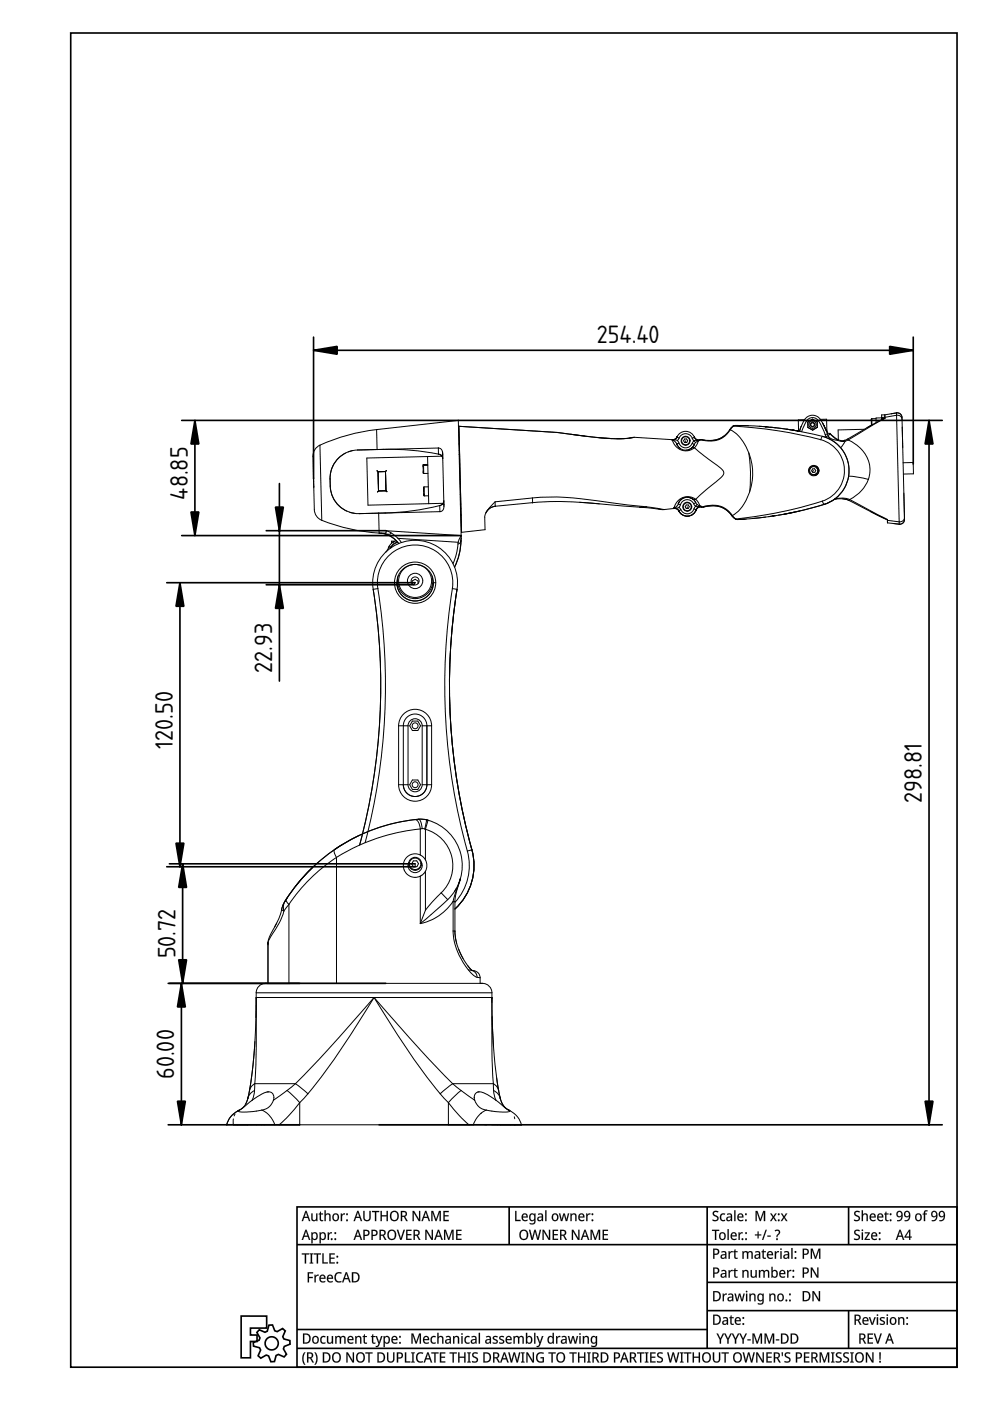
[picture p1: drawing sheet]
<svg xmlns="http://www.w3.org/2000/svg" width="210mm" height="297mm" viewBox="0 0 210 297" stroke-linecap="round" stroke-linejoin="round" font-family="sans-serif">
<defs><g id="words">
<g font-size="5">
<text x="126.6" y="72.8">254.40</text>
<text x="39.8" y="105.9" transform="rotate(-90 39.8 105.9)">48.85</text>
<text x="57.7" y="142.6" transform="rotate(-90 57.7 142.6)">22.93</text>
<text x="36.6" y="158.7" transform="rotate(-90 36.6 158.7)">120.50</text>
<text x="195.5" y="170.3" transform="rotate(-90 195.5 170.3)">298.81</text>
<text x="37.2" y="203.2" transform="rotate(-90 37.2 203.2)">50.72</text>
<text x="36.9" y="228.8" transform="rotate(-90 36.9 228.8)">60.00</text>
</g>
</g></defs>
<g fill="none" stroke="#000" stroke-width=".35">
<path d="M15 7h187.9v282.9h-187.9zM66.5 74.3h127.1M66.5 71.5v30M193.6 71.5v26.9M38.5 89.1h161.3M41.3 89.1v24.5M197 89.1v149.4M38.5 113.6h59.3M56.4 112.5h25.4M59.2 102.5v41.9M35.3 123.5h52.7M38.1 123.5v60.3"/>
<path d="M56.4 124h31.4M35.3 183.8h52.7M35.9 183.1h52.1M38.7 183.1v25.4M35.7 208.5h46.1M38.5 208.5v30M35.7 238.5h27.8M80.4 238.5h119.4M63 255.9h139.9v34h-139.9zM108 255.9v8M149.9 255.9v30M179.9 255.9v8"/>
<path d="M51.1 279h5.4v2.6h-3.4v1.5h1.4v1.3h-1.4v3.5h-2zM63 263.9h139.9M149.9 271.9h53M149.9 277.9h53M179.9 277.9v8M55 281.9l1.2 .6 .5-.3 .3-1.2 .8-.1 .5 1.3 .5 .1 1.1-.6 .6 .5-.5 1.2 .2 .5 1.3 .3v.8l-1.2 .5-.2 .5 .7 1.1-.6 .6-1.2-.5-.5 .2-.3 1.3h-.8l-.5-1.2-.5-.2-1.1 .7-.6-.6 .6-1.2-.3-.4-1.3-.4v-.8l1.2-.4 .2-.5-.6-1.2zM63 281.9h86.9M63 285.9h139.9"/>
<circle cx="57.6" cy="284.8" r="1.4"/>
</g>
<g fill="#000">
<path d="M64.7 256.7h.3l.8 2.2h-.3l-.2-.7h-.8l-.2 .7h-.3zM64.8 256.7l-.8 2.2h.2l.3-.7h.8l.2 .7h.3l-.8-2.2zM64.9 257l-.3 1h.6zM64.9 257l.3 1h-.7zM66 257.3h.3v1a.39 .39 0 0 0 .5 .4 .39 .39 0 0 0 .2-.6v-.8h.3v1.6h-.2l-.1-.2a.57 .57 0 0 1-.6 .2 .57 .57 0 0 1-.4-.6zM66 257.3v1a.57 .57 0 0 0 .4 .6 .57 .57 0 0 0 .7-.2v.2h.2v-1.6h-.3v.8a.42 .42 0 0 1-.2 .6 .42 .42 0 0 1-.5-.4v-1zM67.9 256.9h.2v.4h.4v.2h-.4v1l.4 .1v.3a.49 .49 0 0 1-.7-.5v-.9h-.2v-.2h.2zM67.9 256.9l-.1 .4-.2 .1v.1h.2v.9a.46 .46 0 0 0 .7 .5v-.2h-.3l-.2-.3v-.9h.5v-.2h-.5l.1-.4zM68.8 256.6h.3v.9a.57 .57 0 0 1 .6-.2 .57 .57 0 0 1 .4 .5v1.1h-.3v-1a.39 .39 0 0 0-.5-.4 .39 .39 0 0 0-.2 .6v.8h-.3zM68.8 256.6v2.3h.3l-.1-.8a.42 .42 0 0 1 .3-.6 .42 .42 0 0 1 .5 .4v1h.3v-1.1a.57 .57 0 0 0-.4-.5 .57 .57 0 0 0-.7 .2l.1-.9zM70.6 257.5a.78 .78 0 0 1 1.1 .1 .78 .78 0 0 1 0 1 .78 .78 0 0 1-1 .1l-.2-.6zM70.7 257.5a.79 .79 0 0 0-.1 1.1 .79 .79 0 0 0 1.1 .1 .79 .79 0 0 0 0-1.1 .79 .79 0 0 0-1-.1zM70.9 257.6a.55 .55 0 0 0-.1 .8 .55 .55 0 0 0 .7 .1 .55 .55 0 0 0 .1-.7 .55 .55 0 0 0-.7-.2zM70.8 257.6a.59 .59 0 0 1 .8 .3 .59 .59 0 0 1-.2 .8 .62 .62 0 0 1-.7-.4 .62 .62 0 0 1 .1-.7zM72.2 257.3h.3v.3l.3-.3h.4l-.2 .2a.45 .45 0 0 0-.5 .5v.9h-.3zM72.3 257.3v1.6h.2v-.9a.46 .46 0 0 1 .6-.5l.1-.2h-.4l-.3 .3v-.3zM73.4 257.4a.21 .21 0 0 1 .4 0 .21 .21 0 0 1-.4 0zM73.4 257.4a.2 .2 0 0 0 .4 0 .2 .2 0 0 0-.4 0zM73.4 258.7a.21 .21 0 0 1 .4 0 .21 .21 0 0 1-.4 0zM73.4 258.7a.2 .2 0 0 0 .4 0 .2 .2 0 0 0-.4 0z"/>
<path d="M64.8 256.7h.2l.8 2.2h-.3l-.2-.7h-.8l-.3 .7h-.2zM64.9 257l-.3 1h.6zM66 257.3h.3v1a.4 .4 0 0 0 .5 .4 .4 .4 0 0 0 .2-.6v-.8h.3v1.6h-.2l-.1-.2a.57 .57 0 0 1-.6 .2 .57 .57 0 0 1-.4-.6zM67.9 256.9h.2v.4h.4v.2h-.4v.9l.1 .3h.3a.38 .38 0 0 1-.5 .2 .38 .38 0 0 1-.2-.5v-.9h-.2v-.1l.2-.1zM68.8 256.6h.3l-.1 .9a.57 .57 0 0 1 .7-.2 .57 .57 0 0 1 .4 .5v1.1h-.3v-1a.4 .4 0 0 0-.5-.4 .4 .4 0 0 0-.2 .6v.8h-.3zM70.7 257.5a.77 .77 0 0 1 1 .1 .77 .77 0 0 1 0 1 .77 .77 0 0 1-1 .1l-.2-.6zM70.8 257.6a.56 .56 0 0 0 0 .8 .56 .56 0 0 0 .7 .1 .56 .56 0 0 0 .1-.7 .56 .56 0 0 0-.8-.2zM72.3 257.3h.2v.3l.3-.3h.4l-.2 .2a.47 .47 0 0 0-.5 .5v.9h-.2zM73.4 257.4a.2 .2 0 0 1 .4 0 .2 .2 0 0 1-.4 0zM73.4 258.7a.2 .2 0 0 1 .4 0 .2 .2 0 0 1-.4 0z"/>
<path d="M75.7 256.7h.3l.8 2.2h-.3l-.2-.7h-.8l-.2 .7h-.4zM75.7 256.7l-.7 2.2h.2l.3-.7h.8l.2 .7h.3l-.8-2.2zM75.9 257l-.3 1h.6zM75.9 257l.3 1h-.7zM77 256.7h.3v1.4a.5 .5 0 0 0 .5 .6 .5 .5 0 0 0 .5-.6v-1.4h.3v1.4a.79 .79 0 0 1-.8 .8 .79 .79 0 0 1-.8-.8zM77 256.7v1.4a.76 .76 0 0 0 .8 .8 .76 .76 0 0 0 .8-.8v-1.4h-.3v1.4a.53 .53 0 0 1-.5 .6 .53 .53 0 0 1-.5-.6v-1.4zM78.9 256.7h1.5v.3h-.6v1.9h-.3v-1.9h-.6zM78.9 256.7v.3h.6v1.9h.3v-1.9h.6v-.3zM80.7 256.7h.3v1h1v-1h.3v2.2h-.3v-1h-1v1h-.3zM80.7 256.7v2.2h.3l-.1-1h1.1v1h.2v-2.2h-.2v1h-1.1l.1-1zM83 256.9a1.09 1.09 0 0 1 1.6 .5 1.09 1.09 0 0 1-.8 1.5 1.14 1.14 0 0 1-1.1-.7 1.14 1.14 0 0 1 .3-1.3zM83 257a1.08 1.08 0 0 0-.2 1.4 1.08 1.08 0 0 0 1.3 .4 1.07 1.07 0 0 0 .4-1.5 1.07 1.07 0 0 0-1.5-.3zM83.3 257.1a.84 .84 0 0 0-.3 1 .84 .84 0 0 0 1 .5 .95 .95 0 0 0-.4-1.6zM83.2 257a.75 .75 0 0 1 .9 .2 .75 .75 0 0 1 .2 .9 .67 .67 0 0 1-.8 .6 .67 .67 0 0 1-.6-.9zM85 256.7h.5a.62 .62 0 0 1 .8 .5 .62 .62 0 0 1-.4 .7l.6 1h-.4l-.5-.9h-.3v.9h-.3zM85 256.7v2.2h.3l-.1-.9h.5l.4 .9h.3l-.5-1a.6 .6 0 0 0 .4-.7 .6 .6 0 0 0-.8-.4zM85.3 257v.8h.2a.39 .39 0 0 0 .5-.4 .39 .39 0 0 0-.5-.4zM85.2 257h.3a.42 .42 0 0 1 .5 .4 .42 .42 0 0 1-.5 .4h-.3zM87.5 256.7h.3l1 1.8v-1.8h.3v2.2h-.3l-1.1-1.8v1.8h-.2zM87.5 256.7v2.2h.2v-1.8l1.1 1.8h.3v-2.2h-.3l.1 1.8-1.1-1.8zM90.1 256.7h.3l.8 2.2h-.3l-.2-.7h-.8l-.3 .7h-.3zM90.1 256.7l-.7 2.2h.2l.3-.7h.8l.2 .7h.3l-.8-2.2zM90.3 257l-.3 1h.6zM90.3 257l.3 1h-.7zM91.4 256.7h.4l.6 1.8 .7-1.8h.4v2.2h-.3v-1.9l-.6 1.9h-.3l-.6-1.9v1.9h-.3zM91.4 256.7v2.2h.3v-1.9l.6 1.9h.3l.6-1.9v1.9h.3v-2.2h-.4l-.6 1.8-.7-1.8zM94 256.7h1.2v.3h-.9v.7l.8-.1v.3h-.8v.8l.9-.1v.3h-1.2zM94 256.7v2.2h1.1v-.2h-.8v-.8h.8v-.2h-.8v-.7h.8v-.3z"/>
<path d="M75.7 256.7h.3l.8 2.2h-.3l-.2-.7h-.8l-.3 .7h-.2zM75.9 257l-.3 1h.6zM77 256.7h.3v1.4a.51 .51 0 0 0 .5 .6 .51 .51 0 0 0 .5-.6v-1.4h.3v1.4a.78 .78 0 0 1-.8 .8 .78 .78 0 0 1-.8-.8zM78.9 256.7h1.5v.3h-.6v1.9h-.3v-1.9h-.6zM80.7 256.7h.3v1h1v-1h.2v2.2h-.2v-1h-1v1h-.3zM83 257a1.08 1.08 0 0 1 1.5 .4 1.08 1.08 0 0 1-.7 1.5 1.12 1.12 0 0 1-1.1-.7 1.12 1.12 0 0 1 .3-1.2zM83.2 257.1a.86 .86 0 0 0-.3 1 .86 .86 0 0 0 1.1 .5 .96 .96 0 0 0-.4-1.6zM85 256.7h.5a.62 .62 0 0 1 .8 .5 .62 .62 0 0 1-.4 .7l.5 1h-.3l-.5-.9h-.3v.9h-.3zM85.3 257v.8h.2a.4 .4 0 0 0 .5-.4 .4 .4 0 0 0-.5-.4zM87.5 256.7h.3l1.1 1.8-.1-1.8h.3v2.2h-.3l-1.1-1.8v1.8h-.2zM90.1 256.7h.3l.8 2.2h-.3l-.2-.7h-.8l-.3 .7h-.2zM90.3 257l-.3 1h.6zM91.4 256.7h.4l.6 1.8 .7-1.8h.4v2.2h-.3v-1.9l-.6 1.9h-.3l-.6-1.9v1.9h-.3zM94 256.7h1.1v.3h-.8v.7h.8v.2h-.8v.8h.8v.2h-1.1z"/>
<path d="M109.2 256.7h.3v1.9h.9v.3h-1.2zM109.2 256.7v2.2h1.2v-.3l-.9 .1v-2zM110.8 257.5a.67 .67 0 0 1 .8-.2 .67 .67 0 0 1 .3 .9l-1-.1a.59 .59 0 0 0 .3 .5 .59 .59 0 0 0 .6 0 .44 .44 0 0 1-.2 .4 .44 .44 0 0 1-.5-.1 .94 .94 0 0 1-.3-1.4zM110.8 257.5a.84 .84 0 0 0-.1 1.1 .84 .84 0 0 0 1.1 .2v-.2a.56 .56 0 0 1-.6 .1 .56 .56 0 0 1-.3-.6h1a.65 .65 0 0 0-.3-.7 .65 .65 0 0 0-.8 .1zM111 257.6l-.1 .3h.7l-.2-.4zM111 257.6a.38 .38 0 0 1 .4-.1 .38 .38 0 0 1 .2 .4h-.7zM112.5 257.3h.5l.3 .2v-.2h.2v1.6a.79 .79 0 0 1-1.2 .6v-.3a.57 .57 0 0 0 .7 .2 .57 .57 0 0 0 .3-.7 .69 .69 0 0 1-.9 .1 .69 .69 0 0 1-.2-1zM112.5 257.4a.8 .8 0 0 0-.3 1 .8 .8 0 0 0 .9 .4l.2-.1a.59 .59 0 0 1-.3 .6 .59 .59 0 0 1-.7 0v.2a.99 .99 0 0 0 1.1-.2l.1-2h-.2v.2a.57 .57 0 0 0-.8-.1zM112.6 257.6a.55 .55 0 0 0-.1 .8 .55 .55 0 0 0 .7 .2 .63 .63 0 0 0 .1-.7 .63 .63 0 0 0-.6-.4zM112.5 257.6a.56 .56 0 0 1 .8 .1 .56 .56 0 0 1-.1 .8 .49 .49 0 0 1-.7 .1 .49 .49 0 0 1 0-.7zM114 257.4h.1a.65 .65 0 0 1 .6-.2 .65 .65 0 0 1 .5 .6v1.1h-.3v-.2a.54 .54 0 0 1-.7 .2 .54 .54 0 0 1-.3-.7 .54 .54 0 0 1 .7-.3h.3a.41 .41 0 0 0-.3-.4 .41 .41 0 0 0-.5 .1zM114.1 257.4v.2a.42 .42 0 0 1 .6-.2 .42 .42 0 0 1 .2 .5 .58 .58 0 0 0-.8 .2 .58 .58 0 0 0 .1 .8h.3l.4-.3v.3h.2v-1.1a.61 .61 0 0 0-.4-.5 .61 .61 0 0 0-.6 .1zM114.3 258.2l-.1 .2a.35 .35 0 0 0 .4 .3 .35 .35 0 0 0 .3-.5v-.1zM114.3 258.2l.6-.1a.4 .4 0 0 1-.2 .5 .4 .4 0 0 1-.5-.2zM115.6 256.6h.3v2.3h-.3zM115.6 256.6v2.3h.3v-2.3zM117.2 257.5a.78 .78 0 0 1 1 .1 .78 .78 0 0 1 0 1 .78 .78 0 0 1-1 .1l-.2-.6zM117.2 257.5a.79 .79 0 0 0-.1 1.1 .79 .79 0 0 0 1.1 .1 .79 .79 0 0 0 .1-1.1 .79 .79 0 0 0-1.1-.1zM117.4 257.6a.55 .55 0 0 0-.1 .8 .55 .55 0 0 0 .7 .1 .55 .55 0 0 0 .1-.7 .55 .55 0 0 0-.7-.2zM117.3 257.6a.59 .59 0 0 1 .9 .3 .59 .59 0 0 1-.3 .8 .62 .62 0 0 1-.7-.4 .62 .62 0 0 1 .1-.7zM118.5 257.3h.3l.3 1.3 .3-1.3h.4l.3 1.3 .3-1.3h.3l-.4 1.6h-.4l-.3-1.3-.4 1.3h-.3zM118.5 257.3l.4 1.6h.3l.4-1.4 .4 1.4h.3l.4-1.6h-.3l-.3 1.3-.4-1.3h-.2l-.4 1.3-.3-1.3zM120.9 257.3h.3v.2a.57 .57 0 0 1 .7-.2 .57 .57 0 0 1 .3 .5v1.1h-.2v-1a.39 .39 0 0 0-.5-.4 .39 .39 0 0 0-.3 .6v.8h-.3zM120.9 257.3v1.6h.3v-.8a.42 .42 0 0 1 .3-.6 .42 .42 0 0 1 .5 .4v1h.2v-1.1a.57 .57 0 0 0-.4-.5 .57 .57 0 0 0-.6 .2v-.2zM122.8 257.5a.67 .67 0 0 1 .8-.2 .67 .67 0 0 1 .3 .9l-1-.1a.59 .59 0 0 0 .3 .5 .59 .59 0 0 0 .7 0 .44 .44 0 0 1-.3 .4 .44 .44 0 0 1-.5-.1 .94 .94 0 0 1-.3-1.4zM122.8 257.5a.84 .84 0 0 0 0 1.1 .84 .84 0 0 0 1 .2v-.2a.56 .56 0 0 1-.6 .1 .56 .56 0 0 1-.3-.6h1a.65 .65 0 0 0-.3-.7 .65 .65 0 0 0-.8 .1zM123 257.6l-.1 .3h.7l-.2-.4zM123 257.6a.38 .38 0 0 1 .5-.1 .38 .38 0 0 1 .1 .4h-.7zM124.3 257.3h.2v.3l.4-.3h.3l-.1 .2a.45 .45 0 0 0-.5 .5v.9h-.3zM124.3 257.3v1.6h.3l-.1-.9a.46 .46 0 0 1 .7-.5v-.2h-.3l-.3 .3-.1-.3zM125.4 257.4a.21 .21 0 0 1 .4 0 .21 .21 0 0 1-.4 0zM125.4 257.4a.2 .2 0 0 0 .4 0 .2 .2 0 0 0-.4 0zM125.4 258.7a.21 .21 0 0 1 .4 0 .21 .21 0 0 1-.4 0zM125.4 258.7a.2 .2 0 0 0 .4 0 .2 .2 0 0 0-.4 0z"/>
<path d="M109.2 256.7h.3v1.9h.9v.3h-1.2zM110.8 257.5a.66 .66 0 0 1 .8-.2 .66 .66 0 0 1 .3 .8h-1a.57 .57 0 0 0 .3 .6 .57 .57 0 0 0 .6-.1v.2a.85 .85 0 0 1-1.1-.2 .85 .85 0 0 1 .1-1.1zM111 257.6l-.1 .3h.7l-.2-.4zM112.5 257.4l.4-.1 .4 .2v-.2h.2v1.6a.75 .75 0 0 1-.4 .7 .75 .75 0 0 1-.8-.1v-.2a.58 .58 0 0 0 .7 .1 .58 .58 0 0 0 .3-.7 .68 .68 0 0 1-.9 0 .68 .68 0 0 1-.2-.9zM112.6 257.6a.57 .57 0 0 0-.1 .8 .57 .57 0 0 0 .7 .2 .65 .65 0 0 0 .1-.7 .65 .65 0 0 0-.6-.4zM114.1 257.4a.63 .63 0 0 1 .6-.1 .63 .63 0 0 1 .4 .5v1.1h-.2v-.2a.54 .54 0 0 1-.7 .2 .54 .54 0 0 1-.3-.7 .54 .54 0 0 1 .7-.3h.3a.41 .41 0 0 0-.3-.4 .41 .41 0 0 0-.5 .1zM114.3 258.2l-.1 .1a.33 .33 0 0 0 .2 .4 .33 .33 0 0 0 .4-.2l.1-.4zM115.6 256.6h.3v2.3h-.3zM117.2 257.5a.77 .77 0 0 1 1 .1 .77 .77 0 0 1 0 1 .77 .77 0 0 1-1 .1l-.2-.6zM117.4 257.6a.56 .56 0 0 0-.1 .8 .56 .56 0 0 0 .7 .1 .56 .56 0 0 0 .1-.7 .56 .56 0 0 0-.7-.2zM118.5 257.3h.3l.3 1.3 .4-1.3h.2l.4 1.3 .3-1.3h.3l-.4 1.6h-.3l-.4-1.3-.4 1.3h-.3zM120.9 257.3h.3v.2a.57 .57 0 0 1 .6-.2 .57 .57 0 0 1 .4 .5v1.1h-.2v-1a.4 .4 0 0 0-.5-.4 .4 .4 0 0 0-.3 .6v.8h-.3zM122.8 257.5a.66 .66 0 0 1 .8-.2 .66 .66 0 0 1 .3 .8h-1a.57 .57 0 0 0 .3 .6 .57 .57 0 0 0 .6-.1v.2a.85 .85 0 0 1-1.1-.2 .85 .85 0 0 1 .1-1.1zM123 257.6l-.1 .3h.7l-.2-.4zM124.3 257.3h.2v.3l.4-.3h.3l-.1 .2a.47 .47 0 0 0-.5 .5v.9h-.3zM125.4 257.4a.2 .2 0 0 1 .4 0 .2 .2 0 0 1-.4 0zM125.4 258.7a.2 .2 0 0 1 .4 0 .2 .2 0 0 1-.4 0z"/>
<path d="M151.3 256.9l.8-.1h.2l-.1 .3a.44 .44 0 0 0-.6-.2 .44 .44 0 0 0-.1 .6l.1 .1a.68 .68 0 0 1 .7 .5 .68 .68 0 0 1-.5 .8l-.7-.1v-.2a.54 .54 0 0 0 .6 .1 .54 .54 0 0 0 .3-.5v-.1a.83 .83 0 0 1-.7-1.2zM152.8 257.5l.7-.2h.3l-.1 .3a.57 .57 0 0 0-.8 .5 .57 .57 0 0 0 .8 .5v.2a.83 .83 0 0 1-1-.3 .83 .83 0 0 1 .1-1zM154.1 257.4a.63 .63 0 0 1 .7-.1 .63 .63 0 0 1 .4 .5v1.1h-.2v-.2a.54 .54 0 0 1-.7 .2 .54 .54 0 0 1-.3-.7 .54 .54 0 0 1 .7-.3h.3a.41 .41 0 0 0-.3-.4 .41 .41 0 0 0-.5 .1zM154.4 258.2l-.1 .1a.33 .33 0 0 0 .2 .4 .33 .33 0 0 0 .4-.2l.1-.4zM155.7 256.6h.2v2.3h-.2zM156.5 257.5a.66 .66 0 0 1 .8-.2 .66 .66 0 0 1 .3 .8h-1a.57 .57 0 0 0 .3 .6 .57 .57 0 0 0 .7-.1v.2a.85 .85 0 0 1-1.2-.2 .85 .85 0 0 1 .1-1.1zM156.7 257.6l-.1 .3h.8l-.2-.4zM158 257.4a.2 .2 0 0 1 .4 0 .2 .2 0 0 1-.4 0zM158 258.7a.2 .2 0 0 1 .4 0 .2 .2 0 0 1-.4 0z"/>
<path d="M151.3 256.9l.8-.2 .2 .1-.1 .3a.43 .43 0 0 0-.5-.2 .43 .43 0 0 0-.2 .6l.3 .2a.67 .67 0 0 1 .5 .9 .67 .67 0 0 1-1 .3l-.2-.1v-.3a.53 .53 0 0 0 .6 .2 .53 .53 0 0 0 .3-.5l-.1-.2a.75 .75 0 0 1-.7-.4 .75 .75 0 0 1 .1-.7zM151.3 256.9a.6 .6 0 0 0 .3 1 .45 .45 0 0 1 .5 .6 .45 .45 0 0 1-.8 .2l-.2-.1v.2a.72 .72 0 0 0 .9 0 .72 .72 0 0 0 .2-.9l-.4-.2a.43 .43 0 0 1-.4-.6 .43 .43 0 0 1 .7-.1l.1 .1 .1-.3-.5-.1zM152.8 257.4l.7-.2 .3 .1-.1 .3a.55 .55 0 0 0-.8 .5 .55 .55 0 0 0 .8 .5 .49 .49 0 0 1-.4 .4 .49 .49 0 0 1-.5-.3 1.13 1.13 0 0 1 0-1.3zM152.9 257.5a.82 .82 0 0 0-.2 1 .82 .82 0 0 0 1 .3v-.2a.52 .52 0 0 1-.6 0 .52 .52 0 0 1-.2-.5l.2-.6 .6 .1 .1-.3h-.6zM154.1 257.4a.65 .65 0 0 1 .7-.2 .65 .65 0 0 1 .4 .6v1.1h-.2v-.2a.54 .54 0 0 1-.8 .2 .54 .54 0 0 1-.2-.7 .54 .54 0 0 1 .7-.3h.2a.41 .41 0 0 0-.2-.4 .41 .41 0 0 0-.5 .1zM154.1 257.4l.1 .2a.42 .42 0 0 1 .5-.2 .42 .42 0 0 1 .3 .5 .58 .58 0 0 0-.8 .2 .58 .58 0 0 0 .1 .8h.3l.4-.3v.3h.2v-1.1a.61 .61 0 0 0-.4-.5 .61 .61 0 0 0-.7 .1zM154.4 258.2l-.1 .2a.35 .35 0 0 0 .4 .3 .35 .35 0 0 0 .2-.5l.1-.1zM154.3 258.2l.7-.1a.4 .4 0 0 1-.2 .5 .4 .4 0 0 1-.6-.2zM155.7 256.6h.3v2.3h-.3zM155.7 256.6v2.3h.2v-2.3zM156.5 257.5a.67 .67 0 0 1 .8-.2 .67 .67 0 0 1 .3 .9l-1-.1a.59 .59 0 0 0 .4 .5 .59 .59 0 0 0 .6 0 .44 .44 0 0 1-.3 .4 .44 .44 0 0 1-.4-.1 .94 .94 0 0 1-.4-1.4zM156.5 257.5a.84 .84 0 0 0 0 1.1 .84 .84 0 0 0 1.1 .2v-.2a.56 .56 0 0 1-.7 .1 .56 .56 0 0 1-.3-.6h1a.65 .65 0 0 0-.3-.7 .65 .65 0 0 0-.8 .1zM156.7 257.6l-.1 .3h.8l-.2-.4zM156.7 257.6a.38 .38 0 0 1 .5-.1 .38 .38 0 0 1 .2 .4h-.8zM158 257.4a.21 .21 0 0 1 .4 0 .21 .21 0 0 1-.4 0zM158 257.4a.18 .18 0 0 0 .3 0 .18 .18 0 0 0-.3 0zM158 258.7a.21 .21 0 0 1 .4 0 .21 .21 0 0 1-.4 0zM158 258.7a.18 .18 0 0 0 .3 0 .18 .18 0 0 0-.3 0z"/>
<path d="M160.2 256.7h.4l.6 1.8 .6-1.8h.4v2.2h-.3l.1-1.9-.7 1.9h-.2l-.7-1.9 .1 1.9h-.3zM160.2 256.7v2.2h.2v-1.9l.7 1.9h.2l.7-1.9v1.9h.2v-2.2h-.4l-.6 1.8-.6-1.8zM163.3 257.3h.3l.4 .6 .4-.6h.3l-.6 .8 .6 .8h-.3l-.4-.7-.4 .7h-.4l.6-.8zM163.3 257.3l.5 .8-.5 .8h.3l.4-.7 .4 .7h.3l-.6-.8 .6-.8h-.3l-.4 .6-.4-.6zM164.9 257.4a.21 .21 0 0 1 .4 0 .21 .21 0 0 1-.4 0zM164.9 257.4a.2 .2 0 0 0 .4 0 .2 .2 0 0 0-.4 0zM164.9 258.7a.21 .21 0 0 1 .4 0 .21 .21 0 0 1-.4 0zM164.9 258.7a.2 .2 0 0 0 .4 0 .2 .2 0 0 0-.4 0zM165.5 257.3h.4l.3 .6 .4-.6h.3l-.5 .8 .6 .8h-.4l-.4-.7-.4 .7h-.3l.6-.8zM165.6 257.3l.5 .8-.6 .8h.3l.4-.7 .5 .7h.2l-.5-.8 .5-.8h-.3l-.4 .6-.3-.6z"/>
<path d="M160.2 256.7h.4l.6 1.8 .6-1.8h.4v2.2h-.2v-1.9l-.7 1.9h-.2l-.7-1.9v1.9h-.2zM163.3 257.3h.3l.4 .6 .4-.6h.3l-.6 .8 .6 .8h-.3l-.4-.7-.4 .7h-.3l.5-.8zM164.9 257.4a.2 .2 0 0 1 .4 0 .2 .2 0 0 1-.4 0zM164.9 258.7a.2 .2 0 0 1 .4 0 .2 .2 0 0 1-.4 0zM165.6 257.3h.3l.3 .6 .4-.6h.3l-.5 .8 .5 .8h-.2l-.5-.7-.4 .7h-.3l.6-.8z"/>
<path d="M181.3 256.9l.7-.1h.3l-.1 .3a.44 .44 0 0 0-.6-.2 .44 .44 0 0 0-.1 .6v.1a.68 .68 0 0 1 .8 .5 .68 .68 0 0 1-.5 .8l-.7-.1v-.2a.54 .54 0 0 0 .6 .1 .54 .54 0 0 0 .3-.5v-.1a.83 .83 0 0 1-.7-1.2zM182.7 256.6h.3v.9a.57 .57 0 0 1 .6-.2 .57 .57 0 0 1 .4 .5v1.1h-.3v-1a.4 .4 0 0 0-.5-.4 .4 .4 0 0 0-.2 .6v.8h-.3zM184.6 257.5a.66 .66 0 0 1 .8-.2 .66 .66 0 0 1 .3 .8h-1.1a.57 .57 0 0 0 .4 .6 .57 .57 0 0 0 .6-.1v.2a.85 .85 0 0 1-1.1-.2 .85 .85 0 0 1 .1-1.1zM184.8 257.6l-.1 .3h.7l-.2-.4zM186.2 257.5a.66 .66 0 0 1 .8-.2 .66 .66 0 0 1 .3 .8h-1.1a.57 .57 0 0 0 .4 .6 .57 .57 0 0 0 .6-.1v.2a.85 .85 0 0 1-1.1-.2 .85 .85 0 0 1 .1-1.1zM186.4 257.6l-.2 .3h.8l-.2-.4zM187.8 256.9h.1v.4h.5v.2h-.5v.9l.2 .3h.3a.38 .38 0 0 1-.5 .2 .38 .38 0 0 1-.2-.5v-.9h-.2v-.1l.2-.1zM188.6 257.4a.2 .2 0 0 1 .4 0 .2 .2 0 0 1-.4 0zM188.6 258.7a.2 .2 0 0 1 .4 0 .2 .2 0 0 1-.4 0z"/>
<path d="M181.3 256.9l.7-.2 .3 .1-.1 .3a.43 .43 0 0 0-.6-.2 .43 .43 0 0 0-.1 .6l.3 .2a.67 .67 0 0 1 .5 .9 .67 .67 0 0 1-1 .3l-.2-.1v-.3a.53 .53 0 0 0 .6 .2 .53 .53 0 0 0 .3-.5l-.1-.2a.75 .75 0 0 1-.7-.4 .75 .75 0 0 1 .1-.7zM181.3 256.9a.6 .6 0 0 0 .3 1 .45 .45 0 0 1 .5 .6 .45 .45 0 0 1-.8 .2l-.2-.1v.2a.72 .72 0 0 0 .9 0 .72 .72 0 0 0 .2-.9l-.4-.2a.43 .43 0 0 1-.4-.6 .43 .43 0 0 1 .7-.1l.1 .1 .1-.3-.6-.1zM182.7 256.6h.3v.9a.57 .57 0 0 1 .6-.2 .57 .57 0 0 1 .4 .5v1.1h-.3v-1a.39 .39 0 0 0-.5-.4 .39 .39 0 0 0-.2 .6v.8h-.3zM182.7 256.6v2.3h.3v-.8a.42 .42 0 0 1 .2-.6 .42 .42 0 0 1 .5 .4v1h.3v-1.1a.57 .57 0 0 0-.4-.5 .57 .57 0 0 0-.7 .2l.1-.9zM184.5 257.5a.67 .67 0 0 1 .9-.2 .67 .67 0 0 1 .3 .9l-1-.1a.59 .59 0 0 0 .3 .5 .59 .59 0 0 0 .6 0 .44 .44 0 0 1-.2 .4 .44 .44 0 0 1-.5-.1 .94 .94 0 0 1-.4-1.4zM184.6 257.5a.84 .84 0 0 0-.1 1.1 .84 .84 0 0 0 1.1 .2v-.2a.56 .56 0 0 1-.6 .1 .56 .56 0 0 1-.4-.6h1.1a.65 .65 0 0 0-.3-.7 .65 .65 0 0 0-.8 .1zM184.8 257.6l-.1 .3h.7l-.2-.4zM184.8 257.6a.38 .38 0 0 1 .4-.1 .38 .38 0 0 1 .2 .4h-.8zM186.1 257.5a.67 .67 0 0 1 .9-.2 .67 .67 0 0 1 .3 .9l-1-.1a.59 .59 0 0 0 .3 .5 .59 .59 0 0 0 .6 0 .44 .44 0 0 1-.2 .4 .44 .44 0 0 1-.5-.1 .94 .94 0 0 1-.4-1.4zM186.2 257.5a.84 .84 0 0 0-.1 1.1 .84 .84 0 0 0 1.1 .2v-.2a.56 .56 0 0 1-.6 .1 .56 .56 0 0 1-.4-.6h1.1a.65 .65 0 0 0-.3-.7 .65 .65 0 0 0-.8 .1zM186.4 257.6l-.2 .3h.8l-.2-.4zM186.4 257.6a.38 .38 0 0 1 .4-.1 .38 .38 0 0 1 .2 .4h-.8zM187.8 256.9h.1v.4h.5v.2h-.5l.1 1 .4 .1-.1 .3a.49 .49 0 0 1-.6-.5v-.9h-.3v-.2h.3zM187.8 256.9l-.1 .4-.2 .1v.1h.2v.9a.46 .46 0 0 0 .7 .5v-.2h-.3l-.2-.3v-.9h.5v-.2h-.5v-.4zM188.6 257.4a.25 .25 0 0 1 .5 0 .25 .25 0 0 1-.5 0zM188.7 257.4a.18 .18 0 0 0 .3 0 .18 .18 0 0 0-.3 0zM188.6 258.7a.25 .25 0 0 1 .5 0 .25 .25 0 0 1-.5 0zM188.7 258.7a.18 .18 0 0 0 .3 0 .18 .18 0 0 0-.3 0z"/>
<path d="M190.2 256.9a.79 .79 0 0 1 1 .1 .79 .79 0 0 1 .2 1 .9 .9 0 0 1-1.2 .9v-.2a.68 .68 0 0 0 .7-.2 .68 .68 0 0 0 .2-.7 .64 .64 0 0 1-1 .1 .64 .64 0 0 1 .1-1zM190.2 257.4a.46 .46 0 0 0 .9 0 .46 .46 0 0 0-.9 0zM191.8 256.9a.79 .79 0 0 1 1 .1 .79 .79 0 0 1 .2 1 .9 .9 0 0 1-1.2 .9v-.2a.68 .68 0 0 0 .7-.2 .68 .68 0 0 0 .2-.7 .64 .64 0 0 1-.9 .1 .64 .64 0 0 1 0-1zM191.8 257.4a.5 .5 0 0 0 1 0 .5 .5 0 0 0-1 0zM194.2 257.5a.77 .77 0 0 1 1 .1 .77 .77 0 0 1 0 1 .77 .77 0 0 1-1 .1l-.2-.6zM194.4 257.6a.56 .56 0 0 0-.1 .8 .56 .56 0 0 0 .8 .1 .56 .56 0 0 0 0-.7 .56 .56 0 0 0-.7-.2zM196 256.7l.5-.1h.2l-.1 .3a.33 .33 0 0 0-.4 0 .33 .33 0 0 0-.1 .4h.4v.2h-.4v1.4h-.2v-1.4h-.3v-.1l.3-.1zM197.6 256.9a.79 .79 0 0 1 1 .1 .79 .79 0 0 1 .1 1 .9 .9 0 0 1-1.1 .9v-.2a.68 .68 0 0 0 .7-.2 .68 .68 0 0 0 .2-.7 .64 .64 0 0 1-1 .1 .64 .64 0 0 1 .1-1zM197.6 257.4a.46 .46 0 0 0 .9 0 .46 .46 0 0 0-.9 0zM199.2 256.9a.79 .79 0 0 1 1 .1 .79 .79 0 0 1 .1 1 .9 .9 0 0 1-1.1 .9v-.2a.68 .68 0 0 0 .7-.2 .68 .68 0 0 0 .2-.7 .64 .64 0 0 1-1 .1 .64 .64 0 0 1 .1-1zM199.2 257.4a.46 .46 0 0 0 .9 0 .46 .46 0 0 0-.9 0z"/>
<path d="M190.2 256.9a.81 .81 0 0 1 1 .1 .81 .81 0 0 1 .2 1 .91 .91 0 0 1-1.2 .9v-.3a.68 .68 0 0 0 .7-.1 .68 .68 0 0 0 .2-.7 .57 .57 0 0 1-1 0v-.6zM190.2 256.9a.64 .64 0 0 0 0 1 .64 .64 0 0 0 .9-.1 .7 .7 0 0 1-.2 .7 .7 .7 0 0 1-.7 .2v.2a1.02 1.02 0 0 0 1-.4 1.02 1.02 0 0 0 .2-1 .66 .66 0 0 0-.4-.7 .66 .66 0 0 0-.8 .1zM190.2 257.4a.45 .45 0 0 0 .9 0 .45 .45 0 0 0-.9 0zM190.4 257.1a.45 .45 0 0 1 .7 0 .45 .45 0 0 1-.2 .7 .45 .45 0 0 1-.6-.4zM191.8 256.9a.81 .81 0 0 1 1 .1 .81 .81 0 0 1 .2 1 .91 .91 0 0 1-1.2 .9v-.3a.68 .68 0 0 0 .7-.1 .68 .68 0 0 0 .2-.7 .57 .57 0 0 1-1 0v-.6zM191.9 256.9a.64 .64 0 0 0-.1 1 .64 .64 0 0 0 1-.1 .7 .7 0 0 1-.3 .7 .7 .7 0 0 1-.7 .2v.2a1.02 1.02 0 0 0 1-.4 1.02 1.02 0 0 0 .2-1 .66 .66 0 0 0-.4-.7 .66 .66 0 0 0-.7 .1zM191.9 257.4a.44 .44 0 0 0 .8 0 .44 .44 0 0 0-.8 0zM192 257.1a.45 .45 0 0 1 .7 0 .45 .45 0 0 1-.2 .7 .45 .45 0 0 1-.6-.4zM194.2 257.5a.78 .78 0 0 1 1 .1 .78 .78 0 0 1 .1 1 .78 .78 0 0 1-1.1 .1l-.2-.6zM194.2 257.5a.79 .79 0 0 0-.1 1.1 .79 .79 0 0 0 1.1 .1 .79 .79 0 0 0 .1-1.1 .79 .79 0 0 0-1.1-.1zM194.4 257.6a.55 .55 0 0 0-.1 .8 .55 .55 0 0 0 .7 .1 .55 .55 0 0 0 .1-.7 .55 .55 0 0 0-.7-.2zM194.4 257.6a.59 .59 0 0 1 .8 .3 .59 .59 0 0 1-.3 .8 .62 .62 0 0 1-.6-.4 .62 .62 0 0 1 .1-.7zM196 256.7l.6-.1v.3a.31 .31 0 0 0-.4 0 .31 .31 0 0 0 0 .4h.3v.2h-.4l.1 1.4h-.3v-1.4h-.3v-.1l.3-.1zM196 256.7l-.1 .6-.3 .1v.1h.3v1.4h.2v-1.4h.4v-.2h-.4a.33 .33 0 0 1 .1-.4 .33 .33 0 0 1 .4 0l.1-.3zM197.6 256.9a.81 .81 0 0 1 1 .1 .81 .81 0 0 1 .2 1 .91 .91 0 0 1-1.2 .9v-.3a.68 .68 0 0 0 .7-.1 .68 .68 0 0 0 .2-.7 .57 .57 0 0 1-1 0l-.1-.6zM197.6 256.9a.64 .64 0 0 0-.1 1 .64 .64 0 0 0 1-.1 .7 .7 0 0 1-.2 .7 .7 .7 0 0 1-.7 .2v.2a1.02 1.02 0 0 0 1-.4 1.02 1.02 0 0 0 .1-1 .66 .66 0 0 0-.3-.7 .66 .66 0 0 0-.8 .1zM197.6 257.4a.45 .45 0 0 0 .9 0 .45 .45 0 0 0-.9 0zM197.8 257.1a.45 .45 0 0 1 .7 0 .45 .45 0 0 1-.2 .7 .45 .45 0 0 1-.6-.4zM199.2 256.9a.81 .81 0 0 1 1 .1 .81 .81 0 0 1 .2 1 .91 .91 0 0 1-1.2 .9v-.3a.68 .68 0 0 0 .7-.1 .68 .68 0 0 0 .2-.7 .57 .57 0 0 1-1 0l-.1-.6zM199.2 256.9a.64 .64 0 0 0 0 1 .64 .64 0 0 0 .9-.1 .7 .7 0 0 1-.2 .7 .7 .7 0 0 1-.7 .2v.2a1.02 1.02 0 0 0 1-.4 1.02 1.02 0 0 0 .1-1 .66 .66 0 0 0-.3-.7 .66 .66 0 0 0-.8 .1zM199.2 257.4a.45 .45 0 0 0 .9 0 .45 .45 0 0 0-.9 0zM199.4 257.1a.45 .45 0 0 1 .7 0 .45 .45 0 0 1-.2 .7 .45 .45 0 0 1-.6-.4z"/>
<path d="M64 265.7h1.5v.3h-.6v1.9h-.3v-1.9h-.6zM65.7 265.7h.7v.2l-.2 .1v1.7h.2v.2h-.7v-.2h.2v-1.7l-.2-.1zM66.5 265.7h1.5v.3h-.6v1.9h-.2v-1.9h-.7zM68.4 265.7h.2v1.9h.9v.3h-1.1zM69.8 265.7h1.2v.3h-.9v.6h.8v.3h-.8v.7h.9v.3h-1.2zM71.3 266.4a.2 .2 0 0 1 .4 0 .2 .2 0 0 1-.4 0zM71.3 267.7a.2 .2 0 0 1 .4 0 .2 .2 0 0 1-.4 0z"/>
<path d="M64 265.7h1.5v.3h-.6v1.9h-.3v-1.9h-.6zM64 265.7v.3h.6v1.9h.3v-1.9h.6v-.3zM65.6 265.7h.8v.2l-.2 .1v1.7h.2v.2h-.8v-.2h.3v-1.7l-.3-.1zM65.7 265.7v.2h.2v1.8h-.2v.2h.7v-.2h-.3v-1.8h.3v-.2zM66.5 265.7h1.6v.3h-.7v1.9h-.3l.1-1.9h-.7zM66.5 265.7v.3h.7v1.9h.2v-1.9h.6v-.3zM68.3 265.7h.3v1.9h.9v.3h-1.2zM68.4 265.7v2.2h1.1v-.3l-.9 .1v-2zM69.8 265.7h1.2v.3h-.9v.6h.8v.3h-.8v.7h.9v.3h-1.2zM69.8 265.7v2.2h1.2v-.3l-.9 .1v-.8h.8v-.3l-.8 .1v-.7h.9v-.3zM71.3 266.4a.21 .21 0 0 1 .4 0 .21 .21 0 0 1-.4 0zM71.4 266.4a.18 .18 0 0 0 .3 0 .18 .18 0 0 0-.3 0zM71.3 267.7a.21 .21 0 0 1 .4 0 .21 .21 0 0 1-.4 0zM71.4 267.7a.18 .18 0 0 0 .3 0 .18 .18 0 0 0-.3 0z"/>
<path d="M64.7 260.7h.3l.8 2.2h-.3l-.2-.7h-.8l-.2 .7h-.3zM64.8 260.7l-.8 2.2h.2l.3-.7h.8l.2 .7h.3l-.8-2.2zM64.9 261l-.3 1h.6zM64.9 261l.3 1h-.7zM66 261.3h.2l.1 .2a.59 .59 0 0 1 .6-.2 .59 .59 0 0 1 .5 .5 .7 .7 0 0 1-.2 1 .7 .7 0 0 1-.9-.1v.9h-.3zM66 261.3v2.3h.3v-.9a.62 .62 0 0 0 .8 .1 .62 .62 0 0 0 .3-.7 .62 .62 0 0 0-.4-.8 .62 .62 0 0 0-.7 .2l-.1-.2zM66.4 261.6a.58 .58 0 0 0-.1 .7 .58 .58 0 0 0 .6 .3 .63 .63 0 0 0 .2-.7 .63 .63 0 0 0-.6-.4zM66.4 261.6a.59 .59 0 0 1 .7 .2 .59 .59 0 0 1-.2 .8 .61 .61 0 0 1-.6-.3 .61 .61 0 0 1 .1-.7zM67.7 261.3h.3v.2a.59 .59 0 0 1 .7-.2 .59 .59 0 0 1 .4 .5 .7 .7 0 0 1-.2 1 .7 .7 0 0 1-.9-.1v.9h-.3zM67.8 261.3v2.3h.2v-.9a.62 .62 0 0 0 .8 .1 .62 .62 0 0 0 .3-.7 .62 .62 0 0 0-.3-.8 .62 .62 0 0 0-.8 .2v-.2zM68.1 261.6a.58 .58 0 0 0-.1 .7 .58 .58 0 0 0 .7 .3 .63 .63 0 0 0 .1-.7 .63 .63 0 0 0-.6-.4zM68.1 261.6a.59 .59 0 0 1 .8 .2 .59 .59 0 0 1-.2 .8 .61 .61 0 0 1-.7-.3 .61 .61 0 0 1 .1-.7zM69.5 261.3h.2v.3l.4-.3h.3l-.1 .2a.45 .45 0 0 0-.5 .5v.9h-.3zM69.5 261.3v1.6h.3l-.1-.9a.46 .46 0 0 1 .7-.5v-.2h-.3l-.3 .3-.1-.3zM70.1 262.7a.25 .25 0 0 1 .5 0 .25 .25 0 0 1-.5 0zM70.2 262.7a.18 .18 0 0 0 .3 0 .18 .18 0 0 0-.3 0zM70.9 261.4a.21 .21 0 0 1 .4 0 .21 .21 0 0 1-.4 0zM70.9 261.4a.2 .2 0 0 0 .4 0 .2 .2 0 0 0-.4 0zM70.9 262.7a.21 .21 0 0 1 .4 0 .21 .21 0 0 1-.4 0zM70.9 262.7a.2 .2 0 0 0 .4 0 .2 .2 0 0 0-.4 0z"/>
<path d="M64.8 260.7h.2l.8 2.2h-.3l-.2-.7h-.8l-.3 .7h-.2zM64.9 261l-.3 1h.6zM66 261.3h.2l.1 .2a.63 .63 0 0 1 .8-.2 .63 .63 0 0 1 .3 .8 .64 .64 0 0 1-.3 .7 .64 .64 0 0 1-.8-.1v.9h-.3zM66.4 261.6a.59 .59 0 0 0-.1 .7 .59 .59 0 0 0 .6 .3 .64 .64 0 0 0 .2-.7 .64 .64 0 0 0-.6-.4zM67.8 261.3h.2v.2a.63 .63 0 0 1 .8-.2 .63 .63 0 0 1 .3 .8 .64 .64 0 0 1-.3 .7 .64 .64 0 0 1-.8-.1v.9h-.2zM68.1 261.6a.59 .59 0 0 0-.1 .7 .59 .59 0 0 0 .7 .3 .64 .64 0 0 0 .1-.7 .64 .64 0 0 0-.6-.4zM69.5 261.3h.2v.3l.4-.3h.3l-.1 .2a.47 .47 0 0 0-.5 .5v.9h-.3zM70.1 262.7a.2 .2 0 0 1 .4 0 .2 .2 0 0 1-.4 0zM70.9 261.4a.2 .2 0 0 1 .4 0 .2 .2 0 0 1-.4 0zM70.9 262.7a.2 .2 0 0 1 .4 0 .2 .2 0 0 1-.4 0z"/>
<path d="M65.2 269.7h1.2v.3h-.9v.7h.8v.3h-.8v.9h-.3zM66.7 270.3h.2v.3l.4-.3h.3l-.1 .2a.47 .47 0 0 0-.6 .5v.9h-.2zM67.9 270.5a.66 .66 0 0 1 .8-.2 .66 .66 0 0 1 .3 .8h-1a.57 .57 0 0 0 .3 .6 .57 .57 0 0 0 .6-.1v.2a.85 .85 0 0 1-1.1-.2 .85 .85 0 0 1 .1-1.1zM68.1 270.6l-.1 .3h.7l-.2-.4zM69.5 270.5a.66 .66 0 0 1 .8-.2 .66 .66 0 0 1 .3 .8h-1a.57 .57 0 0 0 .3 .6 .57 .57 0 0 0 .6-.1v.2a.85 .85 0 0 1-1.1-.2 .85 .85 0 0 1 .1-1.1zM69.7 270.6l-.1 .3h.7l-.2-.4zM71.2 270l.9-.3 .3 .1-.1 .3a.82 .82 0 0 0-1 .1 .82 .82 0 0 0 0 1.1 .82 .82 0 0 0 1.1 .3v.2a1.07 1.07 0 0 1-1.3-.2 1.07 1.07 0 0 1-.1-1.4zM73.3 269.7h.3l.7 2.2h-.2l-.3-.7h-.8l-.2 .7h-.3zM73.4 270l-.3 1h.7zM74.6 269.7h.6a1.07 1.07 0 0 1 1.1 1.1 1.07 1.07 0 0 1-1.1 1.1h-.6zM74.9 270v1.7a.87 .87 0 0 0 1.1-.9 .87 .87 0 0 0-1.1-.8z"/>
<path d="M65.2 269.7h1.2v.3h-.9v.7h.8v.3h-.8v.9h-.3zM65.2 269.7v2.2h.3v-.9h.8v-.3l-.8 .1v-.8h.9v-.3zM66.7 270.3h.2v.3l.3-.3h.4l-.1 .2a.45 .45 0 0 0-.5 .5v.9h-.3zM66.7 270.3v1.6h.2v-.9a.46 .46 0 0 1 .6-.5l.1-.2h-.3l-.4 .3v-.3zM67.9 270.5a.67 .67 0 0 1 .8-.2 .67 .67 0 0 1 .3 .8h-1a.59 .59 0 0 0 .3 .5 .59 .59 0 0 0 .7 0 .44 .44 0 0 1-.3 .4 .44 .44 0 0 1-.5-.1 .94 .94 0 0 1-.3-1.4zM67.9 270.5a.84 .84 0 0 0 0 1.1 .84 .84 0 0 0 1 .2v-.2a.56 .56 0 0 1-.6 .1 .56 .56 0 0 1-.3-.6h1a.65 .65 0 0 0-.3-.7 .65 .65 0 0 0-.8 .1zM68.1 270.6l-.1 .3h.7l-.2-.4zM68.1 270.6a.38 .38 0 0 1 .5-.1 .38 .38 0 0 1 .1 .4h-.7zM69.5 270.5a.67 .67 0 0 1 .8-.2 .67 .67 0 0 1 .3 .8h-1a.59 .59 0 0 0 .3 .5 .59 .59 0 0 0 .7 0 .44 .44 0 0 1-.3 .4 .44 .44 0 0 1-.5-.1 .94 .94 0 0 1-.3-1.4zM69.5 270.5a.84 .84 0 0 0-.1 1.1 .84 .84 0 0 0 1.1 .2v-.2a.56 .56 0 0 1-.6 .1 .56 .56 0 0 1-.3-.6h1a.65 .65 0 0 0-.3-.7 .65 .65 0 0 0-.8 .1zM69.7 270.6l-.1 .3h.7l-.2-.4zM69.7 270.6a.38 .38 0 0 1 .5-.1 .38 .38 0 0 1 .1 .4h-.7zM71.2 269.9a1.09 1.09 0 0 1 1.3-.1l-.2 .3a.82 .82 0 0 0-1.1 .7 .82 .82 0 0 0 1.2 .8 .45 .45 0 0 1-.3 .4 .45 .45 0 0 1-.5-.1 1.2 1.2 0 0 1-.4-2zM71.2 270a1.09 1.09 0 0 0-.2 1.4 1.09 1.09 0 0 0 1.4 .4v-.2a.84 .84 0 0 1-1.2-.8 .84 .84 0 0 1 1.1-.7l.1-.3a1.16 1.16 0 0 0-1.2 .2zM73.3 269.7h.3l.8 2.2h-.3l-.3-.7h-.8l-.2 .7h-.3zM73.3 269.7l-.8 2.2h.3l.2-.7h.8l.3 .7h.2l-.7-2.2zM73.4 270l-.3 1h.6zM73.4 270l.4 1h-.7zM74.6 269.7h.6a1.09 1.09 0 0 1 1.1 1.1 1.09 1.09 0 0 1-1.1 1.1h-.6zM74.6 269.7v2.2a1.13 1.13 0 0 0 1.5-.6 1.13 1.13 0 0 0-.7-1.5zM74.9 270v1.6a.85 .85 0 0 0 1.1-.8 .85 .85 0 0 0-1.1-.8zM74.9 270a.88 .88 0 0 1 1.1 .8 .88 .88 0 0 1-1.1 .9z"/>
<path d="M75.7 260.7h.3l.8 2.2h-.3l-.2-.7h-.8l-.2 .7h-.4zM75.7 260.7l-.7 2.2h.2l.3-.7h.8l.2 .7h.3l-.8-2.2zM75.9 261l-.3 1h.6zM75.9 261l.3 1h-.7zM77 260.7h.6a.7 .7 0 0 1 .7 .9 .7 .7 0 0 1-1 .5v.8h-.3zM77.1 260.7v2.2h.2v-.9a.68 .68 0 0 0 1-.4 .68 .68 0 0 0-.7-.8zM77.3 261v.8h.2a.46 .46 0 0 0 .5-.6 .46 .46 0 0 0-.7-.2zM77.3 261a.51 .51 0 0 1 .8 .4 .51 .51 0 0 1-.8 .4zM78.7 260.7h.6a.7 .7 0 0 1 .8 .9 .7 .7 0 0 1-1.1 .5v.8h-.3zM78.8 260.7v2.2h.2v-.9a.68 .68 0 0 0 1-.4 .68 .68 0 0 0-.7-.8zM79 261v.8h.2a.46 .46 0 0 0 .6-.6 .46 .46 0 0 0-.8-.2zM79 261a.51 .51 0 0 1 .8 .4 .51 .51 0 0 1-.8 .4zM80.5 260.7h.5a.62 .62 0 0 1 .8 .5 .62 .62 0 0 1-.4 .7l.6 1h-.4l-.5-.9h-.4l.1 .9h-.3zM80.5 260.7v2.2h.2v-.9h.4l.5 .9h.3l-.6-1a.6 .6 0 0 0 .4-.7 .6 .6 0 0 0-.7-.4zM80.7 261v.8h.3a.39 .39 0 0 0 .5-.4 .39 .39 0 0 0-.5-.4zM80.7 261h.3a.42 .42 0 0 1 .5 .4 .42 .42 0 0 1-.5 .4h-.3zM82.4 260.9a1.09 1.09 0 0 1 1.6 .5 1.09 1.09 0 0 1-.7 1.5 1.14 1.14 0 0 1-1.2-.7 1.14 1.14 0 0 1 .3-1.3zM82.4 261a1.08 1.08 0 0 0-.2 1.4 1.08 1.08 0 0 0 1.4 .4 1.07 1.07 0 0 0 .3-1.5 1.07 1.07 0 0 0-1.5-.3zM82.7 261.1a.84 .84 0 0 0-.3 1 .84 .84 0 0 0 1 .5 .95 .95 0 0 0-.3-1.6zM82.7 261a.75 .75 0 0 1 .9 .2 .75 .75 0 0 1 .1 .9 .67 .67 0 0 1-.8 .6 .67 .67 0 0 1-.5-.9zM84.1 260.7h.3l.6 1.9 .6-1.9h.3l-.8 2.2h-.3zM84.1 260.7l.8 2.2h.2l.7-2.2h-.2l-.6 1.9-.6-1.9zM86.1 260.7h1.2v.3h-.9v.7l.8-.1v.3h-.8v.7h.9v.3h-1.2zM86.1 260.7v2.2h1.1v-.3l-.8 .1v-.8h.8v-.2h-.8v-.7h.8v-.3zM87.7 260.7h.5a.62 .62 0 0 1 .8 .5 .62 .62 0 0 1-.4 .7l.6 1h-.4l-.5-.9h-.3v.9h-.3zM87.7 260.7v2.2h.3l-.1-.9h.4l.5 .9h.3l-.5-1a.6 .6 0 0 0 .4-.7 .6 .6 0 0 0-.8-.4zM88 261v.8h.2a.39 .39 0 0 0 .5-.4 .39 .39 0 0 0-.5-.4zM87.9 261h.3a.42 .42 0 0 1 .5 .4 .42 .42 0 0 1-.5 .4h-.3zM90.2 260.7h.3l1 1.8v-1.8h.3v2.2h-.3l-1.1-1.8v1.8h-.2zM90.2 260.7v2.2h.2v-1.8l1.1 1.8h.3v-2.2h-.3l.1 1.8-1.1-1.8zM92.8 260.7h.3l.8 2.2h-.3l-.2-.7h-.8l-.3 .7h-.3zM92.8 260.7l-.7 2.2h.2l.3-.7h.8l.2 .7h.3l-.8-2.2zM93 261l-.3 1h.6zM93 261l.3 1h-.7zM94.1 260.7h.4l.6 1.8 .7-1.8h.4v2.2h-.3v-1.9l-.6 1.9h-.3l-.6-1.9v1.9h-.3zM94.1 260.7v2.2h.3v-1.9l.6 1.9h.3l.6-1.9v1.9h.3v-2.2h-.4l-.6 1.8-.7-1.8zM96.7 260.7h1.2v.3h-.9v.7l.8-.1v.3h-.8v.7h.9v.3h-1.2zM96.7 260.7v2.2h1.1v-.3l-.8 .1v-.8h.8v-.2h-.8v-.7h.8v-.3z"/>
<path d="M75.7 260.7h.3l.8 2.2h-.3l-.2-.7h-.8l-.3 .7h-.2zM75.9 261l-.3 1h.6zM77.1 260.7h.5a.69 .69 0 0 1 .7 .9 .69 .69 0 0 1-1 .5v.8h-.2zM77.3 261v.8h.2a.47 .47 0 0 0 .6-.6 .47 .47 0 0 0-.8-.2zM78.8 260.7h.5a.69 .69 0 0 1 .7 .9 .69 .69 0 0 1-1 .5v.8h-.2zM79 261v.8h.2a.47 .47 0 0 0 .6-.6 .47 .47 0 0 0-.8-.2zM80.5 260.7h.5a.62 .62 0 0 1 .7 .5 .62 .62 0 0 1-.3 .7l.5 1h-.3l-.5-.9h-.4v.9h-.2zM80.7 261v.8h.3a.4 .4 0 0 0 .5-.4 .4 .4 0 0 0-.5-.4zM82.4 261a1.08 1.08 0 0 1 1.6 .4 1.08 1.08 0 0 1-.7 1.5 1.12 1.12 0 0 1-1.1-.7 1.12 1.12 0 0 1 .2-1.2zM82.7 261.1a.86 .86 0 0 0-.3 1 .86 .86 0 0 0 1 .5 .96 .96 0 0 0-.3-1.7zM84.1 260.7h.3l.6 1.9 .6-1.9h.2l-.7 2.2h-.2zM86.1 260.7h1.1v.3h-.8v.7h.8v.2h-.8v.7h.8v.3h-1.1zM87.7 260.7h.5a.62 .62 0 0 1 .8 .5 .62 .62 0 0 1-.4 .7l.5 1h-.3l-.5-.9h-.3v.9h-.3zM88 261v.8h.2a.4 .4 0 0 0 .5-.4 .4 .4 0 0 0-.5-.4zM90.2 260.7h.3l1.1 1.8-.1-1.8h.3v2.2h-.3l-1.1-1.8v1.8h-.2zM92.8 260.7h.3l.8 2.2h-.3l-.2-.7h-.8l-.3 .7h-.2zM93 261l-.3 1h.6zM94.1 260.7h.4l.6 1.8 .7-1.8h.4v2.2h-.3v-1.9l-.6 1.9h-.3l-.6-1.9v1.9h-.3zM96.7 260.7h1.1v.3h-.8v.7h.8v.2h-.8v.7h.8v.3h-1.1z"/>
<path d="M110.4 261a1.08 1.08 0 0 1 1.6 .4 1.08 1.08 0 0 1-.8 1.5 1.12 1.12 0 0 1-1.1-.7 1.12 1.12 0 0 1 .3-1.2zM110.7 261.1a.86 .86 0 0 0-.3 1 .86 .86 0 0 0 1 .5 .96 .96 0 0 0-.3-1.7zM112.2 260.7h.2l.4 1.9 .5-1.9h.3l.4 1.9 .4-1.9h.3l-.5 2.2h-.3l-.5-1.8-.4 1.8h-.3zM115 260.7h.3l1.1 1.8v-1.8h.2v2.2h-.3l-1-1.8v1.8h-.3zM117.2 260.7h1.1v.3h-.8v.7h.8v.2h-.8v.7h.8v.3h-1.1zM118.8 260.7h.5a.62 .62 0 0 1 .7 .5 .62 .62 0 0 1-.4 .7l.6 1h-.3l-.5-.9h-.4v.9h-.2zM119 261v.8h.3a.4 .4 0 0 0 .5-.4 .4 .4 0 0 0-.5-.4zM121.2 260.7h.4l1 1.8v-1.8h.3v2.2h-.4l-1-1.8v1.8h-.3zM123.9 260.7h.3l.7 2.2h-.2l-.3-.7h-.8l-.2 .7h-.3zM124 261l-.3 1h.7zM125.2 260.7h.4l.6 1.8 .6-1.8h.4v2.2h-.2v-1.9l-.7 1.9h-.2l-.6-1.9v1.9h-.3zM127.8 260.7h1.1v.3h-.9v.7h.9v.2h-.9v.7h.9v.3h-1.1z"/>
<path d="M110.4 260.9a1.09 1.09 0 0 1 1.6 .5 1.09 1.09 0 0 1-.7 1.5 1.14 1.14 0 0 1-1.2-.7 1.14 1.14 0 0 1 .3-1.3zM110.4 261a1.08 1.08 0 0 0-.2 1.4 1.08 1.08 0 0 0 1.4 .4 1.07 1.07 0 0 0 .3-1.5 1.07 1.07 0 0 0-1.5-.3zM110.7 261.1a.84 .84 0 0 0-.3 1 .84 .84 0 0 0 1 .5 .95 .95 0 0 0-.3-1.6zM110.7 261a.75 .75 0 0 1 .9 .2 .75 .75 0 0 1 .1 .9 .67 .67 0 0 1-.8 .6 .67 .67 0 0 1-.5-.9zM112.1 260.7h.3l.4 1.9 .5-1.9h.3l.4 1.9 .4-1.9h.3l-.5 2.2h-.3l-.5-1.8-.4 1.8h-.3zM112.2 260.7l.5 2.2h.3l.4-1.8 .5 1.8h.3l.5-2.2h-.3l-.4 1.9-.4-1.9h-.3l-.4 1.9-.5-1.9zM115 260.7h.3l1.1 1.8v-1.8h.3v2.2h-.4l-1-1.8v1.8h-.3zM115 260.7v2.2h.3l-.1-1.8 1.1 1.8h.3v-2.2h-.2v1.8l-1.1-1.8zM117.2 260.7h1.1v.3h-.8v.7l.8-.1v.3h-.8v.7h.8v.3h-1.1zM117.2 260.7v2.2h1.1v-.3l-.9 .1v-.8h.9v-.2h-.9v-.7h.9v-.3zM118.7 260.7h.6a.62 .62 0 0 1 .7 .5 .62 .62 0 0 1-.4 .7l.6 1h-.3l-.5-.9h-.4v.9h-.3zM118.8 260.7v2.2h.2v-.9h.4l.5 .9h.3l-.6-1a.6 .6 0 0 0 .4-.7 .6 .6 0 0 0-.7-.4zM119 261v.8h.3a.39 .39 0 0 0 .5-.4 .39 .39 0 0 0-.5-.4zM119 261h.3a.42 .42 0 0 1 .5 .4 .42 .42 0 0 1-.5 .4h-.3zM121.2 260.7h.4l1 1.8v-1.8h.3v2.2h-.4l-1-1.8v1.8h-.3zM121.2 260.7v2.2h.3v-1.8l1 1.8h.4v-2.2h-.3v1.8l-1-1.8zM123.9 260.7h.3l.8 2.2h-.3l-.3-.7h-.8l-.2 .7h-.3zM123.9 260.7l-.8 2.2h.3l.2-.7h.8l.3 .7h.2l-.7-2.2zM124 261l-.3 1h.6zM124 261l.4 1h-.7zM125.2 260.7h.4l.6 1.8 .6-1.8h.4v2.2h-.2v-1.9l-.7 1.9h-.2l-.6-1.9v1.9h-.3zM125.2 260.7v2.2h.3l-.1-1.9 .7 1.9h.2l.7-1.9v1.9h.2v-2.2h-.4l-.6 1.8-.6-1.8zM127.8 260.7h1.1v.3h-.9v.7l.9-.1v.3h-.9v.7h.9v.3h-1.1zM127.8 260.7v2.2h1.1v-.3l-.9 .1v-.8h.9v-.2h-.9v-.7h.9v-.3z"/>
<path d="M151.2 264.7h.5a.69 .69 0 0 1 .8 .9 .69 .69 0 0 1-1 .5v.8h-.3zM151.5 265v.8h.2a.47 .47 0 0 0 .5-.6 .47 .47 0 0 0-.7-.2zM152.9 265.4a.63 .63 0 0 1 .7-.1 .63 .63 0 0 1 .4 .5v1.1h-.2v-.2a.54 .54 0 0 1-.7 .2 .54 .54 0 0 1-.3-.7 .54 .54 0 0 1 .7-.3h.3a.41 .41 0 0 0-.3-.4 .41 .41 0 0 0-.5 .1zM153.2 266.2l-.1 .1a.33 .33 0 0 0 .2 .4 .33 .33 0 0 0 .4-.3l.1-.3zM154.5 265.3h.2v.3l.3-.3h.4l-.1 .2a.47 .47 0 0 0-.6 .5v.9h-.2zM155.8 264.9h.1v.4h.5v.2h-.5v.9l.2 .3h.3a.38 .38 0 0 1-.5 .2 .38 .38 0 0 1-.2-.5v-.9h-.2v-.1l.2-.1zM157.4 265.3h.2l.1 .2a.55 .55 0 0 1 .9 0 .53 .53 0 0 1 .6-.2 .53 .53 0 0 1 .4 .5v1.1h-.3l-.1-1.4a.4 .4 0 0 0-.4 .1 .4 .4 0 0 0-.2 .4v.9h-.2v-1a.38 .38 0 0 0-.5-.4 .38 .38 0 0 0-.2 .6v.8h-.3zM160.1 265.4a.63 .63 0 0 1 .7-.1 .63 .63 0 0 1 .4 .5v1.1h-.2l-.1-.2a.54 .54 0 0 1-.7 .2 .54 .54 0 0 1-.2-.7 .54 .54 0 0 1 .7-.3h.2a.41 .41 0 0 0-.2-.4 .41 .41 0 0 0-.5 .1zM160.3 266.2l-.1 .1a.33 .33 0 0 0 .3 .4 .33 .33 0 0 0 .4-.3v-.3zM161.8 264.9h.1v.4h.5v.2h-.5v.9l.2 .3h.3a.38 .38 0 0 1-.5 .2 .38 .38 0 0 1-.2-.5v-.9h-.2v-.1l.2-.1zM162.8 265.5a.66 .66 0 0 1 .8-.2 .66 .66 0 0 1 .3 .8h-1a.57 .57 0 0 0 .3 .6 .57 .57 0 0 0 .6-.1v.2a.85 .85 0 0 1-1.1-.2 .85 .85 0 0 1 .1-1.1zM163 265.6l-.1 .3h.7l-.2-.4zM164.3 265.3h.2v.3l.4-.3h.3l-.1 .2a.47 .47 0 0 0-.6 .5v.9h-.2zM165.4 264.8a.16 .16 0 0 1 .3 0 .16 .16 0 0 1-.3 0zM165.5 265.3h.2v1.6h-.2zM166.2 265.4a.63 .63 0 0 1 .7-.1 .63 .63 0 0 1 .4 .5v1.1h-.2v-.2a.54 .54 0 0 1-.7 .2 .54 .54 0 0 1-.3-.7 .54 .54 0 0 1 .7-.3h.3a.41 .41 0 0 0-.3-.4 .41 .41 0 0 0-.5 .1zM166.5 266.2l-.1 .1a.33 .33 0 0 0 .2 .4 .33 .33 0 0 0 .4-.3l.1-.3zM167.8 264.6h.2v2.3h-.2zM168.5 265.4a.2 .2 0 0 1 .4 0 .2 .2 0 0 1-.4 0zM168.5 266.7a.2 .2 0 0 1 .4 0 .2 .2 0 0 1-.4 0z"/>
<path d="M151.2 264.7h.5a.7 .7 0 0 1 .8 .9 .7 .7 0 0 1-1 .5v.8h-.3zM151.2 264.7v2.2h.3v-.9a.68 .68 0 0 0 .9-.4 .68 .68 0 0 0-.7-.8zM151.5 265v.8h.2a.46 .46 0 0 0 .5-.6 .46 .46 0 0 0-.7-.2zM151.5 265a.51 .51 0 0 1 .7 .4 .51 .51 0 0 1-.7 .4zM152.9 265.4a.65 .65 0 0 1 .7-.2 .65 .65 0 0 1 .4 .6v1.1h-.2v-.2a.54 .54 0 0 1-.8 .2 .54 .54 0 0 1-.2-.7 .54 .54 0 0 1 .7-.3h.2a.41 .41 0 0 0-.2-.4 .41 .41 0 0 0-.5 .1zM152.9 265.4l.1 .2a.42 .42 0 0 1 .5-.2 .42 .42 0 0 1 .3 .5 .58 .58 0 0 0-.8 .2 .58 .58 0 0 0 .1 .8h.3l.4-.3v.3h.2v-1.1a.61 .61 0 0 0-.4-.5 .61 .61 0 0 0-.7 .1zM153.2 266.2l-.1 .2a.35 .35 0 0 0 .4 .3 .35 .35 0 0 0 .2-.5l.1-.1zM153.1 266.2l.7-.1a.4 .4 0 0 1-.2 .5 .4 .4 0 0 1-.6-.2zM154.5 265.3h.2v.3l.3-.3h.4l-.1 .2a.45 .45 0 0 0-.5 .5v.9h-.3zM154.5 265.3v1.6h.2v-.9a.46 .46 0 0 1 .6-.5l.1-.2h-.3l-.4 .3v-.3zM155.8 264.9h.1v.4h.5v.2h-.5l.1 1 .4 .1-.1 .3a.49 .49 0 0 1-.6-.5v-.9h-.3v-.2h.3zM155.8 264.9l-.1 .4-.2 .1v.1h.2v.9a.46 .46 0 0 0 .7 .5v-.2h-.3l-.2-.3v-.9h.5v-.2h-.5v-.4zM157.4 265.3h.2l.1 .2a.54 .54 0 0 1 .9 0 .54 .54 0 0 1 .6-.3 .54 .54 0 0 1 .4 .6v1.1h-.3v-1.3l-.3-.1a.4 .4 0 0 0-.4 .5v.9h-.2l-.2-1.4a.35 .35 0 0 0-.5 .3v1.1h-.3zM157.4 265.3v1.6h.3v-.8a.39 .39 0 0 1 .2-.6 .39 .39 0 0 1 .5 .4v1h.2v-.9a.42 .42 0 0 1 .2-.4 .42 .42 0 0 1 .4-.1l.2 .4-.1 1h.3v-1.1a.54 .54 0 0 0-.4-.5 .54 .54 0 0 0-.6 .2 .54 .54 0 0 0-.9 0l-.1-.2zM160.1 265.4a.65 .65 0 0 1 .7-.2 .65 .65 0 0 1 .4 .6v1.1h-.2l-.1-.2a.54 .54 0 0 1-.7 .2 .54 .54 0 0 1-.2-.7 .54 .54 0 0 1 .7-.3h.2a.41 .41 0 0 0-.2-.4 .41 .41 0 0 0-.5 .1zM160.1 265.4l.1 .2a.42 .42 0 0 1 .5-.2 .42 .42 0 0 1 .2 .5 .58 .58 0 0 0-.8 .2 .58 .58 0 0 0 .1 .8h.4l.4-.3v.3h.2v-1.1a.61 .61 0 0 0-.4-.5 .61 .61 0 0 0-.7 .1zM160.3 266.2l-.1 .2a.35 .35 0 0 0 .5 .3 .35 .35 0 0 0 .2-.5v-.1zM160.3 266.2l.6-.1a.4 .4 0 0 1-.1 .5 .4 .4 0 0 1-.6-.2zM161.8 264.9h.2l-.1 .4h.5v.2h-.5l.1 1 .4 .1-.1 .3a.49 .49 0 0 1-.6-.5v-.9h-.3v-.2h.3zM161.8 264.9l-.1 .4-.2 .1v.1h.2v.9a.46 .46 0 0 0 .7 .5v-.2h-.3l-.2-.3v-.9h.5v-.2h-.5v-.4zM162.8 265.5a.67 .67 0 0 1 .8-.2 .67 .67 0 0 1 .3 .8h-1a.59 .59 0 0 0 .3 .5 .59 .59 0 0 0 .6 0 .44 .44 0 0 1-.2 .4 .44 .44 0 0 1-.5-.1 .94 .94 0 0 1-.3-1.4zM162.8 265.5a.84 .84 0 0 0-.1 1.1 .84 .84 0 0 0 1.1 .2v-.2a.56 .56 0 0 1-.6 .1 .56 .56 0 0 1-.3-.6h1a.65 .65 0 0 0-.3-.7 .65 .65 0 0 0-.8 .1zM163 265.6l-.1 .3h.7l-.2-.4zM163 265.6a.38 .38 0 0 1 .5-.1 .38 .38 0 0 1 .1 .4h-.7zM164.3 265.3h.2v.3l.3-.3h.4l-.1 .2a.45 .45 0 0 0-.5 .5v.9h-.3zM164.3 265.3v1.6h.2v-.9a.46 .46 0 0 1 .6-.5l.1-.2h-.3l-.4 .3v-.3zM165.4 264.8a.2 .2 0 0 1 .4 0 .2 .2 0 0 1-.4 0zM165.4 264.8a.15 .15 0 0 0 .3 0 .15 .15 0 0 0-.3 0zM165.4 265.3h.3v1.6h-.3zM165.5 265.3v1.6h.2v-1.6zM166.2 265.4a.65 .65 0 0 1 .7-.2 .65 .65 0 0 1 .4 .6v1.1h-.2v-.2a.54 .54 0 0 1-.8 .2 .54 .54 0 0 1-.2-.7 .54 .54 0 0 1 .7-.3h.2a.41 .41 0 0 0-.2-.4 .41 .41 0 0 0-.5 .1zM166.2 265.4l.1 .2a.42 .42 0 0 1 .5-.2 .42 .42 0 0 1 .3 .5 .58 .58 0 0 0-.8 .2 .58 .58 0 0 0 .1 .8h.3l.4-.3v.3h.2v-1.1a.61 .61 0 0 0-.4-.5 .61 .61 0 0 0-.6 .1zM166.5 266.2l-.1 .2a.35 .35 0 0 0 .4 .3 .35 .35 0 0 0 .2-.5l.1-.1zM166.4 266.2l.7-.1a.4 .4 0 0 1-.2 .5 .4 .4 0 0 1-.6-.2zM167.8 264.6h.3v2.3h-.3zM167.8 264.6v2.3h.2v-2.3zM168.5 265.4a.21 .21 0 0 1 .4 0 .21 .21 0 0 1-.4 0zM168.5 265.4a.2 .2 0 0 0 .4 0 .2 .2 0 0 0-.4 0zM168.5 266.7a.21 .21 0 0 1 .4 0 .21 .21 0 0 1-.4 0zM168.5 266.7a.2 .2 0 0 0 .4 0 .2 .2 0 0 0-.4 0z"/>
<path d="M151.2 268.7h.5a.69 .69 0 0 1 .8 .9 .69 .69 0 0 1-1 .4v.9h-.3zM151.5 269v.8h.2a.47 .47 0 0 0 .5-.6 .47 .47 0 0 0-.7-.2zM152.9 269.4a.63 .63 0 0 1 .7-.1 .63 .63 0 0 1 .4 .5v1.1h-.2v-.2a.54 .54 0 0 1-.7 .2 .54 .54 0 0 1-.3-.7 .54 .54 0 0 1 .7-.3h.3a.41 .41 0 0 0-.3-.4 .41 .41 0 0 0-.5 .1zM153.2 270.2l-.1 .1a.33 .33 0 0 0 .2 .4 .33 .33 0 0 0 .4-.3l.1-.3zM154.5 269.3h.2v.3l.3-.3h.4l-.1 .2a.47 .47 0 0 0-.6 .5v.9h-.2zM155.8 268.9h.1v.4h.5v.2h-.5v.9l.2 .3h.3a.38 .38 0 0 1-.5 .2 .38 .38 0 0 1-.2-.5v-.9h-.2v-.1l.2-.2zM157.4 269.3h.2l.1 .2a.57 .57 0 0 1 .6-.2 .57 .57 0 0 1 .4 .5v1.1h-.3v-1a.4 .4 0 0 0-.5-.4 .4 .4 0 0 0-.2 .5v.9h-.3zM159.2 269.3h.2v1a.4 .4 0 0 0 .5 .4 .4 .4 0 0 0 .3-.6v-.8h.2v1.6h-.2v-.2a.57 .57 0 0 1-.7 .2 .57 .57 0 0 1-.3-.6zM160.9 269.3h.2l.1 .2a.55 .55 0 0 1 .9 0 .53 .53 0 0 1 .6-.2 .53 .53 0 0 1 .4 .5v1.1h-.3l-.1-1.4a.4 .4 0 0 0-.4 .1 .4 .4 0 0 0-.2 .4v.9h-.2v-1.1a.38 .38 0 0 0-.5-.3 .38 .38 0 0 0-.2 .5v.9h-.3zM163.6 268.6h.2v.9a.63 .63 0 0 1 .8-.2 .63 .63 0 0 1 .3 .8 .64 .64 0 0 1-.3 .7 .64 .64 0 0 1-.8-.1l-.1 .2h-.1zM163.9 269.6v.1a.53 .53 0 0 0 0 .7 .53 .53 0 0 0 .6 .1l.1-.4-.1-.6zM165.4 269.5a.66 .66 0 0 1 .8-.2 .66 .66 0 0 1 .3 .8h-1a.57 .57 0 0 0 .3 .6 .57 .57 0 0 0 .6-.1v.2a.85 .85 0 0 1-1.1-.2 .85 .85 0 0 1 .1-1.1zM165.6 269.6l-.1 .3h.7l-.2-.4zM166.9 269.3h.2v.3l.4-.3h.3l-.1 .2a.47 .47 0 0 0-.6 .5v.9h-.2zM168 269.4a.2 .2 0 0 1 .4 0 .2 .2 0 0 1-.4 0zM168 270.7a.2 .2 0 0 1 .4 0 .2 .2 0 0 1-.4 0z"/>
<path d="M151.2 268.7h.5a.7 .7 0 0 1 .8 .9 .7 .7 0 0 1-1 .4v.9h-.3zM151.2 268.7v2.2h.3v-.9a.68 .68 0 0 0 .9-.4 .68 .68 0 0 0-.7-.8zM151.5 269v.8h.2a.46 .46 0 0 0 .5-.6 .46 .46 0 0 0-.7-.2zM151.5 269a.51 .51 0 0 1 .7 .4 .51 .51 0 0 1-.7 .4zM152.9 269.4a.65 .65 0 0 1 .7-.2 .65 .65 0 0 1 .4 .6v1.1h-.2v-.2a.54 .54 0 0 1-.8 .2 .54 .54 0 0 1-.2-.7 .54 .54 0 0 1 .7-.3h.2a.41 .41 0 0 0-.2-.4 .41 .41 0 0 0-.5 .1zM152.9 269.4l.1 .2a.42 .42 0 0 1 .5-.2 .42 .42 0 0 1 .3 .5 .58 .58 0 0 0-.8 .2 .58 .58 0 0 0 .1 .8h.3l.4-.3v.3h.2v-1.1a.61 .61 0 0 0-.4-.6 .61 .61 0 0 0-.7 .2zM153.2 270.2l-.1 .2a.35 .35 0 0 0 .4 .3 .35 .35 0 0 0 .2-.5l.1-.1zM153.1 270.2l.7-.1a.4 .4 0 0 1-.2 .5 .4 .4 0 0 1-.6-.2zM154.5 269.3h.2v.3l.3-.3h.4l-.1 .2a.45 .45 0 0 0-.5 .5v.9h-.3zM154.5 269.3v1.6h.2v-.9a.46 .46 0 0 1 .6-.5l.1-.2h-.3l-.4 .3v-.3zM155.8 268.9h.1v.4h.5v.2h-.5l.1 1 .4 .1-.1 .3a.49 .49 0 0 1-.6-.5v-.9h-.3v-.2l.3-.1zM155.8 268.9l-.1 .4-.2 .1v.1h.2v.9a.46 .46 0 0 0 .7 .5v-.2h-.3l-.2-.3v-.9h.5v-.2h-.5v-.4zM157.4 269.3h.2l.1 .2a.57 .57 0 0 1 .6-.3 .57 .57 0 0 1 .4 .6v1.1h-.3v-1a.39 .39 0 0 0-.5-.4 .39 .39 0 0 0-.2 .5v.9h-.3zM157.4 269.3v1.6h.3v-.9a.42 .42 0 0 1 .2-.5 .42 .42 0 0 1 .6 .4l-.1 1h.3v-1.1a.57 .57 0 0 0-.4-.5 .57 .57 0 0 0-.6 .2l-.1-.2zM159.1 269.3h.3v1a.39 .39 0 0 0 .5 .4 .39 .39 0 0 0 .3-.6v-.8h.3v1.6h-.3v-.2a.57 .57 0 0 1-.7 .2 .57 .57 0 0 1-.4-.6zM159.2 269.3v1a.57 .57 0 0 0 .4 .6 .57 .57 0 0 0 .6-.2v.2h.2v-1.6h-.2v.8a.42 .42 0 0 1-.3 .6 .42 .42 0 0 1-.5-.4v-1zM160.9 269.3h.2l.1 .2a.54 .54 0 0 1 .9 0 .54 .54 0 0 1 .6-.3 .54 .54 0 0 1 .4 .6v1.1h-.3v-1.3l-.3-.1a.4 .4 0 0 0-.4 .5v.9h-.2l-.2-1.4a.35 .35 0 0 0-.5 .3v1.1h-.3zM160.9 269.3v1.6h.3v-.9a.39 .39 0 0 1 .2-.5 .39 .39 0 0 1 .5 .3v1.1h.2v-.9a.42 .42 0 0 1 .2-.4 .42 .42 0 0 1 .4-.1l.2 .3-.1 1.1h.3v-1.1a.54 .54 0 0 0-.4-.5 .54 .54 0 0 0-.6 .2 .54 .54 0 0 0-1 0v-.2zM163.5 268.6h.3v.9a.64 .64 0 0 1 .8-.2 .64 .64 0 0 1 .3 .8 .65 .65 0 0 1-.3 .7 .65 .65 0 0 1-.8-.1v.2h-.3zM163.6 268.6v2.3h.1l.1-.2a.62 .62 0 0 0 .8 .1 .62 .62 0 0 0 .3-.7 .63 .63 0 0 0-.3-.8 .63 .63 0 0 0-.8 .2v-.9zM163.9 269.6v.1a.52 .52 0 0 0 0 .7 .52 .52 0 0 0 .6 .1l.1-.4-.2-.6zM163.9 269.6l.3-.1a.62 .62 0 0 1 .5 .7 .62 .62 0 0 1-.7 .5l-.2-.4zM165.4 269.5a.67 .67 0 0 1 .8-.2 .67 .67 0 0 1 .3 .8h-1a.59 .59 0 0 0 .3 .5 .59 .59 0 0 0 .7 0 .44 .44 0 0 1-.3 .4 .44 .44 0 0 1-.5-.1 .94 .94 0 0 1-.3-1.4zM165.4 269.5a.84 .84 0 0 0 0 1.1 .84 .84 0 0 0 1 .2v-.2a.56 .56 0 0 1-.6 .1 .56 .56 0 0 1-.3-.6h1a.65 .65 0 0 0-.3-.7 .65 .65 0 0 0-.8 .1zM165.6 269.6l-.1 .3h.7l-.2-.4zM165.6 269.6a.38 .38 0 0 1 .5-.1 .38 .38 0 0 1 .1 .4h-.7zM166.9 269.3h.2v.3l.4-.3h.3l-.1 .2a.45 .45 0 0 0-.5 .5v.9h-.3zM166.9 269.3v1.6h.2v-.9a.46 .46 0 0 1 .6-.5l.1-.2h-.3l-.3 .3-.1-.3zM168 269.4a.21 .21 0 0 1 .4 0 .21 .21 0 0 1-.4 0zM168 269.4a.2 .2 0 0 0 .4 0 .2 .2 0 0 0-.4 0zM168 270.7a.21 .21 0 0 1 .4 0 .21 .21 0 0 1-.4 0zM168 270.7a.2 .2 0 0 0 .4 0 .2 .2 0 0 0-.4 0z"/>
<path d="M151 260.7h1.5v.3h-.6v1.9h-.3v-1.9h-.6zM152.7 261.5a.77 .77 0 0 1 1 .1 .77 .77 0 0 1 0 1 .77 .77 0 0 1-1 .1l-.2-.6zM152.8 261.6a.56 .56 0 0 0 0 .8 .56 .56 0 0 0 .7 .1 .56 .56 0 0 0 .1-.7 .56 .56 0 0 0-.8-.2zM154.3 260.6h.2v2.3h-.2zM155.1 261.5a.66 .66 0 0 1 .8-.2 .66 .66 0 0 1 .3 .8h-1a.57 .57 0 0 0 .3 .6 .57 .57 0 0 0 .6-.1v.2a.85 .85 0 0 1-1.1-.2 .85 .85 0 0 1 .1-1.1zM155.3 261.6l-.1 .3h.7l-.2-.4zM156.6 261.3h.2v.3l.4-.3h.3l-.1 .2a.47 .47 0 0 0-.6 .5v.9h-.2zM157.2 262.7a.2 .2 0 0 1 .4 0 .2 .2 0 0 1-.4 0zM158 261.4a.2 .2 0 0 1 .4 0 .2 .2 0 0 1-.4 0zM158 262.7a.2 .2 0 0 1 .4 0 .2 .2 0 0 1-.4 0z"/>
<path d="M150.9 260.7h1.6v.3h-.6v1.9h-.3v-1.9h-.7zM151 260.7v.3h.6v1.9h.3l-.1-1.9h.7v-.3zM152.6 261.5a.78 .78 0 0 1 1.1 .1 .78 .78 0 0 1 0 1 .78 .78 0 0 1-1.1 .1l-.2-.6zM152.7 261.5a.79 .79 0 0 0-.1 1.1 .79 .79 0 0 0 1.1 .1 .79 .79 0 0 0 0-1.1 .79 .79 0 0 0-1-.1zM152.8 261.6a.55 .55 0 0 0 0 .8 .55 .55 0 0 0 .7 .1 .55 .55 0 0 0 .1-.7 .55 .55 0 0 0-.8-.2zM152.8 261.6a.59 .59 0 0 1 .8 .3 .59 .59 0 0 1-.2 .8 .62 .62 0 0 1-.7-.4 .62 .62 0 0 1 .1-.7zM154.2 260.6h.3v2.3h-.3zM154.3 260.6v2.3h.2v-2.3zM155.1 261.5a.67 .67 0 0 1 .8-.2 .67 .67 0 0 1 .3 .8h-1a.59 .59 0 0 0 .3 .5 .59 .59 0 0 0 .7 0 .44 .44 0 0 1-.3 .4 .44 .44 0 0 1-.5-.1 .94 .94 0 0 1-.3-1.4zM155.1 261.5a.84 .84 0 0 0-.1 1.1 .84 .84 0 0 0 1.1 .2v-.2a.56 .56 0 0 1-.6 .1 .56 .56 0 0 1-.3-.6h1a.65 .65 0 0 0-.3-.7 .65 .65 0 0 0-.8 .1zM155.3 261.6l-.1 .3h.7l-.2-.4zM155.3 261.6a.38 .38 0 0 1 .5-.1 .38 .38 0 0 1 .1 .4h-.7zM156.6 261.3h.2v.3l.3-.3h.4l-.1 .2a.45 .45 0 0 0-.5 .5v.9h-.3zM156.6 261.3v1.6h.2v-.9a.46 .46 0 0 1 .6-.5l.1-.2h-.3l-.4 .3v-.3zM157.2 262.7a.21 .21 0 0 1 .4 0 .21 .21 0 0 1-.4 0zM157.3 262.7a.18 .18 0 0 0 .3 0 .18 .18 0 0 0-.3 0zM158 261.4a.21 .21 0 0 1 .4 0 .21 .21 0 0 1-.4 0zM158 261.4a.2 .2 0 0 0 .4 0 .2 .2 0 0 0-.4 0zM158 262.7a.21 .21 0 0 1 .4 0 .21 .21 0 0 1-.4 0zM158 262.7a.2 .2 0 0 0 .4 0 .2 .2 0 0 0-.4 0z"/>
<path d="M151.2 273.7h.6a1.07 1.07 0 0 1 1.1 1.1 1.07 1.07 0 0 1-1.1 1.1h-.6zM151.5 274v1.7a.87 .87 0 0 0 1.1-.9 .87 .87 0 0 0-1.1-.8zM153.2 274.3h.2l.1 .3 .3-.3h.3l-.1 .2a.47 .47 0 0 0-.5 .5v.9h-.3zM154.4 274.4a.63 .63 0 0 1 .7-.2 .63 .63 0 0 1 .4 .6v1.1h-.2l-.1-.2a.54 .54 0 0 1-.7 .2 .54 .54 0 0 1-.2-.7 .54 .54 0 0 1 .7-.3h.2a.41 .41 0 0 0-.2-.5 .41 .41 0 0 0-.5 .2zM154.6 275.2l-.1 .1a.33 .33 0 0 0 .3 .4 .33 .33 0 0 0 .4-.3v-.3zM155.7 274.3h.3l.3 1.3 .4-1.3h.3l.3 1.3 .3-1.3h.3l-.4 1.6h-.3l-.4-1.4-.4 1.4h-.3zM158.1 273.8a.2 .2 0 0 1 .4 0 .2 .2 0 0 1-.4 0zM158.2 274.3h.2v1.6h-.2zM158.9 274.3h.2l.1 .2a.57 .57 0 0 1 .6-.2 .57 .57 0 0 1 .4 .5v1.1h-.3v-1a.4 .4 0 0 0-.5-.4 .4 .4 0 0 0-.2 .5v.9h-.3zM160.9 274.3h.4l.4 .2v-.2h.2v1.6a.75 .75 0 0 1-.4 .7 .75 .75 0 0 1-.8-.1v-.2a.58 .58 0 0 0 .7 .1 .58 .58 0 0 0 .3-.7 .68 .68 0 0 1-1 0 .68 .68 0 0 1-.1-.9zM160.9 274.6a.57 .57 0 0 0-.1 .8 .57 .57 0 0 0 .8 .2 .65 .65 0 0 0 0-.7 .65 .65 0 0 0-.5-.4zM163.1 274.3h.2l.1 .2a.57 .57 0 0 1 .6-.2 .57 .57 0 0 1 .4 .5v1.1h-.3v-1a.4 .4 0 0 0-.5-.4 .4 .4 0 0 0-.2 .5v.9h-.3zM165 274.5a.77 .77 0 0 1 1 .1 .77 .77 0 0 1 0 1 .77 .77 0 0 1-1 .1l-.2-.6zM165.2 274.6a.56 .56 0 0 0-.1 .8 .56 .56 0 0 0 .7 .1 .56 .56 0 0 0 .1-.7 .56 .56 0 0 0-.7-.2zM166.5 275.7a.2 .2 0 0 1 .4 0 .2 .2 0 0 1-.4 0zM167.3 274.4a.2 .2 0 0 1 .4 0 .2 .2 0 0 1-.4 0zM167.3 275.7a.2 .2 0 0 1 .4 0 .2 .2 0 0 1-.4 0z"/>
<path d="M151.2 278.7h.6a1.07 1.07 0 0 1 1.1 1.1 1.07 1.07 0 0 1-1.1 1.1h-.6zM151.5 279v1.6a.87 .87 0 0 0 1.1-.8 .87 .87 0 0 0-1.1-.8zM153.3 279.4a.63 .63 0 0 1 .7-.2 .63 .63 0 0 1 .4 .6v1.1h-.2l-.1-.2a.54 .54 0 0 1-.7 .2 .54 .54 0 0 1-.3-.7 .54 .54 0 0 1 .7-.3h.3a.41 .41 0 0 0-.2-.5 .41 .41 0 0 0-.5 .2zM153.5 280.2l-.1 .1a.33 .33 0 0 0 .3 .4 .33 .33 0 0 0 .4-.3v-.3zM155 278.9h.1v.4h.4v.2h-.4v.9l.1 .3h.4a.38 .38 0 0 1-.5 .2 .38 .38 0 0 1-.3-.5v-.9h-.2v-.2l.3-.1zM156 279.5a.66 .66 0 0 1 .8-.2 .66 .66 0 0 1 .3 .8h-1.1a.57 .57 0 0 0 .4 .6 .57 .57 0 0 0 .6-.1v.2a.85 .85 0 0 1-1.1-.2 .85 .85 0 0 1 .1-1.1zM156.2 279.6l-.2 .3h.8l-.2-.4zM157.4 279.4a.2 .2 0 0 1 .4 0 .2 .2 0 0 1-.4 0zM157.4 280.7a.2 .2 0 0 1 .4 0 .2 .2 0 0 1-.4 0z"/>
<path d="M151.2 273.7h.6a1.09 1.09 0 0 1 1.1 1.1 1.09 1.09 0 0 1-1.1 1.1h-.6zM151.2 273.7v2.2a1.13 1.13 0 0 0 1.5-.6 1.13 1.13 0 0 0-.7-1.5zM151.5 274v1.6a.85 .85 0 0 0 1.1-.8 .85 .85 0 0 0-1.1-.8zM151.5 274a.88 .88 0 0 1 1.1 .8 .88 .88 0 0 1-1.1 .9zM153.2 274.3h.3v.3l.3-.3h.3l-.1 .2a.45 .45 0 0 0-.5 .5v.9h-.3zM153.2 274.3v1.6h.3v-.9a.46 .46 0 0 1 .6-.5v-.2h-.3l-.3 .3-.1-.3zM154.4 274.4a.65 .65 0 0 1 .7-.2 .65 .65 0 0 1 .4 .6v1.1h-.2l-.1-.2a.54 .54 0 0 1-.7 .2 .54 .54 0 0 1-.2-.7 .54 .54 0 0 1 .7-.3h.2a.41 .41 0 0 0-.2-.4 .41 .41 0 0 0-.5 .1zM154.4 274.4l.1 .2a.42 .42 0 0 1 .5-.2 .42 .42 0 0 1 .2 .5 .58 .58 0 0 0-.8 .2 .58 .58 0 0 0 .1 .8h.4l.3-.3 .1 .3h.2v-1.1a.61 .61 0 0 0-.4-.6 .61 .61 0 0 0-.7 .2zM154.6 275.2l-.1 .2a.35 .35 0 0 0 .5 .3 .35 .35 0 0 0 .2-.5v-.1zM154.6 275.2l.6-.1a.4 .4 0 0 1-.2 .5 .4 .4 0 0 1-.5-.2zM155.7 274.3h.3l.3 1.3 .4-1.3h.3l.3 1.3 .3-1.3h.3l-.4 1.6h-.3l-.4-1.4-.3 1.4h-.4zM155.7 274.3l.4 1.6h.3l.4-1.4 .4 1.4h.3l.4-1.6h-.3l-.3 1.3-.3-1.3h-.3l-.4 1.3-.3-1.3zM158.1 273.8a.2 .2 0 0 1 .4 0 .2 .2 0 0 1-.4 0zM158.2 273.8a.15 .15 0 0 0 .3 0 .15 .15 0 0 0-.3 0zM158.2 274.3h.2v1.6h-.2zM158.2 274.3v1.6h.2v-1.6zM158.9 274.3h.2l.1 .2a.57 .57 0 0 1 .6-.3 .57 .57 0 0 1 .4 .6v1.1h-.3v-1a.39 .39 0 0 0-.5-.4 .39 .39 0 0 0-.2 .5v.9h-.3zM158.9 274.3v1.6h.3v-.9a.42 .42 0 0 1 .2-.5 .42 .42 0 0 1 .5 .4v1h.3v-1.1a.57 .57 0 0 0-.4-.5 .57 .57 0 0 0-.7 .2v-.2zM160.8 274.3l.5-.1 .4 .3v-.2h.2v1.6a.79 .79 0 0 1-1.2 .6v-.3a.57 .57 0 0 0 .7 .2 .57 .57 0 0 0 .3-.7 .69 .69 0 0 1-1 .1 .69 .69 0 0 1-.1-1zM160.9 274.4a.8 .8 0 0 0-.3 1 .8 .8 0 0 0 .9 .4l.1-.1a.59 .59 0 0 1-.2 .6 .59 .59 0 0 1-.7 0v.2a.99 .99 0 0 0 1.1-.2l.1-2h-.2v.2a.57 .57 0 0 0-.8-.1zM161 274.6a.55 .55 0 0 0-.1 .8 .55 .55 0 0 0 .6 .2 .63 .63 0 0 0 .1-.7 .63 .63 0 0 0-.5-.4zM160.9 274.6a.56 .56 0 0 1 .7 .1 .56 .56 0 0 1 0 .8 .49 .49 0 0 1-.7 .1 .49 .49 0 0 1-.1-.7zM163.1 274.3h.2l.1 .2a.57 .57 0 0 1 .6-.3 .57 .57 0 0 1 .4 .6v1.1h-.3v-1a.39 .39 0 0 0-.5-.4 .39 .39 0 0 0-.2 .5v.9h-.3zM163.1 274.3v1.6h.3v-.9a.42 .42 0 0 1 .2-.5 .42 .42 0 0 1 .6 .4l-.1 1h.3v-1.1a.57 .57 0 0 0-.4-.5 .57 .57 0 0 0-.6 .2l-.1-.2zM165 274.5a.78 .78 0 0 1 1 0 .78 .78 0 0 1 0 1.1 .78 .78 0 0 1-1 .1l-.2-.6zM165 274.5a.79 .79 0 0 0-.1 1.1 .79 .79 0 0 0 1.1 .1 .79 .79 0 0 0 .1-1.1 .79 .79 0 0 0-1.1-.1zM165.2 274.6a.55 .55 0 0 0-.1 .8 .55 .55 0 0 0 .7 .1 .55 .55 0 0 0 .1-.7 .55 .55 0 0 0-.7-.2zM165.1 274.6a.59 .59 0 0 1 .9 .3 .59 .59 0 0 1-.3 .8 .62 .62 0 0 1-.7-.4 .62 .62 0 0 1 .1-.7zM166.5 275.7a.21 .21 0 0 1 .4 0 .21 .21 0 0 1-.4 0zM166.6 275.7a.18 .18 0 0 0 .3 0 .18 .18 0 0 0-.3 0zM167.3 274.4a.21 .21 0 0 1 .4 0 .21 .21 0 0 1-.4 0zM167.3 274.4a.2 .2 0 0 0 .4 0 .2 .2 0 0 0-.4 0zM167.3 275.7a.21 .21 0 0 1 .4 0 .21 .21 0 0 1-.4 0zM167.3 275.7a.2 .2 0 0 0 .4 0 .2 .2 0 0 0-.4 0z"/>
<path d="M151.2 278.7h.6a1.09 1.09 0 0 1 1.1 1.1 1.09 1.09 0 0 1-1.1 1.1h-.6zM151.2 278.7v2.2a1.13 1.13 0 0 0 1.5-.7 1.13 1.13 0 0 0-.7-1.4zM151.5 279v1.6a.85 .85 0 0 0 1.1-.8 .85 .85 0 0 0-1.1-.8zM151.5 279a.88 .88 0 0 1 1.1 .8 .88 .88 0 0 1-1.1 .8zM153.3 279.4a.65 .65 0 0 1 .7-.2 .65 .65 0 0 1 .4 .6v1.1h-.2l-.1-.2a.54 .54 0 0 1-.7 .2 .54 .54 0 0 1-.3-.7 .54 .54 0 0 1 .7-.3h.3a.41 .41 0 0 0-.3-.4 .41 .41 0 0 0-.4 .1zM153.3 279.4l.1 .2a.42 .42 0 0 1 .5-.2 .42 .42 0 0 1 .2 .5 .58 .58 0 0 0-.8 .2 .58 .58 0 0 0 .1 .8h.4l.3-.3 .1 .3h.2l-.1-1.1a.61 .61 0 0 0-.4-.6 .61 .61 0 0 0-.6 .2zM153.5 280.2l-.1 .2a.35 .35 0 0 0 .4 .3 .35 .35 0 0 0 .3-.5v-.1zM153.5 280.2l.6-.1a.4 .4 0 0 1-.2 .5 .4 .4 0 0 1-.5-.2zM154.9 278.9h.2v.4h.5v.2h-.5v1l.5 .1-.1 .3a.49 .49 0 0 1-.7-.5v-.9h-.2v-.2l.3-.1zM155 278.9l-.1 .4h-.3v.2h.3v.9a.46 .46 0 0 0 .7 .4v-.1h-.4l-.1-.3v-.9h.4v-.2h-.4v-.4zM155.9 279.5a.67 .67 0 0 1 .9-.2 .67 .67 0 0 1 .3 .8h-1a.59 .59 0 0 0 .3 .5 .59 .59 0 0 0 .6-.1v.1a.44 .44 0 0 1-.2 .4 .44 .44 0 0 1-.5-.1 .94 .94 0 0 1-.4-1.4zM156 279.5a.84 .84 0 0 0-.1 1.1 .84 .84 0 0 0 1.1 .2v-.2a.56 .56 0 0 1-.6 .1 .56 .56 0 0 1-.4-.6h1.1a.65 .65 0 0 0-.3-.7 .65 .65 0 0 0-.8 .1zM156.2 279.6l-.2 .3h.8l-.2-.4zM156.2 279.6a.38 .38 0 0 1 .4-.1 .38 .38 0 0 1 .2 .4h-.8zM157.4 279.4a.21 .21 0 0 1 .4 0 .21 .21 0 0 1-.4 0zM157.4 279.4a.2 .2 0 0 0 .4 0 .2 .2 0 0 0-.4 0zM157.4 280.7a.21 .21 0 0 1 .4 0 .21 .21 0 0 1-.4 0zM157.4 280.7a.2 .2 0 0 0 .4 0 .2 .2 0 0 0-.4 0z"/>
<path d="M160.6 261.1h.2v.6h.6v.2h-.6v.7h-.2v-.7h-.5v-.2h.5zM162.3 260.7h.3l-.8 2.2h-.2zM162.7 262h.7v.2h-.7zM164.3 260.9a.67 .67 0 0 1 1 .1 .67 .67 0 0 1-.4 1l-.1 .3h-.2l.3-.6a.43 .43 0 0 0 .2-.7 .43 .43 0 0 0-.7 .1zM164.6 262.7a.2 .2 0 0 1 .4 0 .2 .2 0 0 1-.4 0z"/>
<path d="M160.6 261.1h.3l-.1 .6h.6v.3l-.6-.1 .1 .7h-.3v-.7l-.5 .1v-.3h.5zM160.6 261.1v.6h-.5v.2h.5v.7h.2v-.7h.6v-.2h-.6v-.6zM162.3 260.7h.3l-.8 2.2h-.3zM162.3 260.7l-.7 2.2h.2l.8-2.1zM162.7 262h.7v.2h-.7zM162.7 262v.2h.7v-.2zM164.2 260.9a.68 .68 0 0 1 1.1 .1 .68 .68 0 0 1-.4 1v.3h-.3l.1-.4 .3-.3a.37 .37 0 0 0 0-.6 .37 .37 0 0 0-.5 0l-.1 .1zM164.3 260.9l.1 .2a.46 .46 0 0 1 .7 0 .46 .46 0 0 1-.3 .7l-.2 .5h.2l.3-.5a.62 .62 0 0 0 .1-.9 .62 .62 0 0 0-.9 0zM164.6 262.7a.21 .21 0 0 1 .4 0 .21 .21 0 0 1-.4 0zM164.6 262.7a.18 .18 0 0 0 .3 0 .18 .18 0 0 0-.3 0z"/>
<path d="M170.2 264.7h.5a.69 .69 0 0 1 .8 .9 .69 .69 0 0 1-1 .5v.8h-.3zM170.5 265v.8h.2a.47 .47 0 0 0 .5-.6 .47 .47 0 0 0-.7-.2zM171.9 264.7h.4l.6 1.8 .6-1.8h.4v2.2h-.2v-1.9l-.7 1.9h-.2l-.7-1.9 .1 1.9h-.3z"/>
<path d="M170.2 264.7h.5a.7 .7 0 0 1 .8 .9 .7 .7 0 0 1-1 .5v.8h-.3zM170.2 264.7v2.2h.3v-.9a.68 .68 0 0 0 .9-.4 .68 .68 0 0 0-.7-.8zM170.5 265v.8h.2a.46 .46 0 0 0 .5-.6 .46 .46 0 0 0-.7-.2zM170.5 265a.51 .51 0 0 1 .7 .4 .51 .51 0 0 1-.7 .4zM171.9 264.7h.4l.6 1.8 .6-1.8h.4v2.2h-.2v-1.9l-.7 1.9h-.2l-.6-1.9v1.9h-.3zM171.9 264.7v2.2h.3l-.1-1.9 .7 1.9h.2l.7-1.9v1.9h.2v-2.2h-.4l-.6 1.8-.6-1.8z"/>
<path d="M170.2 268.7h.5a.69 .69 0 0 1 .8 .9 .69 .69 0 0 1-1 .4v.9h-.3zM170.5 269v.8h.2a.47 .47 0 0 0 .5-.6 .47 .47 0 0 0-.7-.2zM171.9 268.7h.3l1.1 1.8v-1.8h.2v2.2h-.3l-1.1-1.8 .1 1.8h-.3z"/>
<path d="M170.2 268.7h.5a.7 .7 0 0 1 .8 .9 .7 .7 0 0 1-1 .4v.9h-.3zM170.2 268.7v2.2h.3v-.9a.68 .68 0 0 0 .9-.4 .68 .68 0 0 0-.7-.8zM170.5 269v.8h.2a.46 .46 0 0 0 .5-.6 .46 .46 0 0 0-.7-.2zM170.5 269a.51 .51 0 0 1 .7 .4 .51 .51 0 0 1-.7 .4zM171.9 268.7h.3l1.1 1.8v-1.8h.2v2.2h-.3l-1.1-1.8 .1 1.8h-.3zM171.9 268.7v2.2h.3l-.1-1.8 1.1 1.8h.3v-2.2h-.2v1.8l-1.1-1.8z"/>
<path d="M170.2 273.7h.6a1.07 1.07 0 0 1 1.1 1.1 1.07 1.07 0 0 1-1.1 1.1h-.6zM170.5 274v1.7a.87 .87 0 0 0 1.1-.9 .87 .87 0 0 0-1.1-.8zM172.3 273.7h.3l1 1.8v-1.8h.3v2.2h-.3l-1.1-1.8v1.8h-.2z"/>
<path d="M170.2 273.7h.6a1.09 1.09 0 0 1 1.1 1.1 1.09 1.09 0 0 1-1.1 1.1h-.6zM170.2 273.7v2.2a1.13 1.13 0 0 0 1.5-.6 1.13 1.13 0 0 0-.7-1.5zM170.5 274v1.6a.85 .85 0 0 0 1-.8 .85 .85 0 0 0-1-.8zM170.5 274a.88 .88 0 0 1 1.1 .8 .88 .88 0 0 1-1.1 .9zM172.2 273.7h.4l1 1.8v-1.8h.3v2.2h-.4l-1-1.8v1.8h-.3zM172.3 273.7v2.2h.2v-1.8l1.1 1.8h.3v-2.2h-.3l.1 1.8-1.1-1.8z"/>
<path d="M181.2 278.7h.6a.62 .62 0 0 1 .7 .5 .62 .62 0 0 1-.4 .7l.5 1h-.3l-.5-.9h-.3v.9h-.3zM181.5 279v.8h.3a.4 .4 0 0 0 .4-.4 .4 .4 0 0 0-.5-.4zM183 279.5a.66 .66 0 0 1 .9-.2 .66 .66 0 0 1 .2 .8h-1a.57 .57 0 0 0 .3 .6 .57 .57 0 0 0 .7-.1v.2a.85 .85 0 0 1-1.1-.2 .85 .85 0 0 1 0-1.1zM183.2 279.6l-.1 .3h.8l-.2-.4zM184.2 279.3h.3l.4 1.3 .5-1.3h.3l-.6 1.6h-.3zM185.9 278.8a.16 .16 0 0 1 .3 0 .16 .16 0 0 1-.3 0zM185.9 279.3h.3v1.6h-.3zM186.7 279.4l.4-.2 .5 .1-.2 .2a.31 .31 0 0 0-.4-.1 .31 .31 0 0 0-.1 .4l.1 .1a.58 .58 0 0 1 .6 .7 .58 .58 0 0 1-1 .2v-.2a.4 .4 0 0 0 .4 .2 .4 .4 0 0 0 .3-.5l-.2-.1a.52 .52 0 0 1-.5-.3 .52 .52 0 0 1 .1-.5zM188 278.8a.16 .16 0 0 1 .3 0 .16 .16 0 0 1-.3 0zM188 279.3h.3v1.6h-.3zM188.8 279.5a.77 .77 0 0 1 1.1 .1 .77 .77 0 0 1 0 1 .77 .77 0 0 1-1.1 .1l-.1-.6zM189 279.6a.56 .56 0 0 0-.1 .8 .56 .56 0 0 0 .8 .1 .56 .56 0 0 0 .1-.7 .56 .56 0 0 0-.8-.2zM190.4 279.3h.3v.2a.57 .57 0 0 1 .6-.2 .57 .57 0 0 1 .4 .5v1.1h-.2v-1a.4 .4 0 0 0-.5-.4 .4 .4 0 0 0-.3 .5v.9h-.3zM192.2 279.4a.19 .19 0 0 1 .3 0 .19 .19 0 0 1-.3 0zM192.2 280.7a.19 .19 0 0 1 .3 0 .19 .19 0 0 1-.3 0z"/>
<path d="M181.2 278.7h.6a.62 .62 0 0 1 .7 .5 .62 .62 0 0 1-.4 .7l.6 1h-.4l-.5-.9h-.3v.9h-.3zM181.2 278.7v2.2h.3l-.1-.9h.5l.4 .9h.3l-.5-1a.6 .6 0 0 0 .4-.7 .6 .6 0 0 0-.7-.4zM181.5 279v.8h.3a.39 .39 0 0 0 .4-.4 .39 .39 0 0 0-.5-.4zM181.4 279h.3a.42 .42 0 0 1 .5 .4 .42 .42 0 0 1-.4 .4h-.4zM183 279.5a.67 .67 0 0 1 .9-.2 .67 .67 0 0 1 .2 .8h-1a.59 .59 0 0 0 .4 .5 .59 .59 0 0 0 .6-.1v.1a.44 .44 0 0 1-.3 .4 .44 .44 0 0 1-.4-.1 .94 .94 0 0 1-.4-1.4zM183 279.5a.84 .84 0 0 0 0 1.1 .84 .84 0 0 0 1.1 .2v-.2a.56 .56 0 0 1-.7 .1 .56 .56 0 0 1-.3-.6h1a.65 .65 0 0 0-.3-.7 .65 .65 0 0 0-.8 .1zM183.2 279.6l-.1 .3h.8l-.2-.4zM183.2 279.6a.38 .38 0 0 1 .5-.1 .38 .38 0 0 1 .2 .4h-.8zM184.2 279.3h.3l.4 1.3 .5-1.3h.3l-.6 1.6h-.3zM184.2 279.3l.6 1.6h.3l.6-1.6h-.3l-.4 1.4-.5-1.4zM185.9 278.8a.18 .18 0 0 1 .3 0 .18 .18 0 0 1-.3 0zM185.9 278.8a.15 .15 0 0 0 .3 0 .15 .15 0 0 0-.3 0zM185.9 279.3h.3v1.6h-.3zM185.9 279.3v1.6h.3v-1.6zM186.7 279.3l.3-.1a.34 .34 0 0 1 .4 0 .34 .34 0 0 1 .1 .4l-.1-.1a.32 .32 0 0 0-.3-.1 .32 .32 0 0 0-.3 .4h.2a.6 .6 0 0 1 .6 .8 .6 .6 0 0 1-1 .3v-.3a.42 .42 0 0 0 .4 .2 .42 .42 0 0 0 .3-.4l-.3-.2a.49 .49 0 0 1-.4-.4 .49 .49 0 0 1 .1-.5zM186.7 279.4a.45 .45 0 0 0-.1 .5 .45 .45 0 0 0 .4 .2 .31 .31 0 0 1 .4 .4 .31 .31 0 0 1-.5 .2l-.3-.1v.2a.56 .56 0 0 0 .7 .1 .56 .56 0 0 0 .1-.8l-.2-.1a.31 .31 0 0 1-.4-.4 .31 .31 0 0 1 .5-.1l.2 .1 .1-.3zM187.9 278.8a.2 .2 0 0 1 .4 0 .2 .2 0 0 1-.4 0zM188 278.8a.15 .15 0 0 0 .3 0 .15 .15 0 0 0-.3 0zM188 279.3h.3v1.6h-.3zM188 279.3v1.6h.3v-1.6zM188.8 279.4a.78 .78 0 0 1 1.1 .1 .78 .78 0 0 1 0 1.1 .78 .78 0 0 1-1.1 .1l-.2-.6zM188.9 279.5a.79 .79 0 0 0-.1 1 .79 .79 0 0 0 1.1 .2 .79 .79 0 0 0 0-1.1 .79 .79 0 0 0-1-.1zM189 279.6a.55 .55 0 0 0 0 .8 .55 .55 0 0 0 .7 .1 .55 .55 0 0 0 .1-.7 .55 .55 0 0 0-.8-.2zM189 279.6a.59 .59 0 0 1 .8 .3 .59 .59 0 0 1-.2 .8 .62 .62 0 0 1-.7-.4 .62 .62 0 0 1 .1-.7zM190.4 279.3h.3v.2a.57 .57 0 0 1 .7-.3 .57 .57 0 0 1 .3 .6v1.1h-.2v-1a.39 .39 0 0 0-.5-.4 .39 .39 0 0 0-.3 .5v.9h-.3zM190.4 279.3v1.6h.3v-.9a.42 .42 0 0 1 .3-.5 .42 .42 0 0 1 .5 .4v1h.2v-1.1a.57 .57 0 0 0-.4-.5 .57 .57 0 0 0-.6 .2v-.2zM192.1 279.4a.25 .25 0 0 1 .5 0 .25 .25 0 0 1-.5 0zM192.2 279.4a.18 .18 0 0 0 .3 0 .18 .18 0 0 0-.3 0zM192.1 280.7a.25 .25 0 0 1 .5 0 .25 .25 0 0 1-.5 0zM192.2 280.7a.18 .18 0 0 0 .3 0 .18 .18 0 0 0-.3 0z"/>
<path d="M181.3 260.9l.7-.2 .3 .1-.1 .3a.44 .44 0 0 0-.6-.2 .44 .44 0 0 0-.1 .6v.1a.68 .68 0 0 1 .8 .5 .68 .68 0 0 1-.5 .8l-.7-.1v-.2a.54 .54 0 0 0 .6 .1 .54 .54 0 0 0 .3-.5v-.1a.83 .83 0 0 1-.7-1.2zM182.7 260.8a.16 .16 0 0 1 .3 0 .16 .16 0 0 1-.3 0zM182.7 261.3h.3v1.6h-.3zM183.4 261.3h1l-.8 1.4h.8v.2h-1.1l.8-1.4h-.7zM184.9 261.5a.66 .66 0 0 1 .8-.2 .66 .66 0 0 1 .3 .8h-1a.57 .57 0 0 0 .3 .6 .57 .57 0 0 0 .6-.1v.2a.85 .85 0 0 1-1.1-.2 .85 .85 0 0 1 .1-1.1zM185.1 261.6l-.1 .3h.7l-.2-.4zM186.3 261.4a.2 .2 0 0 1 .4 0 .2 .2 0 0 1-.4 0zM186.3 262.7a.2 .2 0 0 1 .4 0 .2 .2 0 0 1-.4 0z"/>
<path d="M181.3 260.9l.7-.2 .3 .1-.1 .3a.43 .43 0 0 0-.6-.2 .43 .43 0 0 0-.1 .6l.3 .2a.67 .67 0 0 1 .5 .9 .67 .67 0 0 1-1 .3l-.2-.1v-.3a.53 .53 0 0 0 .6 .2 .53 .53 0 0 0 .3-.5l-.1-.2a.75 .75 0 0 1-.7-.4 .75 .75 0 0 1 .1-.7zM181.3 260.9a.6 .6 0 0 0 .3 1 .45 .45 0 0 1 .5 .6 .45 .45 0 0 1-.8 .2l-.2-.1v.2a.72 .72 0 0 0 .9 0 .72 .72 0 0 0 .2-.9l-.4-.2a.43 .43 0 0 1-.4-.6 .43 .43 0 0 1 .7-.1l.1 .1 .1-.3-.6-.1zM182.7 260.8a.18 .18 0 0 1 .3 0 .18 .18 0 0 1-.3 0zM182.7 260.8a.15 .15 0 0 0 .3 0 .15 .15 0 0 0-.3 0zM182.7 261.3h.3v1.6h-.3zM182.7 261.3v1.6h.3v-1.6zM183.4 261.3h1v.2l-.8 1.2h.8v.2h-1.1l.8-1.4h-.7zM183.4 261.3v.2h.7l-.8 1.4h1.1v-.2h-.8l.8-1.4zM184.9 261.5a.67 .67 0 0 1 .8-.2 .67 .67 0 0 1 .3 .8h-1a.59 .59 0 0 0 .3 .5 .59 .59 0 0 0 .6 0 .44 .44 0 0 1-.2 .4 .44 .44 0 0 1-.5-.1 .94 .94 0 0 1-.3-1.4zM184.9 261.5a.84 .84 0 0 0-.1 1.1 .84 .84 0 0 0 1.1 .2v-.2a.56 .56 0 0 1-.6 .1 .56 .56 0 0 1-.3-.6h1a.65 .65 0 0 0-.3-.7 .65 .65 0 0 0-.8 .1zM185.1 261.6l-.1 .3h.7l-.2-.4zM185.1 261.6a.38 .38 0 0 1 .4-.1 .38 .38 0 0 1 .2 .4h-.7zM186.3 261.4a.21 .21 0 0 1 .4 0 .21 .21 0 0 1-.4 0zM186.3 261.4a.2 .2 0 0 0 .4 0 .2 .2 0 0 0-.4 0zM186.3 262.7a.21 .21 0 0 1 .4 0 .21 .21 0 0 1-.4 0zM186.3 262.7a.2 .2 0 0 0 .4 0 .2 .2 0 0 0-.4 0z"/>
<path d="M190.7 260.7h.3l.7 2.2h-.3l-.2-.7h-.8l-.2 .7h-.3zM190.7 260.7l-.8 2.2h.3l.2-.7h.8l.3 .7h.2l-.8-2.2zM190.8 261l-.3 1h.6zM190.8 261l.4 1h-.7zM192.7 260.7h.3v1.5l.3-.1v.3h-.3v.5h-.3v-.5h-.9v-.2zM192.7 260.7l-.9 1.5v.2h1l-.1 .5h.3v-.5h.3v-.2h-.3v-1.5zM192.7 261l-.6 1.2h.6zM192.7 261l.1 1.2h-.8z"/>
<path d="M190.7 260.7h.2l.8 2.2h-.2l-.3-.7h-.8l-.2 .7h-.3zM190.8 261l-.3 1h.6zM192.7 260.7h.3v1.5h.3v.2h-.3v.5h-.3v-.5h-.9v-.2zM192.7 261l-.7 1.2h.7z"/>
<path d="M64.5 286.7h.3a2.35 2.35 0 0 0 0 2.7h-.1a.87 .87 0 0 1-.6-1.1l.1-1zM64.5 286.7a2.3 2.3 0 0 0 0 2.6l.2 .1a2.38 2.38 0 0 1 0-2.7zM65.1 286.7h.6a.62 .62 0 0 1 .7 .5 .62 .62 0 0 1-.4 .7l.6 1h-.4l-.4-.9h-.4v.9h-.3zM65.1 286.7v2.2h.3v-.9h.4l.4 .9h.4l-.6-1a.6 .6 0 0 0 .4-.7 .6 .6 0 0 0-.7-.5zM65.4 287v.8l.3-.1a.39 .39 0 0 0 .4-.3 .39 .39 0 0 0-.5-.4zM65.4 287h.2a.42 .42 0 0 1 .5 .4 .42 .42 0 0 1-.4 .4h-.3zM66.6 286.7h.1a.89 .89 0 0 1 .6 1.1v.5a.86 .86 0 0 1-.7 1.1l.1-.1a2.35 2.35 0 0 0-.1-2.6zM66.7 286.7a2.38 2.38 0 0 1 0 2.7l.2-.1a2.3 2.3 0 0 0 0-2.6zM68.4 286.7h.7a1.09 1.09 0 0 1 1 1.1 1.09 1.09 0 0 1-1.1 1.1h-.6zM68.4 286.7v2.2a1.13 1.13 0 0 0 1.6-.7 1.13 1.13 0 0 0-.7-1.4zM68.7 287v1.6a.85 .85 0 0 0 1.1-.8 .85 .85 0 0 0-1.1-.8zM68.7 287a.88 .88 0 0 1 1.1 .8 .88 .88 0 0 1-1.1 .8zM70.7 286.9a1.09 1.09 0 0 1 1.6 .5 1.09 1.09 0 0 1-.8 1.5 1.14 1.14 0 0 1-1.1-.7 1.14 1.14 0 0 1 .3-1.3zM70.7 287a1.08 1.08 0 0 0-.2 1.3 1.08 1.08 0 0 0 1.3 .5 1.07 1.07 0 0 0 .4-1.5 1.07 1.07 0 0 0-1.5-.3zM71 287.1a.84 .84 0 0 0-.3 1 .84 .84 0 0 0 1 .5 .95 .95 0 0 0-.4-1.6zM71 287a.75 .75 0 0 1 .9 .1 .75 .75 0 0 1 .1 1 .67 .67 0 0 1-.8 .6 .67 .67 0 0 1-.5-.9zM73.4 286.7h.4l1 1.8v-1.8h.3v2.2h-.4l-1-1.8v1.8h-.3zM73.4 286.7v2.2h.3l-.1-1.8 1.1 1.8h.4v-2.2h-.3v1.8l-1-1.8zM75.8 286.9a1.09 1.09 0 0 1 1.6 .5 1.09 1.09 0 0 1-.8 1.5 1.14 1.14 0 0 1-1.1-.7 1.14 1.14 0 0 1 .3-1.3zM75.8 287a1.08 1.08 0 0 0-.2 1.3 1.08 1.08 0 0 0 1.3 .5 1.07 1.07 0 0 0 .4-1.5 1.07 1.07 0 0 0-1.5-.3zM76.1 287.1a.84 .84 0 0 0-.3 1 .84 .84 0 0 0 1 .5 .95 .95 0 0 0-.4-1.6zM76.1 287a.75 .75 0 0 1 .9 .1 .75 .75 0 0 1 .1 1 .67 .67 0 0 1-.8 .6 .67 .67 0 0 1-.5-.9zM77.5 286.7h1.5v.3h-.6v1.9h-.3v-1.9h-.6zM77.5 286.7v.3h.6v1.9h.3v-1.9h.6v-.3zM80 286.7h.6a1.09 1.09 0 0 1 1.1 1.1 1.09 1.09 0 0 1-1.1 1.1h-.6zM80 286.7v2.2a1.13 1.13 0 0 0 1.5-.7 1.13 1.13 0 0 0-.7-1.4zM80.3 287v1.6a.85 .85 0 0 0 1.1-.8 .85 .85 0 0 0-1.1-.8zM80.3 287a.88 .88 0 0 1 1.1 .8 .88 .88 0 0 1-1.1 .8zM82 286.7h.3v1.4a.5 .5 0 0 0 .5 .6 .5 .5 0 0 0 .5-.6v-1.4h.3v1.4a.79 .79 0 0 1-.8 .8 .79 .79 0 0 1-.8-.8zM82.1 286.7v1.4a.76 .76 0 0 0 .7 .8 .76 .76 0 0 0 .8-.8v-1.4h-.2v1.4a.53 .53 0 0 1-.6 .6 .53 .53 0 0 1-.5-.6v-1.4zM84.1 286.7h.6a.7 .7 0 0 1 .7 .9 .7 .7 0 0 1-1 .4v.9h-.3zM84.1 286.7v2.2h.3v-.9a.68 .68 0 0 0 1-.4 .68 .68 0 0 0-.7-.9zM84.4 287v.8h.2a.46 .46 0 0 0 .5-.6 .46 .46 0 0 0-.7-.2zM84.4 287a.51 .51 0 0 1 .8 .4 .51 .51 0 0 1-.8 .4zM85.8 286.7h.3v1.9h.9v.3h-1.2zM85.9 286.7v2.2h1.1v-.3l-.9 .1v-2zM87.2 286.7h.7v.2l-.2 .1v1.7h.2v.2h-.7v-.2h.2v-1.7l-.2-.1zM87.2 286.7v.2h.2v1.8h-.2v.2h.7v-.2h-.2v-1.8h.2v-.2zM88.5 286.9a1.09 1.09 0 0 1 1.2-.1l-.1 .3a.82 .82 0 0 0-1.1 .7 .82 .82 0 0 0 1.2 .8 .45 .45 0 0 1-.3 .4 .45 .45 0 0 1-.5-.1 1.2 1.2 0 0 1-.4-2zM88.5 287a1.09 1.09 0 0 0-.2 1.4 1.09 1.09 0 0 0 1.3 .4l.1-.2a.84 .84 0 0 1-1.2-.8 .84 .84 0 0 1 1.1-.8l.1-.2a1.16 1.16 0 0 0-1.2 .2zM90.6 286.7h.3l.7 2.2h-.3l-.2-.7h-.8l-.2 .7h-.3zM90.6 286.7l-.8 2.2h.3l.2-.7h.8l.3 .7h.2l-.7-2.2zM90.7 287l-.3 1h.6zM90.7 286.9l.4 1.1h-.7zM91.4 286.7h1.6v.3h-.6v1.9h-.3v-1.9h-.7zM91.5 286.7v.3h.6v1.9h.3l-.1-1.9h.7v-.3zM93.3 286.7h1.1v.3h-.9v.6h.9v.3h-.9v.7h.9v.3h-1.1zM93.3 286.7v2.2h1.1v-.3l-.9 .1v-.8h.9v-.3l-.9 .1v-.7h.9v-.3zM95.3 286.7h1.6v.3h-.7v1.9h-.3l.1-1.9h-.7zM95.3 286.7v.3h.7v1.9h.2v-1.9h.6v-.3zM97.1 286.7h.3v.9h1v-.9h.3v2.2h-.3v-1h-1v1h-.3zM97.1 286.7v2.2h.3v-1h1v1h.3v-2.2h-.3v1h-1v-1zM99.1 286.7h.7v.2l-.2 .1v1.7h.2v.2h-.7v-.2h.2v-1.7l-.2-.1zM99.1 286.7v.2h.2v1.8h-.2v.2h.7v-.2h-.2v-1.8h.2v-.2zM100.3 286.8l.8-.1 .2 .1-.1 .3a.43 .43 0 0 0-.5-.2 .43 .43 0 0 0-.2 .6l.3 .2a.67 .67 0 0 1 .5 .9 .67 .67 0 0 1-1 .3l-.2-.1v-.3a.53 .53 0 0 0 .6 .2 .53 .53 0 0 0 .3-.5l-.1-.2a.75 .75 0 0 1-.7-.4 .75 .75 0 0 1 .1-.8zM100.3 286.9a.6 .6 0 0 0 .3 1 .45 .45 0 0 1 .5 .6 .45 .45 0 0 1-.8 .1l-.2-.1v.3a.72 .72 0 0 0 .9 0 .72 .72 0 0 0 .2-.9l-.4-.2a.43 .43 0 0 1-.4-.6 .43 .43 0 0 1 .7-.1l.1 .1 .1-.3-.5-.1zM102.5 286.7h.6a1.09 1.09 0 0 1 1.1 1.1 1.09 1.09 0 0 1-1.2 1.1h-.5zM102.5 286.7v2.2a1.13 1.13 0 0 0 1.5-.7 1.13 1.13 0 0 0-.7-1.4zM102.8 287v1.6a.85 .85 0 0 0 1-.8 .85 .85 0 0 0-1-.8zM102.7 287a.88 .88 0 0 1 1.2 .8 .88 .88 0 0 1-1.2 .8zM104.5 286.7h.6a.62 .62 0 0 1 .7 .5 .62 .62 0 0 1-.4 .7l.6 1h-.3l-.5-.9h-.4v.9h-.3zM104.5 286.7v2.2h.3v-.9h.4l.5 .9h.3l-.6-1a.6 .6 0 0 0 .4-.7 .6 .6 0 0 0-.7-.5zM104.8 287v.8l.3-.1a.39 .39 0 0 0 .5-.3 .39 .39 0 0 0-.5-.4zM104.8 287h.3a.42 .42 0 0 1 .5 .4 .42 .42 0 0 1-.5 .4h-.3zM106.8 286.7h.3l.8 2.2h-.3l-.3-.7h-.8l-.2 .7h-.3zM106.8 286.7l-.8 2.2h.3l.2-.7h.8l.3 .7h.2l-.7-2.2zM106.9 287l-.3 1h.6zM106.9 286.9l.4 1.1h-.7zM107.7 286.7h.4l.3 1.9 .5-1.9h.3l.4 1.9 .4-1.9h.3l-.5 2.2h-.3l-.5-1.9-.4 1.9h-.3zM107.8 286.7l.5 2.2h.3l.4-1.9 .5 1.9h.3l.5-2.2h-.2l-.5 1.9-.4-1.9h-.3l-.4 1.9-.5-1.9zM110.5 286.7h.7v.2l-.2 .1v1.7h.2v.2h-.7v-.2h.2v-1.7l-.2-.1zM110.5 286.7v.2h.2v1.8h-.2v.2h.7v-.2h-.2v-1.8h.2v-.2zM111.6 286.7h.3l1.1 1.8-.1-1.8h.3v2.2h-.3l-1.1-1.8 .1 1.8h-.3zM111.6 286.7v2.2h.2v-1.8l1.1 1.8h.3v-2.2h-.2v1.8l-1.1-1.8zM114 286.9a1.26 1.26 0 0 1 1.3-.1l-.1 .3a.84 .84 0 0 0-1.2 .6 .84 .84 0 0 0 1.1 .9v-.6h-.5v-.3h.7v1.1a1.15 1.15 0 0 1-1.5-.3 1.15 1.15 0 0 1 .2-1.6zM114 287a1.13 1.13 0 0 0-.2 1.5 1.13 1.13 0 0 0 1.5 .3v-1.1h-.7v.3h.5v.6a.87 .87 0 0 1-1.2-.9 .87 .87 0 0 1 1.3-.6l.1-.3a1.27 1.27 0 0 0-1.3 .2zM116.3 286.7h1.5v.3h-.6v1.9h-.3v-1.9h-.6zM116.3 286.7v.3h.6v1.9h.3v-1.9h.6v-.3zM118.2 286.9a1.09 1.09 0 0 1 1.6 .5 1.09 1.09 0 0 1-.7 1.5 1.14 1.14 0 0 1-1.1-.7 1.14 1.14 0 0 1 .2-1.3zM118.2 287a1.08 1.08 0 0 0-.2 1.3 1.08 1.08 0 0 0 1.4 .5 1.07 1.07 0 0 0 .3-1.5 1.07 1.07 0 0 0-1.5-.3zM118.5 287.1a.84 .84 0 0 0-.3 1 .84 .84 0 0 0 1 .5 .95 .95 0 0 0-.3-1.6zM118.5 287a.75 .75 0 0 1 .9 .1 .75 .75 0 0 1 .1 1 .67 .67 0 0 1-.8 .6 .67 .67 0 0 1-.5-.9zM120.7 286.7h1.6v.3h-.7l.1 1.9h-.3v-1.9h-.7zM120.7 286.7v.3h.7v1.9h.2v-1.9h.7v-.3zM122.5 286.7h.3v.9h1v-.9h.3v2.2h-.3v-1h-1v1h-.3zM122.6 286.7v2.2h.2v-1h1.1l-.1 1h.3v-2.2h-.3l.1 1h-1.1v-1zM124.5 286.7h.7v.2l-.2 .1v1.7h.2v.2h-.7v-.2h.2v-1.7l-.2-.1zM124.5 286.7v.2h.2v1.8h-.2v.2h.7v-.2h-.2v-1.8h.2v-.2zM125.6 286.7h.6a.62 .62 0 0 1 .7 .5 .62 .62 0 0 1-.4 .7l.6 1h-.3l-.5-.9h-.4v.9h-.3zM125.6 286.7v2.2h.3v-.9h.4l.5 .9h.3l-.6-1a.6 .6 0 0 0 .4-.7 .6 .6 0 0 0-.7-.5zM125.9 287v.8l.3-.1a.39 .39 0 0 0 .4-.3 .39 .39 0 0 0-.4-.4zM125.9 287h.3a.42 .42 0 0 1 .5 .4 .42 .42 0 0 1-.5 .4h-.3zM127.4 286.7h.6a1.09 1.09 0 0 1 1.1 1.1 1.09 1.09 0 0 1-1.2 1.1h-.5zM127.4 286.7v2.2a1.13 1.13 0 0 0 1.5-.7 1.13 1.13 0 0 0-.7-1.4zM127.7 287v1.6a.85 .85 0 0 0 1-.8 .85 .85 0 0 0-1-.8zM127.6 287a.88 .88 0 0 1 1.2 .8 .88 .88 0 0 1-1.2 .8zM130.2 286.7h.5a.7 .7 0 0 1 .8 .9 .7 .7 0 0 1-1.1 .4l.1 .9h-.3zM130.2 286.7v2.2h.2v-.9a.68 .68 0 0 0 1-.4 .68 .68 0 0 0-.7-.9zM130.4 287v.8h.2a.46 .46 0 0 0 .6-.6 .46 .46 0 0 0-.8-.2zM130.4 287a.51 .51 0 0 1 .8 .4 .51 .51 0 0 1-.8 .4zM132.2 286.7h.3l.8 2.2h-.3l-.2-.7h-.8l-.2 .7h-.3zM132.3 286.7l-.8 2.2h.2l.3-.7h.8l.2 .7h.3l-.8-2.2zM132.4 287l-.3 1h.6zM132.4 286.9l.3 1.1h-.7zM133.5 286.7h.6a.62 .62 0 0 1 .7 .5 .62 .62 0 0 1-.3 .7l.5 1h-.3l-.5-.9h-.4v.9h-.3zM133.6 286.7v2.2h.2v-.9h.4l.5 .9h.3l-.6-1a.6 .6 0 0 0 .4-.7 .6 .6 0 0 0-.7-.5zM133.8 287v.8l.3-.1a.39 .39 0 0 0 .5-.3 .39 .39 0 0 0-.5-.4zM133.8 287h.3a.42 .42 0 0 1 .5 .4 .42 .42 0 0 1-.5 .4h-.3zM135.1 286.7h1.5v.3h-.6v1.9h-.3v-1.9h-.6zM135.1 286.7v.3h.6v1.9h.3v-1.9h.6v-.3zM136.7 286.7h.8v.2l-.3 .1v1.7h.3v.2h-.8v-.2h.3v-1.7l-.3-.1zM136.7 286.7v.2h.3v1.8h-.3v.2h.8v-.2h-.3v-1.8h.3v-.2zM137.8 286.7h1.2v.3h-.9v.6h.8v.3h-.8v.7h.9v.3h-1.2zM137.9 286.7v2.2h1.1v-.3l-.9 .1v-.8h.8v-.3l-.8 .1v-.7h.9v-.3zM139.5 286.8l.8-.1 .2 .1-.1 .3a.43 .43 0 0 0-.5-.2 .43 .43 0 0 0-.2 .6l.3 .2a.67 .67 0 0 1 .5 .9 .67 .67 0 0 1-1 .3l-.2-.1v-.3a.53 .53 0 0 0 .6 .2 .53 .53 0 0 0 .3-.5l-.1-.2a.75 .75 0 0 1-.7-.4 .75 .75 0 0 1 .1-.8zM139.5 286.9a.6 .6 0 0 0 .3 1 .45 .45 0 0 1 .5 .6 .45 .45 0 0 1-.8 .1l-.2-.1v.3a.72 .72 0 0 0 .9 0 .72 .72 0 0 0 .2-.9l-.4-.2a.43 .43 0 0 1-.4-.6 .43 .43 0 0 1 .7-.1l.1 .1 .1-.3-.5-.1zM141.4 286.7h.4l.3 1.9 .5-1.9h.3l.4 1.9 .4-1.9h.3l-.5 2.2h-.3l-.5-1.9-.4 1.9h-.3zM141.5 286.7l.5 2.2h.3l.4-1.9 .5 1.9h.3l.5-2.2h-.2l-.5 1.9-.4-1.9h-.3l-.4 1.9-.5-1.9zM144.2 286.7h.7v.2l-.2 .1v1.7h.2v.2h-.7v-.2h.2v-1.7l-.2-.1zM144.2 286.7v.2h.2v1.8h-.2v.2h.7v-.2h-.2v-1.8h.2v-.2zM145 286.7h1.6v.3h-.7l.1 1.9h-.3v-1.9h-.7zM145.1 286.7v.3h.6v1.9h.2v-1.9h.7v-.3zM146.9 286.7h.3v.9h.9v-.9h.3v2.2h-.3v-1h-1l.1 1h-.3zM146.9 286.7v2.2h.2v-1h1.1l-.1 1h.3v-2.2h-.3l.1 1h-1.1v-1zM149.1 286.9a1.09 1.09 0 0 1 1.6 .5 1.09 1.09 0 0 1-.7 1.5 1.14 1.14 0 0 1-1.1-.7 1.14 1.14 0 0 1 .2-1.3zM149.2 287a1.08 1.08 0 0 0-.2 1.3 1.08 1.08 0 0 0 1.3 .5 1.07 1.07 0 0 0 .3-1.5 1.07 1.07 0 0 0-1.4-.3zM149.4 287.1a.84 .84 0 0 0-.3 1 .84 .84 0 0 0 1.1 .5 .95 .95 0 0 0-.4-1.6zM149.4 287a.75 .75 0 0 1 .9 .1 .75 .75 0 0 1 .1 1 .67 .67 0 0 1-.8 .6 .67 .67 0 0 1-.5-.9zM151.1 286.7h.3v1.4a.5 .5 0 0 0 .5 .6 .5 .5 0 0 0 .5-.6v-1.4h.3v1.4a.79 .79 0 0 1-.8 .8 .79 .79 0 0 1-.8-.8zM151.1 286.7l.1 1.4a.76 .76 0 0 0 .7 .8 .76 .76 0 0 0 .8-.8v-1.4h-.3l.1 1.4a.53 .53 0 0 1-.6 .6 .53 .53 0 0 1-.5-.6v-1.4zM153 286.7h1.5v.3h-.6v1.9h-.3v-1.9h-.6zM153 286.7v.3h.6v1.9h.3v-1.9h.6v-.3zM155.7 286.9a1.09 1.09 0 0 1 1.6 .5 1.09 1.09 0 0 1-.7 1.5 1.14 1.14 0 0 1-1.2-.7 1.14 1.14 0 0 1 .3-1.3zM155.7 287a1.08 1.08 0 0 0-.2 1.3 1.08 1.08 0 0 0 1.4 .5 1.07 1.07 0 0 0 .3-1.5 1.07 1.07 0 0 0-1.5-.3zM156 287.1a.84 .84 0 0 0-.3 1 .84 .84 0 0 0 1 .5 .95 .95 0 0 0-.3-1.6zM156 287a.75 .75 0 0 1 .9 .1 .75 .75 0 0 1 .1 1 .67 .67 0 0 1-.8 .6 .67 .67 0 0 1-.5-.9zM157.5 286.7h.3l.4 1.9 .4-1.9h.3l.5 1.9 .3-1.9h.4l-.6 2.2h-.3l-.5-1.9-.4 1.9h-.3zM157.5 286.7l.5 2.2h.3l.4-1.9 .5 1.9h.3l.5-2.2h-.2l-.5 1.9-.4-1.9h-.3l-.4 1.9-.5-1.9zM160.3 286.7h.4l1 1.8v-1.8h.3v2.2h-.4l-1-1.8v1.8h-.3zM160.3 286.7v2.2h.3l-.1-1.8 1.1 1.8h.3v-2.2h-.2v1.8l-1-1.8zM162.5 286.7h1.1v.3h-.8v.6h.8v.3h-.8v.7h.8v.3h-1.1zM162.5 286.7v2.2h1.1v-.3l-.9 .1v-.8h.9v-.3l-.9 .1v-.7h.9v-.3zM164 286.7h.6a.62 .62 0 0 1 .8 .5 .62 .62 0 0 1-.4 .7l.5 1h-.3l-.5-.9h-.4v.9h-.3zM164.1 286.7v2.2h.2v-.9h.4l.5 .9h.3l-.6-1a.6 .6 0 0 0 .4-.7 .6 .6 0 0 0-.7-.5zM164.3 287v.8l.3-.1a.39 .39 0 0 0 .5-.3 .39 .39 0 0 0-.5-.4zM164.3 287h.3a.42 .42 0 0 1 .5 .4 .42 .42 0 0 1-.5 .4h-.3zM165.7 286.7h.3v.8h-.2zM165.7 286.7l.1 .8h.2v-.8zM166.5 286.8l.8-.1 .3 .1-.1 .3a.43 .43 0 0 0-.6-.2 .43 .43 0 0 0-.2 .6l.4 .2a.67 .67 0 0 1 .5 .9 .67 .67 0 0 1-1 .3l-.3-.1v-.3a.53 .53 0 0 0 .7 .2 .53 .53 0 0 0 .3-.5l-.2-.2a.75 .75 0 0 1-.6-.4 .75 .75 0 0 1 0-.8zM166.6 286.9a.6 .6 0 0 0 .3 1 .45 .45 0 0 1 .4 .6 .45 .45 0 0 1-.7 .1l-.3-.1v.3a.72 .72 0 0 0 1 0 .72 .72 0 0 0 .2-.9l-.4-.2a.43 .43 0 0 1-.4-.6 .43 .43 0 0 1 .7-.1l.1 .1 .1-.3-.6-.1zM168.7 286.7h.6a.7 .7 0 0 1 .7 .9 .7 .7 0 0 1-1 .4v.9h-.3zM168.7 286.7v2.2h.3v-.9a.68 .68 0 0 0 1-.4 .68 .68 0 0 0-.7-.9zM169 287v.8h.2a.46 .46 0 0 0 .5-.6 .46 .46 0 0 0-.7-.2zM169 287a.51 .51 0 0 1 .8 .4 .51 .51 0 0 1-.8 .4zM170.4 286.7h1.2v.3h-.9v.6h.9v.3h-.9v.7h.9v.3h-1.2zM170.5 286.7v2.2h1.1v-.3l-.9 .1v-.8h.8v-.3l-.8 .1v-.7h.9v-.3zM172 286.7h.6a.62 .62 0 0 1 .7 .5 .62 .62 0 0 1-.4 .7l.6 1h-.3l-.5-.9h-.4v.9h-.3zM172 286.7v2.2h.3v-.9h.4l.5 .9h.3l-.6-1a.6 .6 0 0 0 .4-.7 .6 .6 0 0 0-.7-.5zM172.3 287v.8l.3-.1a.39 .39 0 0 0 .4-.3 .39 .39 0 0 0-.4-.4zM172.3 287h.3a.42 .42 0 0 1 .5 .4 .42 .42 0 0 1-.5 .4h-.3zM173.8 286.7h.4l.6 1.8 .6-1.8h.4v2.2h-.3l.1-1.9-.7 1.9h-.2l-.7-1.9 .1 1.9h-.3zM173.8 286.7v2.2h.2v-1.9l.7 1.9h.2l.7-1.9-.1 1.9h.3v-2.2h-.4l-.6 1.8-.6-1.8zM176.2 286.7h.8v.2l-.3 .1v1.7h.3v.2h-.8v-.2h.2v-1.7l-.2-.1zM176.2 286.7v.2h.2v1.8h-.2v.2h.7v-.2h-.2v-1.8h.2v-.2zM177.4 286.8l.8-.1 .2 .1-.1 .3a.43 .43 0 0 0-.5-.2 .43 .43 0 0 0-.2 .6l.3 .2a.67 .67 0 0 1 .5 .9 .67 .67 0 0 1-1 .3l-.2-.1v-.3a.53 .53 0 0 0 .6 .2 .53 .53 0 0 0 .3-.5l-.1-.2a.75 .75 0 0 1-.7-.4 .75 .75 0 0 1 .1-.8zM177.4 286.9a.6 .6 0 0 0 .3 1 .45 .45 0 0 1 .5 .6 .45 .45 0 0 1-.8 .1l-.2-.1v.3a.72 .72 0 0 0 .9 0 .72 .72 0 0 0 .2-.9l-.4-.2a.43 .43 0 0 1-.4-.6 .43 .43 0 0 1 .7-.1l.1 .1 .1-.3-.5-.1zM178.9 286.8l.8-.1 .3 .1-.1 .3a.43 .43 0 0 0-.6-.2 .43 .43 0 0 0-.2 .6l.4 .2a.67 .67 0 0 1 .5 .9 .67 .67 0 0 1-1 .3l-.3-.1 .1-.3a.53 .53 0 0 0 .6 .2 .53 .53 0 0 0 .3-.5l-.1-.2a.75 .75 0 0 1-.7-.4 .75 .75 0 0 1 0-.8zM179 286.9a.6 .6 0 0 0 .3 1 .45 .45 0 0 1 .4 .6 .45 .45 0 0 1-.7 .1l-.3-.1 .1 .3a.72 .72 0 0 0 .9 0 .72 .72 0 0 0 .2-.9l-.4-.2a.43 .43 0 0 1-.4-.6 .43 .43 0 0 1 .7-.1l.1 .1 .1-.3-.6-.1zM180.2 286.7h.8v.2l-.2 .1v1.7h.2v.2h-.8v-.2h.3v-1.7l-.3-.1zM180.3 286.7v.2h.2v1.8h-.2v.2h.7v-.2h-.2v-1.8h.2v-.2zM181.6 286.9a1.09 1.09 0 0 1 1.6 .5 1.09 1.09 0 0 1-.8 1.5 1.14 1.14 0 0 1-1.1-.7 1.14 1.14 0 0 1 .3-1.3zM181.6 287a1.08 1.08 0 0 0-.2 1.3 1.08 1.08 0 0 0 1.3 .5 1.07 1.07 0 0 0 .4-1.5 1.07 1.07 0 0 0-1.5-.3zM181.9 287.1a.84 .84 0 0 0-.3 1 .84 .84 0 0 0 1 .5 .95 .95 0 0 0-.4-1.6zM181.8 287a.75 .75 0 0 1 1 .1 .75 .75 0 0 1 .1 1 .67 .67 0 0 1-.8 .6 .67 .67 0 0 1-.5-.9zM183.6 286.7h.3l1.1 1.8-.1-1.8h.3v2.2h-.3l-1.1-1.8 .1 1.8h-.3zM183.6 286.7v2.2h.2v-1.8l1.1 1.8h.3v-2.2h-.2v1.8l-1.1-1.8zM186.4 286.7h.4l-.1 1.6h-.2zM186.4 286.7l.1 1.6h.2v-1.6zM186.4 288.7a.21 .21 0 0 1 .4 0 .21 .21 0 0 1-.4 0zM186.4 288.7a.2 .2 0 0 0 .4 0 .2 .2 0 0 0-.4 0z"/>
<path d="M64.5 286.7h.2a2.36 2.36 0 0 0 0 2.6h-.2a2.27 2.27 0 0 1 0-2.6zM65.1 286.7h.6a.62 .62 0 0 1 .7 .5 .62 .62 0 0 1-.4 .7l.6 1h-.4l-.4-.9h-.4v.9h-.3zM65.4 287v.8h.3a.4 .4 0 0 0 .4-.4 .4 .4 0 0 0-.5-.4zM66.7 286.7h.2a2.27 2.27 0 0 1 0 2.6h-.2a2.36 2.36 0 0 0 0-2.6zM68.4 286.7h.7a1.07 1.07 0 0 1 1 1.1 1.07 1.07 0 0 1-1.1 1.1h-.6zM68.7 287v1.6a.87 .87 0 0 0 1.1-.8 .87 .87 0 0 0-1.1-.8zM70.7 286.9a1.08 1.08 0 0 1 1.6 .5 1.08 1.08 0 0 1-.8 1.5 1.12 1.12 0 0 1-1.1-.7 1.12 1.12 0 0 1 .3-1.3zM71 287a.86 .86 0 0 0-.3 1.1 .86 .86 0 0 0 1 .5 .96 .96 0 0 0-.4-1.7zM73.4 286.7h.4l1 1.8v-1.8h.3v2.2h-.4l-1-1.8v1.8h-.3zM75.8 286.9a1.08 1.08 0 0 1 1.6 .5 1.08 1.08 0 0 1-.8 1.5 1.12 1.12 0 0 1-1.1-.7 1.12 1.12 0 0 1 .3-1.3zM76.1 287a.86 .86 0 0 0-.3 1.1 .86 .86 0 0 0 1 .5 .96 .96 0 0 0-.4-1.7zM77.5 286.7h1.5v.3h-.6v1.9h-.3v-1.9h-.6zM80 286.7h.6a1.07 1.07 0 0 1 1.1 1.1 1.07 1.07 0 0 1-1.1 1.1h-.6zM80.3 287v1.6a.87 .87 0 0 0 1.1-.8 .87 .87 0 0 0-1.1-.8zM82.1 286.7h.2v1.4a.51 .51 0 0 0 .5 .6 .51 .51 0 0 0 .6-.6v-1.4h.2v1.4a.78 .78 0 0 1-.8 .8 .78 .78 0 0 1-.7-.8zM84.1 286.7h.6a.69 .69 0 0 1 .7 .9 .69 .69 0 0 1-1 .4v.9h-.3zM84.4 287v.8h.2a.47 .47 0 0 0 .6-.6 .47 .47 0 0 0-.8-.2zM85.9 286.7h.2v1.9h.9v.3h-1.1zM87.2 286.7h.7v.2l-.2 .1v1.7h.2v.2h-.7v-.2h.2v-1.7l-.2-.1zM88.5 286.9l.9-.2 .3 .1-.1 .3a.82 .82 0 0 0-1 .1 .82 .82 0 0 0 0 1.1 .82 .82 0 0 0 1.1 .3v.2a1.07 1.07 0 0 1-1.3-.3 1.07 1.07 0 0 1-.1-1.3zM90.6 286.7h.3l.7 2.2h-.2l-.3-.7h-.8l-.2 .7h-.3zM90.7 287l-.3 1h.6zM91.5 286.7h1.5v.3h-.6v1.9h-.3v-1.9h-.6zM93.3 286.7h1.1v.3h-.9v.6h.9v.3h-.9v.7h.9v.3h-1.1zM95.3 286.7h1.5v.3h-.6v1.9h-.2v-1.9h-.7zM97.1 286.7h.3v.9h1v-.9h.3v2.2h-.3v-1h-1v1h-.3zM99.1 286.7h.7v.2l-.2 .1v1.7h.2v.2h-.7v-.2h.2v-1.7l-.2-.1zM100.3 286.9l.8-.2 .2 .1-.1 .3a.44 .44 0 0 0-.6-.2 .44 .44 0 0 0-.1 .6l.1 .1a.68 .68 0 0 1 .7 .5 .68 .68 0 0 1-.5 .8l-.7-.1v-.3a.54 .54 0 0 0 .6 .2 .54 .54 0 0 0 .3-.6 .83 .83 0 0 1-.7-1.2zM102.5 286.7h.6a1.07 1.07 0 0 1 1 1.1 1.07 1.07 0 0 1-1.1 1.1h-.5zM102.8 287v1.6a.87 .87 0 0 0 1-.8 .87 .87 0 0 0-1-.8zM104.5 286.7h.6a.62 .62 0 0 1 .7 .5 .62 .62 0 0 1-.4 .7l.6 1h-.3l-.5-.9h-.4v.9h-.3zM104.8 287v.8h.3a.4 .4 0 0 0 .5-.4 .4 .4 0 0 0-.5-.4zM106.8 286.7h.3l.7 2.2h-.2l-.3-.7h-.8l-.2 .7h-.3zM106.9 287l-.3 1h.7zM107.8 286.7h.2l.4 1.9 .5-1.9h.3l.4 1.9 .5-1.9h.2l-.5 2.2h-.3l-.5-1.9-.4 1.9h-.3zM110.5 286.7h.7v.2l-.2 .1v1.7h.2v.2h-.7v-.2h.2v-1.7l-.2-.1zM111.6 286.7h.3l1.1 1.8v-1.8h.2v2.2h-.3l-1.1-1.8v1.8h-.2zM114 286.9a1.29 1.29 0 0 1 1.3-.1l-.1 .3a.86 .86 0 0 0-1.3 .6 .86 .86 0 0 0 1.2 .9v-.6h-.5v-.3h.7v1.1a1.14 1.14 0 0 1-1.5-.3 1.14 1.14 0 0 1 .2-1.6zM116.3 286.7h1.5v.3h-.6v1.9h-.3v-1.9h-.6zM118.2 286.9a1.08 1.08 0 0 1 1.6 .5 1.08 1.08 0 0 1-.7 1.5 1.12 1.12 0 0 1-1.1-.7 1.12 1.12 0 0 1 .2-1.3zM118.5 287a.86 .86 0 0 0-.3 1.1 .86 .86 0 0 0 1.1 .5 .96 .96 0 0 0-.4-1.7zM120.7 286.7h1.6v.3h-.7v1.9h-.2v-1.9h-.7zM122.6 286.7h.2v.9h1v-.9h.3v2.2h-.3v-1h-1v1h-.2zM124.5 286.7h.7v.2l-.2 .1v1.7h.2v.2h-.7v-.2h.2v-1.7l-.2-.1zM125.6 286.7h.6a.62 .62 0 0 1 .7 .5 .62 .62 0 0 1-.4 .7l.6 1h-.3l-.5-.9h-.4v.9h-.3zM125.9 287v.8h.3a.4 .4 0 0 0 .4-.4 .4 .4 0 0 0-.4-.4zM127.4 286.7h.6a1.07 1.07 0 0 1 1 1.1 1.07 1.07 0 0 1-1.1 1.1h-.5zM127.7 287v1.6a.87 .87 0 0 0 1-.8 .87 .87 0 0 0-1-.8zM130.2 286.7h.5a.69 .69 0 0 1 .7 .9 .69 .69 0 0 1-1 .4v.9h-.2zM130.4 287v.8h.2a.47 .47 0 0 0 .6-.6 .47 .47 0 0 0-.8-.2zM132.3 286.7h.2l.8 2.2h-.3l-.2-.7h-.8l-.3 .7h-.2zM132.4 287l-.3 1h.6zM133.6 286.7h.5a.62 .62 0 0 1 .7 .5 .62 .62 0 0 1-.3 .7l.5 1h-.3l-.5-.9h-.4v.9h-.2zM133.8 287v.8h.3a.4 .4 0 0 0 .5-.4 .4 .4 0 0 0-.5-.4zM135.1 286.7h1.5v.3h-.6v1.9h-.3v-1.9h-.6zM136.7 286.7h.8v.2l-.3 .1v1.7h.3v.2h-.8v-.2h.3v-1.7l-.3-.1zM137.9 286.7h1.1v.3h-.9v.6h.8v.3h-.8v.7h.9v.3h-1.1zM139.5 286.9l.8-.2 .2 .1-.1 .3a.44 .44 0 0 0-.5-.2 .44 .44 0 0 0-.2 .6l.1 .1a.68 .68 0 0 1 .7 .5 .68 .68 0 0 1-.4 .8l-.8-.1v-.3a.54 .54 0 0 0 .6 .2 .54 .54 0 0 0 .4-.6h-.1a.83 .83 0 0 1-.7-1.2zM141.5 286.7h.2l.4 1.9 .5-1.9h.3l.4 1.9 .5-1.9h.2l-.5 2.2h-.3l-.5-1.9-.4 1.9h-.3zM144.2 286.7h.7v.2l-.2 .1v1.7h.2v.2h-.7v-.2h.2v-1.7l-.2-.1zM145.1 286.7h1.5v.3h-.7v1.9h-.2v-1.9h-.6zM146.9 286.7h.2v.9h1v-.9h.3v2.2h-.3v-1h-1v1h-.2zM149.1 286.9a1.08 1.08 0 0 1 1.6 .5 1.08 1.08 0 0 1-.7 1.5 1.12 1.12 0 0 1-1.1-.7 1.12 1.12 0 0 1 .2-1.3zM149.4 287a.86 .86 0 0 0-.3 1.1 .86 .86 0 0 0 1.1 .5 .96 .96 0 0 0-.4-1.7zM151.1 286.7h.3v1.4a.51 .51 0 0 0 .5 .6 .51 .51 0 0 0 .5-.6v-1.4h.3v1.4a.78 .78 0 0 1-.8 .8 .78 .78 0 0 1-.8-.8zM153 286.7h1.5v.3h-.6v1.9h-.3v-1.9h-.6zM155.7 286.9a1.08 1.08 0 0 1 1.6 .5 1.08 1.08 0 0 1-.7 1.5 1.12 1.12 0 0 1-1.2-.7 1.12 1.12 0 0 1 .3-1.3zM156 287a.86 .86 0 0 0-.3 1.1 .86 .86 0 0 0 1 .5 .96 .96 0 0 0-.3-1.7zM157.5 286.7h.2l.5 1.9 .4-1.9h.3l.5 1.9 .4-1.9h.2l-.5 2.2h-.3l-.5-1.9-.4 1.9h-.3zM160.3 286.7h.4l1 1.8v-1.8h.2v2.2h-.3l-1-1.8v1.8h-.3zM162.5 286.7h1.1v.3h-.8v.6h.8v.3h-.8v.7h.8v.3h-1.1zM164.1 286.7h.5a.62 .62 0 0 1 .7 .5 .62 .62 0 0 1-.3 .7l.5 1h-.3l-.5-.9h-.4v.9h-.2zM164.3 287v.8h.3a.4 .4 0 0 0 .5-.4 .4 .4 0 0 0-.5-.4zM165.7 286.7h.3v.8h-.2zM166.5 286.9l.8-.2 .3 .1-.1 .3a.44 .44 0 0 0-.6-.2 .44 .44 0 0 0-.2 .6l.1 .1a.68 .68 0 0 1 .8 .5 .68 .68 0 0 1-.5 .8l-.8-.1v-.3a.54 .54 0 0 0 .7 .2 .54 .54 0 0 0 .3-.6h-.1a.83 .83 0 0 1-.7-1.2zM168.7 286.7h.6a.69 .69 0 0 1 .7 .9 .69 .69 0 0 1-1 .4v.9h-.3zM169 287v.8h.2a.47 .47 0 0 0 .6-.6 .47 .47 0 0 0-.8-.2zM170.5 286.7h1.1v.3h-.9v.6h.8v.3h-.8v.7h.9v.3h-1.1zM172 286.7h.6a.62 .62 0 0 1 .7 .5 .62 .62 0 0 1-.4 .7l.6 1h-.3l-.5-.9h-.4v.9h-.3zM172.3 287v.8h.3a.4 .4 0 0 0 .4-.4 .4 .4 0 0 0-.4-.4zM173.8 286.7h.4l.6 1.8 .6-1.8h.4v2.2h-.3l.1-1.9-.7 1.9h-.2l-.7-1.9v1.9h-.2zM176.2 286.7h.7v.2l-.2 .1v1.7h.2v.2h-.7v-.2h.2v-1.7l-.2-.1zM177.4 286.9l.8-.2 .2 .1-.1 .3a.44 .44 0 0 0-.5-.2 .44 .44 0 0 0-.2 .6l.1 .1a.68 .68 0 0 1 .7 .5 .68 .68 0 0 1-.4 .8l-.8-.1v-.3a.54 .54 0 0 0 .6 .2 .54 .54 0 0 0 .4-.6h-.1a.83 .83 0 0 1-.7-1.2zM178.9 286.9l.8-.2 .3 .1-.1 .3a.44 .44 0 0 0-.6-.2 .44 .44 0 0 0-.2 .6l.1 .1a.68 .68 0 0 1 .8 .5 .68 .68 0 0 1-.5 .8l-.8-.1v-.3a.54 .54 0 0 0 .7 .2 .54 .54 0 0 0 .3-.6 .83 .83 0 0 1-.8-1.2zM180.3 286.7h.7v.2l-.2 .1v1.7h.2v.2h-.7v-.2h.2v-1.7l-.2-.1zM181.6 286.9a1.08 1.08 0 0 1 1.6 .5 1.08 1.08 0 0 1-.8 1.5 1.12 1.12 0 0 1-1.1-.7 1.12 1.12 0 0 1 .3-1.3zM181.9 287a.86 .86 0 0 0-.3 1.1 .86 .86 0 0 0 1 .5 .96 .96 0 0 0-.4-1.7zM183.6 286.7h.3l1.1 1.8v-1.8h.2v2.2h-.3l-1.1-1.8v1.8h-.2zM186.4 286.7h.3v1.6h-.2zM186.4 288.7a.2 .2 0 0 1 .4 0 .2 .2 0 0 1-.4 0z"/>
<path d="M64.2 282.7h.7a1.07 1.07 0 0 1 1 1.1 1.07 1.07 0 0 1-1.1 1.1h-.6zM64.5 283v1.6a.87 .87 0 0 0 1.1-.8 .87 .87 0 0 0-1.1-.8zM66.4 283.5a.77 .77 0 0 1 1 .1 .77 .77 0 0 1 0 1 .77 .77 0 0 1-1 .1l-.2-.6zM66.6 283.6a.56 .56 0 0 0-.1 .8 .56 .56 0 0 0 .7 .1 .56 .56 0 0 0 .1-.7 .56 .56 0 0 0-.7-.2zM68.1 283.4l.6-.2 .3 .1-.1 .2a.57 .57 0 0 0-.8 .6 .57 .57 0 0 0 .9 .5v.2a.83 .83 0 0 1-1.1-.3 .83 .83 0 0 1 .2-1.1zM69.3 283.3h.3v1a.4 .4 0 0 0 .5 .4 .4 .4 0 0 0 .3-.6v-.8h.2v1.6h-.2v-.2a.57 .57 0 0 1-.7 .2 .57 .57 0 0 1-.4-.6zM71.1 283.3h.2v.2a.55 .55 0 0 1 1 0 .53 .53 0 0 1 .6-.2 .53 .53 0 0 1 .4 .5v1.1h-.3l-.1-1.4a.4 .4 0 0 0-.5 .1 .4 .4 0 0 0-.1 .4v.9h-.3v-1.1a.38 .38 0 0 0-.4-.3 .38 .38 0 0 0-.3 .5v.9h-.2zM73.8 283.5a.66 .66 0 0 1 .9-.2 .66 .66 0 0 1 .2 .8h-1a.57 .57 0 0 0 .3 .6 .57 .57 0 0 0 .7-.1v.2a.85 .85 0 0 1-1.1-.2 .85 .85 0 0 1 0-1.1zM74 283.6l-.1 .3h.8l-.2-.4zM75.3 283.3h.2l.1 .2a.57 .57 0 0 1 .6-.2 .57 .57 0 0 1 .4 .5v1.1h-.2v-1.1a.4 .4 0 0 0-.5-.3 .4 .4 0 0 0-.3 .5v.9h-.3zM77.2 282.9h.2v.4h.4v.2h-.4v.9l.1 .3h.3a.38 .38 0 0 1-.5 .2 .38 .38 0 0 1-.2-.5v-.9h-.2v-.2l.2-.1zM79 282.9h.1v.4h.5v.2h-.5v.9l.2 .3h.3a.38 .38 0 0 1-.5 .2 .38 .38 0 0 1-.2-.5v-.9h-.2v-.2l.2-.1zM79.6 283.3h.3l.5 1.3 .4-1.3h.3l-.7 1.8a.6 .6 0 0 1-.7 .5v-.2a.43 .43 0 0 0 .6-.5zM81.3 283.3h.2l.1 .2a.63 .63 0 0 1 .8-.2 .63 .63 0 0 1 .3 .8 .64 .64 0 0 1-.3 .7 .64 .64 0 0 1-.8-.1v.9h-.3zM81.7 283.6a.59 .59 0 0 0-.1 .7 .59 .59 0 0 0 .6 .3 .64 .64 0 0 0 .2-.7 .64 .64 0 0 0-.6-.4zM83.2 283.5a.66 .66 0 0 1 .8-.2 .66 .66 0 0 1 .3 .8h-1.1a.57 .57 0 0 0 .4 .6 .57 .57 0 0 0 .6-.1v.2a.85 .85 0 0 1-1.1-.2 .85 .85 0 0 1 .1-1.1zM83.4 283.6l-.1 .3h.7l-.2-.4zM84.6 283.4a.2 .2 0 0 1 .4 0 .2 .2 0 0 1-.4 0zM84.6 284.7a.2 .2 0 0 1 .4 0 .2 .2 0 0 1-.4 0z"/>
<path d="M64.2 282.7h.7a1.09 1.09 0 0 1 1 1.1 1.09 1.09 0 0 1-1.1 1.1h-.6zM64.2 282.7v2.2a1.13 1.13 0 0 0 1.6-.7 1.13 1.13 0 0 0-.7-1.4zM64.5 283v1.6a.85 .85 0 0 0 1.1-.8 .85 .85 0 0 0-1.1-.8zM64.5 283a.88 .88 0 0 1 1.1 .8 .88 .88 0 0 1-1.1 .8zM66.4 283.4a.78 .78 0 0 1 1 .1 .78 .78 0 0 1 0 1.1 .78 .78 0 0 1-1 .1l-.2-.6zM66.4 283.5a.79 .79 0 0 0-.1 1 .79 .79 0 0 0 1.1 .2 .79 .79 0 0 0 .1-1.1 .79 .79 0 0 0-1.1-.1zM66.6 283.6a.55 .55 0 0 0-.1 .8 .55 .55 0 0 0 .7 .1 .55 .55 0 0 0 .1-.7 .55 .55 0 0 0-.7-.2zM66.5 283.6a.59 .59 0 0 1 .9 .3 .59 .59 0 0 1-.3 .8 .62 .62 0 0 1-.7-.4 .62 .62 0 0 1 .1-.7zM68.1 283.4l.6-.2 .3 .1-.1 .3a.55 .55 0 0 0-.7 .5 .55 .55 0 0 0 .8 .5 .49 .49 0 0 1-.4 .4 .49 .49 0 0 1-.5-.3 1.13 1.13 0 0 1 0-1.3zM68.1 283.4a.82 .82 0 0 0-.2 1.1 .82 .82 0 0 0 1.1 .3v-.2a.52 .52 0 0 1-.6 0 .52 .52 0 0 1-.3-.5l.2-.6h.6l.1-.2h-.6zM69.3 283.3h.3v1a.39 .39 0 0 0 .5 .3 .39 .39 0 0 0 .2-.5v-.8h.3v1.6h-.2v-.2a.57 .57 0 0 1-.7 .2 .57 .57 0 0 1-.4-.6zM69.3 283.3v1a.57 .57 0 0 0 .4 .6 .57 .57 0 0 0 .7-.3v.3h.2v-1.6h-.2v.8a.42 .42 0 0 1-.3 .6 .42 .42 0 0 1-.5-.4v-1zM71.1 283.3h.2v.2a.54 .54 0 0 1 1 0 .54 .54 0 0 1 .6-.3 .54 .54 0 0 1 .4 .6v1.1h-.3v-1.3l-.3-.1a.4 .4 0 0 0-.4 .5v.9h-.3l-.1-1.4a.35 .35 0 0 0-.5 .3v1.1h-.3zM71.1 283.3v1.6h.2v-.9a.39 .39 0 0 1 .3-.5 .39 .39 0 0 1 .5 .3l-.1 1.1h.3v-.9a.42 .42 0 0 1 .1-.4 .42 .42 0 0 1 .5-.1l.1 .3v1.1h.3v-1.1a.54 .54 0 0 0-.4-.5 .54 .54 0 0 0-.7 .2 .54 .54 0 0 0-.9 0v-.2zM73.8 283.5a.67 .67 0 0 1 .9-.2 .67 .67 0 0 1 .2 .8h-1a.59 .59 0 0 0 .4 .5 .59 .59 0 0 0 .6-.1v.1a.44 .44 0 0 1-.3 .4 .44 .44 0 0 1-.4-.1 .94 .94 0 0 1-.4-1.4zM73.8 283.5a.84 .84 0 0 0 0 1.1 .84 .84 0 0 0 1.1 .2v-.2a.56 .56 0 0 1-.7 .1 .56 .56 0 0 1-.3-.6h1a.65 .65 0 0 0-.2-.8 .65 .65 0 0 0-.9 .2zM74.1 283.6l-.2 .3h.8l-.2-.4zM74 283.6a.38 .38 0 0 1 .5-.1 .38 .38 0 0 1 .2 .4h-.8zM75.3 283.3h.2l.1 .2a.57 .57 0 0 1 .6-.3 .57 .57 0 0 1 .4 .6v1.1h-.3v-1.1a.39 .39 0 0 0-.4-.3 .39 .39 0 0 0-.3 .5v.9h-.3zM75.3 283.3v1.6h.3v-.9a.42 .42 0 0 1 .3-.5 .42 .42 0 0 1 .5 .3v1.1h.2v-1.1a.57 .57 0 0 0-.4-.5 .57 .57 0 0 0-.6 .2l-.1-.2zM77.2 282.9h.2v.4h.4v.2h-.4v1l.4 .1v.3a.49 .49 0 0 1-.7-.5v-.9h-.2v-.2l.2-.1zM77.2 282.9l-.1 .4h-.2v.2h.2v.9a.46 .46 0 0 0 .7 .4v-.1h-.3l-.2-.3v-.9h.5v-.2h-.5l.1-.4zM79 282.9h.1v.4h.5v.2h-.5l.1 1 .4 .1-.1 .3a.49 .49 0 0 1-.6-.5v-.9h-.3v-.2l.3-.1zM79 282.9l-.1 .4h-.2v.2h.2v.9a.46 .46 0 0 0 .7 .4v-.1h-.3l-.2-.3v-.9h.5v-.2h-.5v-.4zM79.6 283.3h.3l.5 1.3 .4-1.3h.3l-.6 1.8a.59 .59 0 0 1-.8 .5v-.2a.42 .42 0 0 0 .5-.5zM79.6 283.3l.7 1.6-.2 .4-.4 .1v.2a.59 .59 0 0 0 .7-.5l.7-1.8h-.3l-.4 1.3-.5-1.3zM81.3 283.3h.3v.2a.59 .59 0 0 1 .7-.3 .59 .59 0 0 1 .4 .6 .7 .7 0 0 1-.2 .9 .7 .7 0 0 1-.9 0v.9h-.3zM81.3 283.3v2.3h.3v-.9a.62 .62 0 0 0 .8 .1 .62 .62 0 0 0 .3-.7 .62 .62 0 0 0-.3-.8 .62 .62 0 0 0-.8 .2l-.1-.2zM81.7 283.6a.58 .58 0 0 0-.1 .7 .58 .58 0 0 0 .6 .3 .63 .63 0 0 0 .2-.7 .63 .63 0 0 0-.6-.4zM81.7 283.6a.59 .59 0 0 1 .7 .2 .59 .59 0 0 1-.2 .8 .61 .61 0 0 1-.6-.3 .61 .61 0 0 1 .1-.7zM83.2 283.5a.67 .67 0 0 1 .8-.2 .67 .67 0 0 1 .3 .8h-1a.59 .59 0 0 0 .3 .5 .59 .59 0 0 0 .6-.1v.1a.44 .44 0 0 1-.2 .4 .44 .44 0 0 1-.5-.1 .94 .94 0 0 1-.3-1.4zM83.2 283.5a.84 .84 0 0 0-.1 1.1 .84 .84 0 0 0 1.1 .2v-.2a.56 .56 0 0 1-.6 .1 .56 .56 0 0 1-.4-.6h1.1a.65 .65 0 0 0-.3-.8 .65 .65 0 0 0-.8 .2zM83.4 283.6l-.1 .3h.7l-.2-.4zM83.4 283.6a.38 .38 0 0 1 .4-.1 .38 .38 0 0 1 .2 .4h-.8zM84.6 283.4a.21 .21 0 0 1 .4 0 .21 .21 0 0 1-.4 0zM84.6 283.4a.2 .2 0 0 0 .4 0 .2 .2 0 0 0-.4 0zM84.6 284.7a.21 .21 0 0 1 .4 0 .21 .21 0 0 1-.4 0zM84.6 284.7a.2 .2 0 0 0 .4 0 .2 .2 0 0 0-.4 0z"/>
<path d="M87.2 282.7h.4l.6 1.8 .7-1.8h.4v2.2h-.3v-1.9l-.6 1.9h-.3l-.6-1.9v1.9h-.3zM87.2 282.7v2.2h.3l-.1-1.9 .7 1.9h.2l.7-1.9v1.9h.3v-2.2h-.4l-.6 1.8-.7-1.8zM89.9 283.5a.67 .67 0 0 1 .8-.2 .67 .67 0 0 1 .3 .8h-1a.59 .59 0 0 0 .3 .5 .59 .59 0 0 0 .6-.1v.1a.44 .44 0 0 1-.2 .4 .44 .44 0 0 1-.5-.1 .94 .94 0 0 1-.3-1.4zM89.9 283.5a.84 .84 0 0 0-.1 1.1 .84 .84 0 0 0 1.1 .2v-.2a.56 .56 0 0 1-.6 .1 .56 .56 0 0 1-.3-.6h1a.65 .65 0 0 0-.3-.8 .65 .65 0 0 0-.8 .2zM90.1 283.6l-.1 .3h.7l-.2-.4zM90.1 283.6a.38 .38 0 0 1 .4-.1 .38 .38 0 0 1 .2 .4h-.8zM91.5 283.4l.6-.2 .3 .1-.1 .3a.55 .55 0 0 0-.7 .5 .55 .55 0 0 0 .8 .5 .49 .49 0 0 1-.4 .4 .49 .49 0 0 1-.5-.3 1.13 1.13 0 0 1 0-1.3zM91.5 283.4a.82 .82 0 0 0-.2 1.1 .82 .82 0 0 0 1.1 .3v-.2a.52 .52 0 0 1-.6 0 .52 .52 0 0 1-.3-.5l.2-.6h.6l.1-.2h-.6zM92.7 282.6h.3v.9a.57 .57 0 0 1 .6-.3 .57 .57 0 0 1 .4 .6v1.1h-.3v-1.1a.39 .39 0 0 0-.5-.3 .39 .39 0 0 0-.2 .5v.9h-.3zM92.7 282.6v2.3h.3v-.9a.42 .42 0 0 1 .2-.5 .42 .42 0 0 1 .6 .3l-.1 1.1h.3v-1.1a.57 .57 0 0 0-.4-.5 .57 .57 0 0 0-.6 .2v-.9zM94.5 283.4a.65 .65 0 0 1 .7-.2 .65 .65 0 0 1 .4 .6v1.1h-.2l-.1-.3a.54 .54 0 0 1-.7 .3 .54 .54 0 0 1-.2-.7 .54 .54 0 0 1 .7-.3h.2a.41 .41 0 0 0-.2-.4 .41 .41 0 0 0-.5 .1zM94.5 283.4l.1 .2a.42 .42 0 0 1 .5-.2 .42 .42 0 0 1 .2 .5 .58 .58 0 0 0-.7 .2 .58 .58 0 0 0 .1 .8h.3l.4-.3v.3h.2v-1.1a.61 .61 0 0 0-.4-.6 .61 .61 0 0 0-.7 .2zM94.8 284.2l-.1 .2a.35 .35 0 0 0 .4 .3 .35 .35 0 0 0 .2-.5v-.1zM94.7 284.2l.6-.1a.4 .4 0 0 1-.1 .5 .4 .4 0 0 1-.6-.2zM96.1 283.3h.2v.2a.57 .57 0 0 1 .7-.3 .57 .57 0 0 1 .4 .6v1.1h-.3v-1.1a.39 .39 0 0 0-.5-.3 .39 .39 0 0 0-.3 .5v.9h-.2zM96.1 283.3v1.6h.2v-.9a.42 .42 0 0 1 .3-.5 .42 .42 0 0 1 .5 .3v1.1h.3l-.1-1.1a.57 .57 0 0 0-.4-.5 .57 .57 0 0 0-.6 .2v-.2zM97.8 282.8a.18 .18 0 0 1 .3 0 .18 .18 0 0 1-.3 0zM97.8 282.8a.15 .15 0 0 0 .3 0 .15 .15 0 0 0-.3 0zM97.8 283.3h.3v1.6h-.3zM97.8 283.3v1.6h.3v-1.6zM98.7 283.4l.6-.2 .3 .1-.1 .3a.55 .55 0 0 0-.7 .5 .55 .55 0 0 0 .8 .5 .49 .49 0 0 1-.4 .4 .49 .49 0 0 1-.5-.3 1.13 1.13 0 0 1 0-1.3zM98.7 283.4a.82 .82 0 0 0-.2 1.1 .82 .82 0 0 0 1.1 .3v-.2a.52 .52 0 0 1-.6 0 .52 .52 0 0 1-.3-.5l.2-.6h.6l.1-.2h-.6zM100 283.4a.65 .65 0 0 1 .6-.2 .65 .65 0 0 1 .5 .6v1.1h-.3v-.3a.54 .54 0 0 1-.7 .3 .54 .54 0 0 1-.3-.7 .54 .54 0 0 1 .7-.3h.3a.41 .41 0 0 0-.3-.4 .41 .41 0 0 0-.5 .1zM100 283.4v.2a.42 .42 0 0 1 .6-.2 .42 .42 0 0 1 .2 .5 .58 .58 0 0 0-.8 .2 .58 .58 0 0 0 .1 .8h.4l.3-.3 .1 .3h.1v-1.1a.61 .61 0 0 0-.4-.6 .61 .61 0 0 0-.6 .2zM100.2 284.2l-.1 .2a.35 .35 0 0 0 .4 .3 .35 .35 0 0 0 .3-.5v-.1zM100.2 284.2l.6-.1a.4 .4 0 0 1-.2 .5 .4 .4 0 0 1-.5-.2zM101.5 282.6h.3v2.3h-.3zM101.5 282.6v2.3h.3v-2.3zM103 283.4a.65 .65 0 0 1 .7-.2 .65 .65 0 0 1 .4 .6v1.1h-.2l-.1-.3a.54 .54 0 0 1-.7 .3 .54 .54 0 0 1-.2-.7 .54 .54 0 0 1 .7-.3h.2a.41 .41 0 0 0-.2-.4 .41 .41 0 0 0-.5 .1zM103 283.4l.1 .2a.42 .42 0 0 1 .5-.2 .42 .42 0 0 1 .2 .5 .58 .58 0 0 0-.7 .2 .58 .58 0 0 0 .1 .8h.3l.4-.3v.3h.2v-1.1a.61 .61 0 0 0-.4-.6 .61 .61 0 0 0-.7 .2zM103.3 284.2l-.2 .2a.35 .35 0 0 0 .5 .3 .35 .35 0 0 0 .2-.5v-.1zM103.2 284.2l.6-.1a.4 .4 0 0 1-.1 .5 .4 .4 0 0 1-.6-.2zM104.6 283.3l.3-.1a.34 .34 0 0 1 .4 0 .34 .34 0 0 1 .1 .4l-.1-.1a.32 .32 0 0 0-.3-.1 .32 .32 0 0 0-.2 .4h.1a.6 .6 0 0 1 .6 .8 .6 .6 0 0 1-.9 .3l-.1-.3a.42 .42 0 0 0 .4 .1 .42 .42 0 0 0 .4-.3l-.4-.2a.49 .49 0 0 1-.4-.4 .49 .49 0 0 1 .1-.5zM104.6 283.4a.45 .45 0 0 0-.1 .4 .45 .45 0 0 0 .4 .3 .31 .31 0 0 1 .4 .4 .31 .31 0 0 1-.5 .2l-.3-.1v.2a.56 .56 0 0 0 .8 .1 .56 .56 0 0 0 0-.8l-.2-.1a.31 .31 0 0 1-.4-.4 .31 .31 0 0 1 .5-.1l.2 .1 .1-.3zM106 283.3l.2-.1a.34 .34 0 0 1 .5 0 .34 .34 0 0 1 .1 .4l-.1-.1a.32 .32 0 0 0-.4-.1 .32 .32 0 0 0-.2 .4h.1a.6 .6 0 0 1 .7 .8 .6 .6 0 0 1-1 .3l-.1-.3a.42 .42 0 0 0 .5 .1 .42 .42 0 0 0 .3-.3l-.3-.2a.49 .49 0 0 1-.4-.4 .49 .49 0 0 1 .1-.5zM106 283.4a.45 .45 0 0 0-.1 .4 .45 .45 0 0 0 .4 .3 .31 .31 0 0 1 .4 .4 .31 .31 0 0 1-.5 .2l-.4-.1v.2a.56 .56 0 0 0 .8 .1 .56 .56 0 0 0 .1-.8l-.2-.1a.31 .31 0 0 1-.4-.4 .31 .31 0 0 1 .5-.1l.2 .1 .1-.3zM107.4 283.5a.67 .67 0 0 1 .8-.2 .67 .67 0 0 1 .3 .8h-1a.59 .59 0 0 0 .3 .5 .59 .59 0 0 0 .6-.1v.1a.44 .44 0 0 1-.2 .4 .44 .44 0 0 1-.5-.1 .94 .94 0 0 1-.3-1.4zM107.4 283.5a.84 .84 0 0 0-.1 1.1 .84 .84 0 0 0 1.1 .2v-.2a.56 .56 0 0 1-.6 .1 .56 .56 0 0 1-.3-.6h1a.65 .65 0 0 0-.3-.8 .65 .65 0 0 0-.8 .2zM107.6 283.6l-.1 .3h.7l-.2-.4zM107.6 283.6a.38 .38 0 0 1 .4-.1 .38 .38 0 0 1 .2 .4h-.7zM108.9 283.3h.2v.2a.54 .54 0 0 1 1 0h-.1a.54 .54 0 0 1 .7-.3 .54 .54 0 0 1 .4 .6v1.1h-.3l-.1-1.3-.2-.1a.4 .4 0 0 0-.4 .5v.9h-.3l-.1-1.4a.35 .35 0 0 0-.5 .3l-.1 1.1h-.2zM108.9 283.3v1.6h.2v-.9a.39 .39 0 0 1 .3-.5 .39 .39 0 0 1 .4 .3v1.1h.3v-.9a.42 .42 0 0 1 .1-.4 .42 .42 0 0 1 .5-.1l.1 .3v1.1h.3l-.1-1.1a.54 .54 0 0 0-.3-.5 .54 .54 0 0 0-.7 .2 .54 .54 0 0 0-.9 0v-.2zM111.5 282.6h.3v.9a.64 .64 0 0 1 .8-.2 .64 .64 0 0 1 .3 .8 .65 .65 0 0 1-.3 .7 .65 .65 0 0 1-.8-.1l-.1 .2h-.2zM111.5 282.6v2.3h.2l.1-.2a.62 .62 0 0 0 .8 .1 .62 .62 0 0 0 .2-.7 .63 .63 0 0 0-.3-.8 .63 .63 0 0 0-.8 .2l.1-.9zM111.9 283.6l-.1 .1a.52 .52 0 0 0 0 .7 .52 .52 0 0 0 .7 .1l.1-.4-.2-.6zM111.9 283.6l.3-.2a.62 .62 0 0 1 .4 .7 .62 .62 0 0 1-.6 .6l-.2-.4zM113.2 282.6h.3v2.3h-.3zM113.3 282.6v2.3h.2v-2.3zM113.7 283.3h.3l.5 1.3 .4-1.3h.3l-.6 1.8a.59 .59 0 0 1-.8 .5v-.2a.42 .42 0 0 0 .5-.5zM113.8 283.3l.6 1.6-.2 .4-.4 .1v.2a.59 .59 0 0 0 .7-.5l.7-1.8h-.3l-.4 1.3-.5-1.3zM116.2 283.4a.56 .56 0 0 1 1 .1v-.9h.2v2.3h-.2v-.2a.57 .57 0 0 1-.6 .2 .57 .57 0 0 1-.5-.4v-.7zM116.3 283.5a.8 .8 0 0 0-.2 .9 .8 .8 0 0 0 .9 .4l.2-.2v.3h.2v-2.3h-.2v.9a.56 .56 0 0 0-.9 0zM116.6 283.5a.63 .63 0 0 0-.2 .7 .63 .63 0 0 0 .5 .4 .62 .62 0 0 0 .3-.7 .62 .62 0 0 0-.6-.4zM116.6 283.5a.61 .61 0 0 1 .6 .3 .61 .61 0 0 1-.1 .6 .48 .48 0 0 1-.6 .2 .48 .48 0 0 1-.2-.7zM117.9 283.3h.2l.1 .3 .3-.3 .3-.1-.1 .3a.45 .45 0 0 0-.5 .5v.9h-.3zM117.9 283.3v1.6h.3l-.1-.9a.46 .46 0 0 1 .7-.5v-.2h-.3l-.3 .3-.1-.3zM119.1 283.4a.65 .65 0 0 1 .6-.2 .65 .65 0 0 1 .5 .6v1.1h-.3v-.3a.54 .54 0 0 1-.7 .3 .54 .54 0 0 1-.3-.7 .54 .54 0 0 1 .7-.3h.3a.41 .41 0 0 0-.3-.4 .41 .41 0 0 0-.5 .1zM119.1 283.4v.2a.42 .42 0 0 1 .6-.2 .42 .42 0 0 1 .2 .5 .58 .58 0 0 0-.8 .2 .58 .58 0 0 0 .1 .8h.4l.3-.3 .1 .3h.1v-1.1a.61 .61 0 0 0-.4-.6 .61 .61 0 0 0-.6 .2zM119.3 284.2l-.1 .2a.35 .35 0 0 0 .4 .3 .35 .35 0 0 0 .3-.5v-.1zM119.3 284.2l.6-.1a.4 .4 0 0 1-.2 .5 .4 .4 0 0 1-.5-.2zM120.4 283.3h.3l.3 1.3 .3-1.3h.3l.4 1.3 .3-1.3h.3l-.4 1.6h-.4l-.3-1.4-.4 1.4h-.3zM120.4 283.3l.4 1.6h.3l.4-1.4 .3 1.4h.4l.4-1.6h-.3l-.3 1.3-.4-1.3h-.3l-.3 1.3-.3-1.3zM122.8 282.8a.18 .18 0 0 1 .3 0 .18 .18 0 0 1-.3 0zM122.8 282.8a.15 .15 0 0 0 .3 0 .15 .15 0 0 0-.3 0zM122.8 283.3h.3v1.6h-.3zM122.8 283.3v1.6h.3v-1.6zM123.6 283.3h.2v.2a.57 .57 0 0 1 .7-.3 .57 .57 0 0 1 .4 .6v1.1h-.3v-1.1a.39 .39 0 0 0-.5-.3 .39 .39 0 0 0-.2 .5v.9h-.3zM123.6 283.3v1.6h.2v-.9a.42 .42 0 0 1 .3-.5 .42 .42 0 0 1 .5 .3v1.1h.3l-.1-1.1a.57 .57 0 0 0-.4-.5 .57 .57 0 0 0-.6 .2v-.2zM125.5 283.3l.5-.1 .3 .3 .1-.2h.2v1.6a.79 .79 0 0 1-1.3 .6v-.3a.57 .57 0 0 0 .8 .2 .57 .57 0 0 0 .2-.7 .69 .69 0 0 1-.9 .1 .69 .69 0 0 1-.2-1zM125.5 283.4a.8 .8 0 0 0-.3 1 .8 .8 0 0 0 1 .4l.1-.2a.59 .59 0 0 1-.2 .7 .59 .59 0 0 1-.7 0v.2a.99 .99 0 0 0 1.1-.2l.1-2h-.2l-.1 .2a.57 .57 0 0 0-.8-.1zM125.6 283.6a.55 .55 0 0 0-.1 .7 .55 .55 0 0 0 .7 .3 .63 .63 0 0 0 .1-.7 .63 .63 0 0 0-.6-.4zM125.6 283.6a.56 .56 0 0 1 .7 .1 .56 .56 0 0 1 0 .8 .49 .49 0 0 1-.7 .1 .49 .49 0 0 1-.1-.7z"/>
<path d="M87.2 282.7h.4l.6 1.8 .7-1.8h.4v2.2h-.3v-1.9l-.7 1.9h-.2l-.6-1.9v1.9h-.3zM89.9 283.5a.66 .66 0 0 1 .8-.2 .66 .66 0 0 1 .3 .8h-1a.57 .57 0 0 0 .3 .6 .57 .57 0 0 0 .6-.1v.2a.85 .85 0 0 1-1.1-.2 .85 .85 0 0 1 .1-1.1zM90.1 283.6l-.1 .3h.7l-.2-.4zM91.5 283.4l.6-.2 .3 .1-.1 .2a.57 .57 0 0 0-.8 .6 .57 .57 0 0 0 .9 .5v.2a.83 .83 0 0 1-1.1-.3 .83 .83 0 0 1 .2-1.1zM92.7 282.6h.3v.9a.57 .57 0 0 1 .6-.2 .57 .57 0 0 1 .4 .5v1.1h-.3v-1.1a.4 .4 0 0 0-.5-.3 .4 .4 0 0 0-.2 .5v.9h-.3zM94.5 283.4a.63 .63 0 0 1 .7-.2 .63 .63 0 0 1 .4 .6v1.1h-.2v-.3a.54 .54 0 0 1-.7 .3 .54 .54 0 0 1-.3-.7 .54 .54 0 0 1 .7-.3h.2a.41 .41 0 0 0-.2-.5 .41 .41 0 0 0-.5 .2zM94.7 284.2v.1a.33 .33 0 0 0 .2 .4 .33 .33 0 0 0 .4-.3v-.3zM96.1 283.3h.2v.2a.57 .57 0 0 1 .7-.2 .57 .57 0 0 1 .4 .5v1.1h-.3v-1.1a.4 .4 0 0 0-.5-.3 .4 .4 0 0 0-.3 .5v.9h-.2zM97.8 282.8a.16 .16 0 0 1 .3 0 .16 .16 0 0 1-.3 0zM97.8 283.3h.3v1.6h-.3zM98.7 283.4l.6-.2 .3 .1-.1 .2a.57 .57 0 0 0-.8 .6 .57 .57 0 0 0 .9 .5v.2a.83 .83 0 0 1-1.1-.3 .83 .83 0 0 1 .2-1.1zM100 283.4a.63 .63 0 0 1 .6-.2 .63 .63 0 0 1 .4 .6v1.1h-.1l-.1-.3a.54 .54 0 0 1-.7 .3 .54 .54 0 0 1-.3-.7 .54 .54 0 0 1 .7-.3h.3a.41 .41 0 0 0-.2-.5 .41 .41 0 0 0-.5 .2zM100.2 284.2l-.1 .1a.33 .33 0 0 0 .3 .4 .33 .33 0 0 0 .4-.3v-.3zM101.5 282.6h.3v2.3h-.3zM103 283.4a.63 .63 0 0 1 .7-.2 .63 .63 0 0 1 .4 .6v1.1h-.2v-.3a.54 .54 0 0 1-.7 .3 .54 .54 0 0 1-.3-.7 .54 .54 0 0 1 .7-.3h.2a.41 .41 0 0 0-.2-.5 .41 .41 0 0 0-.5 .2zM103.2 284.2v.1a.33 .33 0 0 0 .2 .4 .33 .33 0 0 0 .4-.3v-.3zM104.6 283.4l.4-.2 .5 .1-.2 .2a.31 .31 0 0 0-.4-.1 .31 .31 0 0 0-.1 .4l.1 .1a.58 .58 0 0 1 .6 .7 .58 .58 0 0 1-.9 .2l-.1-.2a.4 .4 0 0 0 .5 .2 .4 .4 0 0 0 .2-.5l-.1-.1a.52 .52 0 0 1-.5-.3 .52 .52 0 0 1 0-.5zM106 283.4l.4-.2 .5 .1-.2 .2a.31 .31 0 0 0-.4-.1 .31 .31 0 0 0-.1 .4v.1a.58 .58 0 0 1 .7 .7 .58 .58 0 0 1-1 .2l-.1-.2a.4 .4 0 0 0 .5 .2 .4 .4 0 0 0 .3-.5l-.2-.1a.52 .52 0 0 1-.5-.3 .52 .52 0 0 1 .1-.5zM107.4 283.5a.66 .66 0 0 1 .8-.2 .66 .66 0 0 1 .3 .8h-1a.57 .57 0 0 0 .3 .6 .57 .57 0 0 0 .6-.1v.2a.85 .85 0 0 1-1.1-.2 .85 .85 0 0 1 .1-1.1zM107.6 283.6l-.1 .3h.7l-.2-.4zM108.9 283.3h.2v.2a.55 .55 0 0 1 1 0 .53 .53 0 0 1 .6-.2 .53 .53 0 0 1 .4 .5v1.1h-.3l-.1-1.4a.4 .4 0 0 0-.5 .1 .4 .4 0 0 0-.1 .4v.9h-.3v-1.1a.38 .38 0 0 0-.4-.3 .38 .38 0 0 0-.3 .5v.9h-.2zM111.5 282.6h.3v.9a.63 .63 0 0 1 .8-.2 .63 .63 0 0 1 .3 .8 .64 .64 0 0 1-.3 .7 .64 .64 0 0 1-.8-.1l-.1 .2h-.2zM111.9 283.6l-.1 .1a.53 .53 0 0 0 0 .7 .53 .53 0 0 0 .7 .1l.1-.4-.2-.6zM113.3 282.6h.2v2.3h-.2zM113.8 283.3h.2l.5 1.3 .4-1.3h.3l-.7 1.8a.6 .6 0 0 1-.7 .5v-.2a.43 .43 0 0 0 .6-.5zM116.3 283.5a.59 .59 0 0 1 .9 0v-.9h.2v2.3h-.2v-.2a.63 .63 0 0 1-.8 .1 .63 .63 0 0 1-.3-.7zM116.6 283.5a.64 .64 0 0 0-.3 .7 .64 .64 0 0 0 .6 .5 .73 .73 0 0 0-.2-1.2zM117.9 283.3h.2l.1 .3 .3-.3h.3l-.1 .2a.47 .47 0 0 0-.5 .5v.9h-.3zM119.1 283.4a.63 .63 0 0 1 .6-.2 .63 .63 0 0 1 .4 .6v1.1h-.1l-.1-.3a.54 .54 0 0 1-.7 .3 .54 .54 0 0 1-.3-.7 .54 .54 0 0 1 .7-.3h.3a.41 .41 0 0 0-.2-.5 .41 .41 0 0 0-.5 .2zM119.3 284.2l-.1 .1a.33 .33 0 0 0 .3 .4 .33 .33 0 0 0 .4-.3v-.3zM120.4 283.3h.3l.3 1.3 .3-1.3h.3l.4 1.3 .3-1.3h.3l-.4 1.6h-.4l-.3-1.4-.4 1.4h-.3zM122.8 282.8a.16 .16 0 0 1 .3 0 .16 .16 0 0 1-.3 0zM122.8 283.3h.3v1.6h-.3zM123.6 283.3h.2v.2a.57 .57 0 0 1 .7-.2 .57 .57 0 0 1 .4 .5v1.1h-.3v-1.1a.4 .4 0 0 0-.5-.3 .4 .4 0 0 0-.3 .5v.9h-.2zM125.5 283.3h.5l.3 .2 .1-.2h.2v1.6a.75 .75 0 0 1-.4 .7 .75 .75 0 0 1-.8-.1v-.2a.58 .58 0 0 0 .7 .1 .58 .58 0 0 0 .2-.7 .68 .68 0 0 1-.9 0 .68 .68 0 0 1-.1-.9zM125.6 283.6a.57 .57 0 0 0-.1 .8 .57 .57 0 0 0 .7 .2 .65 .65 0 0 0 .1-.7 .65 .65 0 0 0-.6-.4z"/>
<path d="M151.9 282.7h.3l.5 1.1 .5-1.1h.4l-.7 1.3v.9h-.3v-.8zM151.9 282.7l.7 1.4v.8h.3v-.9l.6-1.3h-.2l-.6 1.1-.5-1.1zM153.5 282.7h.3l.5 1.1 .6-1.1h.3l-.7 1.3v.9h-.3v-.8zM153.5 282.7l.7 1.4v.8h.3v-.9l.6-1.3h-.2l-.6 1.1-.5-1.1zM155.1 282.7h.3l.6 1.1 .5-1.1h.3l-.7 1.3v.9h-.3v-.8zM155.1 282.7l.7 1.4v.8h.3v-.9l.7-1.3h-.3l-.5 1.1-.6-1.1zM156.7 282.7h.4l.5 1.1 .5-1.1h.3l-.7 1.3v.9h-.3v-.8zM156.8 282.7l.6 1.4v.8h.3v-.9l.7-1.3h-.3l-.5 1.1-.6-1.1zM158.5 283.9h.7v.3h-.7zM158.5 284v.2h.7v-.2zM159.5 282.7h.4l.6 1.8 .7-1.8h.4v2.2h-.3v-1.9l-.6 1.9h-.3l-.6-1.9v1.9h-.3zM159.5 282.7v2.2h.3v-1.9l.6 1.9h.3l.6-1.9v1.9h.3v-2.2h-.4l-.6 1.8-.7-1.8zM162.1 282.7h.4l.6 1.8 .6-1.8h.4v2.2h-.2v-1.9l-.7 1.9h-.2l-.6-1.9v1.9h-.3zM162.1 282.7v2.2h.3l-.1-1.9 .7 1.9h.2l.7-1.9v1.9h.2v-2.2h-.4l-.6 1.8-.6-1.8zM164.5 283.9h.7v.3h-.7zM164.5 284v.2h.7v-.2zM165.6 282.7h.6a1.09 1.09 0 0 1 1.1 1.1 1.09 1.09 0 0 1-1.2 1.1h-.5zM165.6 282.7v2.2a1.13 1.13 0 0 0 1.5-.7 1.13 1.13 0 0 0-.7-1.4zM165.9 283v1.6a.85 .85 0 0 0 1-.8 .85 .85 0 0 0-1-.8zM165.8 283a.88 .88 0 0 1 1.2 .8 .88 .88 0 0 1-1.2 .8zM167.6 282.7h.7a1.09 1.09 0 0 1 1 1.1 1.09 1.09 0 0 1-1.1 1.1h-.6zM167.6 282.7v2.2a1.13 1.13 0 0 0 1.6-.7 1.13 1.13 0 0 0-.7-1.4zM167.9 283v1.6a.85 .85 0 0 0 1.1-.8 .85 .85 0 0 0-1.1-.8zM167.9 283a.88 .88 0 0 1 1.1 .8 .88 .88 0 0 1-1.1 .8z"/>
<path d="M151.9 282.7h.3l.5 1.1 .6-1.1h.2l-.6 1.3v.9h-.3v-.8zM153.5 282.7h.3l.5 1.1 .6-1.1h.2l-.6 1.3v.9h-.3v-.8zM155.1 282.7h.3l.6 1.1 .5-1.1h.3l-.7 1.3v.9h-.3v-.8zM156.8 282.7h.2l.6 1.1 .5-1.1h.3l-.7 1.3v.9h-.3v-.8zM158.5 284h.7v.2h-.7zM159.5 282.7h.4l.6 1.8 .7-1.8h.4v2.2h-.3v-1.9l-.6 1.9h-.3l-.6-1.9v1.9h-.3zM162.1 282.7h.4l.6 1.8 .6-1.8h.4v2.2h-.2v-1.9l-.7 1.9h-.2l-.7-1.9 .1 1.9h-.3zM164.5 284h.7v.2h-.7zM165.6 282.7h.6a1.07 1.07 0 0 1 1 1.1 1.07 1.07 0 0 1-1.1 1.1h-.5zM165.9 283v1.6a.87 .87 0 0 0 1-.8 .87 .87 0 0 0-1-.8zM167.6 282.7h.7a1.07 1.07 0 0 1 1 1.1 1.07 1.07 0 0 1-1.1 1.1h-.6zM167.9 283v1.6a.87 .87 0 0 0 1.1-.8 .87 .87 0 0 0-1.1-.8z"/>
<path d="M182.2 282.7h.6a.62 .62 0 0 1 .7 .5 .62 .62 0 0 1-.4 .7l.5 1h-.3l-.5-.9h-.3v.9h-.3zM182.5 283v.8h.2a.4 .4 0 0 0 .5-.4 .4 .4 0 0 0-.5-.4zM184 282.7h1.1v.3h-.9v.6h.8v.3h-.8v.7h.9v.3h-1.1zM185.3 282.7h.2l.6 1.9 .6-1.9h.3l-.8 2.2h-.2zM188.5 282.7h.2l.8 2.2h-.3l-.2-.7h-.8l-.2 .7h-.3zM188.6 283l-.3 1h.6z"/>
<path d="M182.2 282.7h.6a.62 .62 0 0 1 .7 .5 .62 .62 0 0 1-.4 .7l.6 1h-.4l-.5-.9h-.3v.9h-.3zM182.2 282.7v2.2h.3l-.1-.9h.5l.4 .9h.3l-.5-1a.6 .6 0 0 0 .4-.7 .6 .6 0 0 0-.7-.4zM182.5 283v.8l.2-.1a.39 .39 0 0 0 .5-.3 .39 .39 0 0 0-.5-.4zM182.4 283h.3a.42 .42 0 0 1 .5 .4 .42 .42 0 0 1-.5 .4h-.3zM183.9 282.7h1.2v.3h-.9v.6h.8v.3h-.8v.7h.9v.3h-1.2zM184 282.7v2.2h1.1v-.3l-.9 .1v-.8h.8v-.3l-.8 .1v-.7h.9v-.3zM185.2 282.7h.3l.6 1.9 .6-1.9h.3l-.7 2.2h-.3zM185.3 282.7l.7 2.2h.2l.8-2.2h-.3l-.6 1.9-.6-1.9zM188.5 282.7h.2l.8 2.2h-.3l-.2-.7h-.8l-.2 .7h-.3zM188.5 282.7l-.8 2.2h.3l.2-.7h.8l.2 .7h.3l-.8-2.2zM188.6 283l-.3 1h.6zM188.6 282.9l.3 1.1h-.6z"/>
</g>
<g fill="none" stroke="#000" stroke-width=".21">
<path d="M66.4 96.7l.1 4.8M66.4 96.7h.1M67.8 94.4a2.5 2.5 0 0 0-1.4 2.3M67.8 94.4l.4 15.9M70.6 98.8a6 6 0 0 0-.6 2.8M73.3 96.1a6 6 0 0 0-2.7 2.7M74.8 95.5l-1 .3M79.8 91.1a40 40 0 0 0-12 3.3M79.8 91.1l17.4-2 .6 25M79.8 91.1l.2 4.2M79.9 99.8l.3 .2M81.3 95.3a52.8 52.8 0 0 1 11.7 1"/>
<path d="M81.7 100h-1.5M81.7 100l.1 4.1M81.9 99.8l-.2 .2M89.8 98.5v1.9M90.7 96.8l.2 10M90.7 98.5h-.9M90.7 98.7h-.9M93 95l-17.2 .4a6 6 0 0 0-5.8 6.2M93 96.3l.7 .4 .2 .6M93.2 96.4h.2M93.5 96.5l.2 .2-15.9 .4 .2 10 15.9-.4-.2 .3M93.8 95.8l.3 11.5a.96 .96 0 0 1-.8 1.2"/>
<path d="M93.8 96.1a.97 .97 0 0 0-.9-1.1l.1 1.3M97.3 90.4l.6 22.5 4.9-.6v-.6a4.8 4.8 0 0 1 .3-3.1M97.3 90.4l.1 3.6M97.3 90.4l20.8 1.3M97.4 94.1h-.1M97.4 95.5h-.1M97.4 96.4h.1M97.5 98.4h-.1M118.1 91.7l7.1 .9 4.4 .4M118.1 91.7h.2M118.1 91.7l7.3 .9 4.2 .4M121 92.1l3 .4"/>
<path d="M126.9 92.8l2.4 .2M129.6 93h.1M132.4 93h-1.6M133.8 92.8l-.4 .1M134 92.8l.2-.1-2 .3h-2.6M134.5 92.7l-.4 .1M134.5 92.7l8.1 .5M134.5 92.7l-2.1 .3h-2.8M142.5 93.3h.1M142.6 93.3l.5 .3 .4 .5M142.6 93.3a2.94 2.94 0 0 0 4.6 1.6M142.6 93.2l-.1 .1"/>
<path d="M142.6 93.3h.1M142.6 93.3l1 .1M143.5 94.1a2 2 0 0 0 3.1 .9M143.5 94.1l.6 .9M143.5 92.7l-.5 .5-.5 .1M143.5 92.7a2 2 0 0 1 1.9-1.2 2 2 0 0 1 1.8 1.2M143.5 92.7l.5 .2M143.5 92.7h.1M143.5 92.6l-.3 .4-.6 .2M143.5 92.6v.1M143.5 92.6h.1M143.6 93.4l.4 .6"/>
<path d="M144 94a1.5 1.5 0 0 0 1.3 .9 1.5 1.5 0 0 0 1.5-.9M144 94l-.5 .1M144 92.9l-.4 .5M144 92.9a1.5 1.5 0 0 1 1.4-1 1.5 1.5 0 0 1 1.4 1M145.1 93.1h.5l.2 .3-.2 .4h-.4l-.3-.3zM145.4 93.4v.4M145.7 95.4h-.2M146.3 93.4h-.1M146.8 94l.4 .2M146.8 92.9l.3 .6M147.1 93.5l-.3 .5M147.1 93.5l.4 .3"/>
<path d="M147.2 92.7h.1M147.2 92.7l.4 .4 .7 .2M147.2 94.2l-.6 .8-.6 .4M147.2 94.2l-.6 .8M147.2 92.7l.4 .5 .8 .2M147.2 92.7l-.4 .2M147.2 94.9l-.6 .1M147.2 94.9l4.3 3.4a4.9 4.9 0 0 1 2 1.8v.3a9.6 9.6 0 0 1-3.1 2.9l-2.9 2.6M147.5 93.8l-.3 .4M147.8 93.4l.2 .1M147.8 93.4l-.7 .1M148 93.5l-.2 .7-.6 .7"/>
<path d="M148 93.5l-.5 .3M148 93.5h.1M148.3 93.3l.1 .1M148.4 93.4l-.4 .1M148.4 93.4h-.6M148.4 93.2l-.1 .1M148.4 93.2h.4M148.4 93.2l1.1 .1M148.8 93.2h.1M153.5 92.4a4.9 4.9 0 0 1-3.5 1M154.7 91.1h.1M154.7 91.1a5.3 5.3 0 0 1-5.9 2.1"/>
<path d="M154.8 91.1a5.3 5.3 0 0 1-6.4 2.1M154.8 91.1a10 10 0 0 1 4.6 7 11.7 11.7 0 0 1-3.5 10.8l-.6 .4M155.1 90.6l-.1 .2M155.4 90.4l-.2 .1M155.5 90.3l-.1 .1M155.5 90.3l-.8 .8M155.5 90.3l1 .1a92.7 92.7 0 0 1 17.5 2.8M155.5 90.3h.1M155.5 90.3l-.7 .8M156 90.2l4.3 .1 3 .3M156 90.2l-.5 .1M156 90.2h.2"/>
<path d="M156.2 90.2l2.5 .1M156.2 90.2h.1M158.8 96l.3 4.1-.1 4.1M161 90.4h.4M161.3 90.4l.9 .1M162.2 90.5h.1M162.2 90.5h.2M162.2 90.5l1.6 .1M163.3 90.6h.3M163.3 90.6h.2M163.5 90.6h.1M163.5 90.6h.4"/>
<path d="M163.6 90.6h.3M163.9 90.6l5 .7 5.5 1.2M163.9 90.6l.5 .1M166.8 91l2.3 .4M168.1 91.2h.1M168.1 91.2l.4 .1M169.1 91.4h.1M169.5 91.4h-.2M169.9 90.4l-.3 1.1M169.9 90.4h.1M170.5 89.1l-1 2.3M170.5 89.1l.5 .2"/>
<path d="M170.6 89h-1.3v2.4h-.2M171 89.3l-1 2.2M171.3 89.5l1-.6 1 .5v1.2l-1 .6-1-.6zM171.9 90h-.1M172.3 88.9v.4M172.3 99.4h.4l.3 .3-.2 .4-.5 .1-.2-.4zM172.5 99.8l-.3 .2M172.7 90.1h.1M173.1 98.8l.4 .4 .1 .6M173.5 89.2a1.5 1.5 0 0 0-2.5 .1M173.5 89.2l1.5 3M173.6 99.8a1.1 1.1 0 0 1-.8 1"/>
<path d="M173.9 88.9h1.4v2.6M174 89a2 2 0 0 0-3.5 .1M174 89l1.4 3M174 89l-.5 .2M174 93.2a6.8 6.8 0 0 1 5 6.4 6.8 6.8 0 0 1-4.6 6.7M174.4 92.5l-.4 .7M174.4 92.5a7.5 7.5 0 0 1 5.6 7.1 7.5 7.5 0 0 1-5.3 7.3M174.5 89.9l-.1-.2 .3 .5M174.7 90.2v.1M174.7 90.3l.7 1.2M174.7 90.2l.1 .2M174.7 90.2h.1"/>
<path d="M175 92.2l.1 .4M175.1 92.6l.1 .2M175.2 91.4l-.3-.7 .5 .8M175.3 91.2h-.1M175.4 91.5l.5 .7 .1-.3M175.4 92l.2 .4M175.4 92l-.4 .2M175.6 92.4a2.1 2.1 0 0 0 2 .9M175.6 92.4l.3 .7M175.6 92.4l-.5 .2M176 91.9l1.7 1.3M176 91.9h.1"/>
<path d="M176 91.9l1.6 1.4M177.6 93.3l.9 .3 .7-.1M177.7 93.2l.8 .2h.6M177.7 93.2l-.1 .1M179.1 93.4l.1 .1M179.2 93.5l-1 1.4M179.7 93.1l.1 .2M179.8 93.3l-.6 .2M179.8 93.3a6.8 6.8 0 0 1 4.3 8.3M183.3 91l-5.6 .2 .1 2M184.7 88.9l.1 1.2-1 .6M184.8 88.8l-.1 .1"/>
<path d="M184.8 88.8l.1 1.3M185 90h-.1M185.7 88.8h-.9M185.7 89.2h.1M186.9 88.6h-1.2l.1 1M186.9 88.6h.1M186.9 88.8v.2M186.9 88.9l-7.8 4.5M187 88.6l.6 .1M187 88.6l-.1 .2M187.4 88.8l-.5 .2M187.4 88.8l-7.6 4.5"/>
<path d="M187.6 88.7l-.7 .1M187.6 88.7l-.2 .1M187.6 88v.5M187.6 88h-.7v.8M187.6 88.5v.2M187.6 88.5h-.7M187.6 88.7h.1M190.1 87.5l.8 .3 .3 .7 .6 21.2M190.1 87.5v.5M190.1 87.5l-2.5 .5M190.1 88l.8 .2 .4 .7M190.1 88l-2.5 .5"/>
<path d="M190.1 88l.5 22.6M191.3 90.6l.1 4.3M191.5 98.1h2.1l.1 2.4h-2.2M66.5 101.5h.1M66.5 101.5l.1 6.6a2.5 2.5 0 0 0 1.6 2.2M66.5 101.5v1.8M66.5 102.1h.1M66.5 103.3h.1M68.2 110.3a40 40 0 0 0 12.2 2.7M70 101.6v1.5M70 103.1a6 6 0 0 0 3.6 5.3M70 103.1a6 6 0 0 0 6.2 5.8l17.1-.4"/>
<path d="M74.1 108.6l1.1 .2M80.2 100l.1 4.1M80.3 104.1l-.3 .2M80.3 108.8l.1 4.2M80.4 113l.5 .1M80.9 113.1h.4M80.9 113.1h.3M81.2 113.1l.6 .1M81.3 113.1l.5 .1M81.3 113.1l1 .4 1 .6 1.2 1.2M81.8 113.2l1.5 .8 1.3 1.2M81.8 112.5l16 1.1-.6 1.4"/>
<path d="M81.8 112.5l1 .4M81.8 112.5v.4l-.6 .2M81.8 104.1h-1.5M81.8 104.1l.2 .2M82.4 116.2l-.6 .9M82.8 112.9l1.6 1.2M82.8 112.9l-.1 .3h-.9M82.9 115.9l-.1 .3M82.9 115.9l-.5 .3M83.5 114.9h-.1M83.7 114.7h-.7v.5M84 114.6a2.51 2.51 0 0 0-1.6 1.6"/>
<path d="M84.3 114.9l-.9 .4-.5 .6M84.3 115l-.8 .4-.6 .7M84.4 114.1l.7 .9M84.4 114.1l12.8 .9M87.9 119.7h.1M89.9 104.8l.1 .1M89.9 103.2l.1 1.9M89.9 103.2l.1 1.7M90 104.9v.2M90.7 100.4h-.9M90.8 103.2h-.9M90.9 105.1h-.9"/>
<path d="M93.2 107.2a52.8 52.8 0 0 1-11.5 1.6M93.2 107.2l.1 1.3M93.3 107.2h-.1M93.5 107.1l-.2 .1M93.7 107h-.1M93.7 107h.1M94.1 106.2a1 1 0 0 1-.8 1M97.1 115.3l-.3 1.9-.7 2.3M97.2 115l-.1 .3M97.7 104.8h-.1M97.7 106.9h-.1M97.7 114.8l-.2 .4-.4 .1"/>
<path d="M97.7 114.8a13 13 0 0 1-1.3 5.4M97.7 107.8h-.1M97.8 114.5l-.1 .3M97.8 114.5a13.1 13.1 0 0 1-1.4 5.8M97.8 109.1h-.1M97.8 114.1l-.1 .7M97.8 114.1v.4M105 106.4l-1.9 2.2M105 106.4v.9M105 107.3a2.5 2.5 0 0 0-1.9 1.3M105 107.3a2.52 2.52 0 0 0-2 1.5M105 107.3h.1"/>
<path d="M112.9 106.6h.1M112.9 106.6a97.4 97.4 0 0 1 18.8 .6l4 .3M112.9 106.6l-7.9 .7M112.9 105.6l-7.9 .8M112.9 105.6a70.1 70.1 0 0 1 17.7 1.1l5.5 .7M112.9 105.6v1M122.9 106.5l4.2 .3M135.7 107.5h.1M135.7 107.5l.8 .1M135.9 107.5l.6 .1M136.1 107.4h.9M136.1 107.4l-.4 .1"/>
<path d="M136.5 107.6h.1M136.5 107.6l4.3 .4M137 107.4l3.8 .6M137 107.4l-.5 .2M137 107.4l.1 .1M139.4 107.8l.7 .2M140.1 108h.1M142.8 107.8h.1M142.9 107.7l.7 .2 .3 .4M142.9 107.7v.1M142.9 107.7h.1M142.9 107.8l.7 .2 .3 .3"/>
<path d="M142.9 107.8l-2.1 .2M143 107.7h-.1M143.8 106.9l-.4 .5-.5 .3M143.8 106.9l.5 .1M143.8 106.8v.1M143.9 108.3h.1M144 107.6l.4 .5M144 107.6l-1 .1M144 106.4l-.1 .3M144.3 107l-.3 .6M144.4 108.1l-.5 .2M144.5 105.8l-.3 .3"/>
<path d="M145.4 105.5l-.7 .2M145.5 107.1h.4l.2 .3-.2 .4h-.4l-.2-.4zM145.7 105.4l.3 .1M145.7 107.4v.4M146.2 105.5a2 2 0 0 0-2.4 1.3M146.2 105.5l.6 .3M146.7 107.4h-.1M146.8 105.8l.7 .1M146.8 105.8l.4 .3M146.8 105.8h.1M147.1 106.8a1.5 1.5 0 0 0-1.5-.9 1.5 1.5 0 0 0-1.3 1.1M147.1 106.8l.4 .5"/>
<path d="M147.1 107.9a1.5 1.5 0 0 1-1.3 1 1.5 1.5 0 0 1-1.4-.8M147.1 107.9l.5 .2M147.2 106.1l.3 .4M147.5 106.5v.1M147.5 107.3l.7 .1M147.5 107.3l-.4 .6M147.5 105.9a2.94 2.94 0 0 0-4.6 1.8M147.5 105.9l.6 .7 .3 .7M147.5 106.6l.3 .3M147.5 106.6l-.4 .2M147.6 108.1a2 2 0 0 1-1.8 1.3 2 2 0 0 1-1.9-1.1M147.6 108.1h.1"/>
<path d="M147.6 108.1a2 2 0 0 1-1.7 1.3 2 2 0 0 1-2-1.1M147.8 106.9l.6 .4M147.8 106.9l-.3 .4M148.4 107.3h.1M148.4 107.3l-.2 .1M148.4 107.3l.3 .1M148.7 107.5h.1M148.7 107.5l-.8 .2-.3 .4M148.7 107.4h-.5M148.7 107.4l-.6 .1-.5 .6M148.7 107.4v.1M148.8 107.5a5.3 5.3 0 0 1 6.5 1.8"/>
<path d="M149.2 107.5a5.2 5.2 0 0 1 6 1.8M149.2 107.5h-.4M149.2 107.5h.1M149.3 107.5a5.1 5.1 0 0 1 5.9 1.8M149.5 107.3l-.3 .2M155.2 109.3h.1M155.2 109.3l.7 .7M155.2 109.3l.2 .3M155.3 109.3h-.1M155.3 109.3l.7 .7M155.6 109.8l.1 .1M155.9 110h.1"/>
<path d="M155.9 110l.6 .2M156 110l.5 .2M156 110h-.1M156.5 110.2h.1M157.6 110.1h-.1M157.7 110.1h.1M157.9 110.1l-1.4 .1M158.3 110h.1M162.3 109.6l-2.8 .3M163.8 109.4l-3.1 .4-4.2 .4M163.9 109.4h-.1M163.9 109.4h.1"/>
<path d="M164 109.4h-.2M164 109.4h-.1M164.3 109.3l-1.3 .2M164.3 109.3l-.3 .1M164.3 109.3l-.4 .1M168.5 108.6l-3.5 .6M173 100.5l.1 .1M174.4 106.3a93.8 93.8 0 0 1-18.4 3.7M174.4 106.3l.3 .6M174.7 106.9l-4.4 1.3-4 .8M174.7 106.9l-5.1 1.4-5.3 1M177.1 105.8h.1"/>
<path d="M177.1 105.7a5.7 5.7 0 0 1 3.1 .2M177.4 105.8h-.3M178.6 105.8l1.4 .3M179.9 100.9l2.3 .3 1.9 .4M180 106.1a5.6 5.6 0 0 0-3-.3l-2.3 1.1M180 106.1l8.2 4.1M180.2 105.9l8 4.2v.2M180.2 105.9l-.2 .2M184.1 101.6a8 8 0 0 1-3.9 4.3M184.5 108.4l3.3 1.7M188.2 110.2h.1M188.2 110.3v.2"/>
<path d="M188.2 110.3l2.4 .3M188.2 110.4h.1M188.2 110.5v.4M188.2 110.5v.3M188.2 110.8v.1M188.2 110.9l2.5 .2M190.6 110.6l.1 .5M191.6 104.6l.2 5.1M191.8 109.7l-.2 1-.4 .3-.5 .1M191.8 109.7l-.4 .7-.8 .2M79.1 125a130.2 130.2 0 0 1-2.9 54.2M79.1 125a9 9 0 0 1 8.9-10.5 9 9 0 0 1 8.9 10.5"/>
<path d="M80.1 124.8a8 8 0 0 1 7.9-9.3 8 8 0 0 1 7.9 9.3M80.1 124.8a131.2 131.2 0 0 1-2.7 53.9M80.1 124.8l-1 .2M84.1 123.5a3.9 3.9 0 0 0 3.9 3.9 3.9 3.9 0 0 0 3.9-3.9h.5M84.4 122.1a3.7 3.7 0 0 0 3.6 4.8 3.7 3.7 0 0 0 3.6-4.8M87.4 123.7v-.5l.6-.4 .6 .4v.5M88 123.5l-.2 .5M95.9 124.8a131.2 131.2 0 0 0 3.2 55.6M95.9 124.8l1 .2M96.9 125a130.2 130.2 0 0 0 3.2 55.2M84.5 153.9a3.5 3.5 0 0 1 3.5-3.5 3.5 3.5 0 0 1 3.5 3.5M84.5 153.9v12.5"/>
<path d="M84.5 153.9h2M86.4 151.9a2.5 2.5 0 0 1 2.7-.3 2.5 2.5 0 0 1 1.4 2.3v12.5a2.5 2.5 0 0 1-2.5 2.5 2.5 2.5 0 0 1-2.5-2.5v-12.5a2.49 2.49 0 0 1 .9-2zM86.5 153.9a1.5 1.5 0 0 1 1.5-1.5 1.5 1.5 0 0 1 1.5 1.5M86.5 153.9v12.5M87.4 152.9h1.2l.6 1-.6 1h-1.2l-.5-1zM89.5 153.9v12.5M89.5 153.9h2M91.5 153.9v12.5M119 151.1h.1M72.5 179.1a37.5 37.5 0 0 0-12.1 12M84.5 166.4a3.5 3.5 0 0 0 3.5 3.5 3.5 3.5 0 0 0 3.5-3.5M84.5 166.4h2"/>
<path d="M86.5 166.4a1.5 1.5 0 0 0 1.5 1.5 1.5 1.5 0 0 0 1.5-1.5M87.4 165.4h1.2l.6 1-.6 1h-1.2l-.5-1zM88 173.8a37.5 37.5 0 0 0-17.1 6.3M88 173.8a1.92 1.92 0 0 1 1.1 2M88.8 173.7l1.6 .1M88.8 173.7a37.5 37.5 0 0 0-17.9 6.4M88.8 173.7l.4 .6 .3 1.4M88.8 173.7l-.8 .1M89.1 175.8a41.3 41.3 0 0 0-17.8 6M89.1 175.8v5.5M89.5 175.7l.6 .1M89.5 175.7l-.4 .1"/>
<path d="M89.5 166.4h2M90.1 175.8h.1M90.2 175.8a8 8 0 0 1 3.3 13.5M90.2 175.8v6.5M90.4 173.8l.3 .1M90.4 173.8l-.3 2M90.7 173.9a10 10 0 0 1 4.2 16.8M90.7 173.9l-.5 1.9M56.8 199.9h.1M56.8 199.7v.2M58.7 195.7l-.5 .8M59.7 192.9a25.4 25.4 0 0 1-2.6 5.9l-.3 1.1"/>
<path d="M59.7 192.9l.5 .2M59.8 192.3l-.1 .6M59.9 192.1h.1M60.2 193.1a22.9 22.9 0 0 1-3.2 6.2l-.2 .6M60.4 191.1l-.4 .9M60.4 191.1l-.3 1.1 .1 .9M60.4 191.1l-.7 1.8M60.7 190.7a1.13 1.13 0 0 0 .6 1M60.7 190.7l-.3 .4M60.9 190.4l-.2 .3M61.3 191.7l-1.1 1.4M61.3 191.7v16.8h-4.5v-8.6"/>
<path d="M66.2 184a37.4 37.4 0 0 0-5.5 6.7M66.2 184l-3.6 3.9M70.9 180.1l-2.5 1.9-2.2 2M70.9 180.1a1.49 1.49 0 0 0 .4 1.7M71.3 181.8a36.1 36.1 0 0 0-10 9.9M71.3 181.8v26.7M85.7 184.5h.1M86.7 182.9a1.5 1.5 0 0 0 1.3 2.1 1.5 1.5 0 0 0 1.4-2.1M87.6 182.5h.8l.3 .6-.3 .7h-.7l-.4-.6zM88 183.1v.7M89 185.8h.1M89.1 181.3a2.5 2.5 0 0 0-3.6 2.2 2.5 2.5 0 0 0 3.6 2.3"/>
<path d="M89.1 181.3l.6 .4 .5 .6M89.1 185.8h.1M89.1 185.8v10M89.4 183.1h-.2M89.4 185.6h.1M89.9 185.2h.1M90.2 193l-1.1 2.8M90.2 184.7l-.5 .6-.6 .5M90.2 182.3a2.5 2.5 0 0 1 0 2.4M90.2 184.7v8.3M93.5 189.3l-3.3 3.7M93.5 189.3l1.4 1.4"/>
<path d="M94.9 190.7l-5.8 5.1M96.1 191.1a11.1 11.1 0 0 1-7 4.7M96.1 197.4a13.5 13.5 0 0 0 4.7 9.7l.4 .1M96.1 197.4h.4M96.1 191.1h.4M96.1 191.1v6.3M96.5 197.4l.3 2.6M96.5 197.4a12.9 12.9 0 0 0 3.6 8.4M96.5 191.1v6.3M96.8 188.3l-.4 .7M97.6 186.3l-1.5 4.8M97.6 186.3l-.3 1"/>
<path d="M97.6 186.3l-.9 3.1-.2 1.7M99.1 180.4a11.5 11.5 0 0 1-2.6 10.9M100.1 180.2a12.5 12.5 0 0 1-3.6 12.5M100.1 180.2l-1 .2M54.3 211.5v12l-.3 6.3M54.3 211.5v.7a124.8 124.8 0 0 1-1.4 19M54.3 211.5v4.2M54.3 210.5v1.1M54.3 210.5h50M54.3 211.5h50M56.8 208.5a2.09 2.09 0 0 0-2.5 2M61.3 208.5h41a2 2 0 0 1 2 2"/>
<path d="M79.3 211.5l-9.9 11.2-6.8 7.1M79.3 211.5l-5.3 8.4a128.3 128.3 0 0 1-8.7 12M79.3 211.5l5.3 8.4a128.4 128.4 0 0 0 8.7 12M79.3 211.5l9.9 11.2 6.8 7.1M97.3 201.3l.9 1.9M99.2 204.7l.1 .3a1.91 1.91 0 0 0 1.7 1l.6 .5 .2 .8M99.3 205.6l.8 .2M100.1 205.8a1.47 1.47 0 0 1 1.1 1.4M101.2 207.2l.6 .1v1.2M104.3 211.5v3.1a179.8 179.8 0 0 0 .3 15.2M104.3 211.5v.2M104.3 210.5v2"/>
<path d="M104.3 211.5v3.5a110.9 110.9 0 0 0 1.4 16.2M104.3 215.6l.3 6.3M48.1 238.5h62.4M49.5 237.2v1.3M49.8 236.2l-.2 .4M50.5 235.5l-.1 .1M50.6 235.4l-.8 .6a4.3 4.3 0 0 0-1.7 2.5M50.6 235.4a4.7 4.7 0 0 0-2.5 3.1M50.7 235.4h-.1M50.7 235.4h.1M50.8 235.4l-.2 .2a10 10 0 0 0 4.6-.2h.3M50.8 235.4h-.1"/>
<path d="M51.4 234.9l-.2 .2M51.7 234.6h.1M52.6 232.8l-.5 1.3M52.6 232.8l-.8 1.7-1.1 .9M52.9 231.2h.1M52.9 231.2l-.3 1.6M53.5 233.3l-2.7 2.1M53.5 233.3l.8-.6a3.8 3.8 0 0 1 3.2-1.1 1.37 1.37 0 0 1 .5 1.7M54 231.2l-.5 2.1M54 231.2l-.8 .5-.6 1.1M54 229.8v1.4M54 229.8l-.6 .5-.5 .9"/>
<path d="M54 229.8h8.6M54.1 220.8l-.5 5.4-.7 5M55.5 235.4a5.2 5.2 0 0 1 2.8 3.1M57 231.5h-.4M58 233.3a2.95 2.95 0 0 1-2.5 2.1M60.9 231.2l-2.9 2.1M60.9 231.2l2.6 2.6M62.6 229.8l-1.7 1.4M62.6 229.8l2.7 2.1M63.5 233.8l-2.2 2.7-2.1 2M63.5 233.8v4.7M65.3 231.9l-1.8 1.9"/>
<path d="M93.3 231.9l1.8 1.9M95.1 233.8l2.2 2.7 2.1 2M95.1 233.8v4.7M96 229.8l1.8 1.4M96 229.8l-2.7 2.1M96 229.8h8.6M97.8 231.2l2.9 2.1M97.8 231.2l-2.7 2.6M100.6 232.7l.1 .6M100.6 232.7a1.23 1.23 0 0 1 .6-1.2 1.23 1.23 0 0 1 1.4 .2l2.6 1.6M100.6 232.7h.1M100.7 233.3a2.95 2.95 0 0 0 2.4 2.1"/>
<path d="M101.6 231.5h-.3M102.1 236l-.2 .1M103.1 235.4l3.9 .4 1-.1-.1-.3M103.1 235.4a5.1 5.1 0 0 0-2.8 3.1M104.6 229.8l.1 1.4M104.6 229.8l.6 .5 .5 .9M104.7 231.2l.5 2.1M104.7 231.2l.7 .5 .7 1.1M105.2 233.3l2.7 2.1M105.3 228.5l.4 2.7M105.7 231.2h.1M105.7 231.2l.4 1.6"/>
<path d="M106.1 232.8l.7 1.7 1.1 .9M106.1 232.8a3.7 3.7 0 0 0 1.8 2.6M107.9 235.4h.1M108 235.4l1 .7a4.3 4.3 0 0 1 1.5 2.4M108 235.4l.1 .1M108.1 235.5h.1M109 236.8l.1 .4M110.5 238.5h.1"/>
<circle cx="145.4" cy="93.4" r=".95"/>
<circle cx="145.4" cy="93.4" r=".85"/>
<circle cx="172.3" cy="90" r=".77"/>
<circle cx="172.3" cy="90" r=".5"/>
<circle cx="172.3" cy="90" r=".38"/>
<circle cx="172.5" cy="99.8" r=".85"/>
<circle cx="172.5" cy="99.8" r=".95"/>
<circle cx="172.5" cy="99.8" r="1.1"/>
<circle cx="145.7" cy="107.4" r=".95"/>
<circle cx="145.7" cy="107.4" r=".85"/>
<circle cx="88" cy="123.5" r="4.4"/>
<circle cx="88" cy="123.5" r="3.9"/>
<circle cx="88" cy="123.2" r="3.5"/>
<circle cx="88" cy="123.2" r="1.62"/>
<circle cx="88" cy="123.2" r=".85"/>
<circle cx="88" cy="153.9" r=".62"/>
<circle cx="88" cy="166.4" r=".62"/>
<circle cx="88" cy="183.1" r="1.37"/>
<circle cx="88" cy="183.1" r="1.22"/>
</g>
<g fill="#000" stroke="#000" stroke-width=".35">
<path d="M66.5 74.3l5-.9v1.7zM188.6 73.4l5 .9-5 .8zM41.3 89.1l.9 5h-1.7zM197 89.1l.8 5h-1.7zM40.5 108.6h1.7l-.9 5zM58.4 107.5h1.7l-.9 5zM38.1 123.5l.9 5h-1.7zM59.2 124l.9 5h-1.7zM37.3 178.8h1.7l-.9 5zM38.7 183.1l.9 5h-1.7zM38.5 208.5l.8 5h-1.7zM37.9 203.5h1.7l-.9 5z"/>
<path d="M37.6 233.5h1.7l-.8 5zM196.1 233.5h1.7l-.8 5z"/>
</g>
<use href="#words"/>
</svg>
